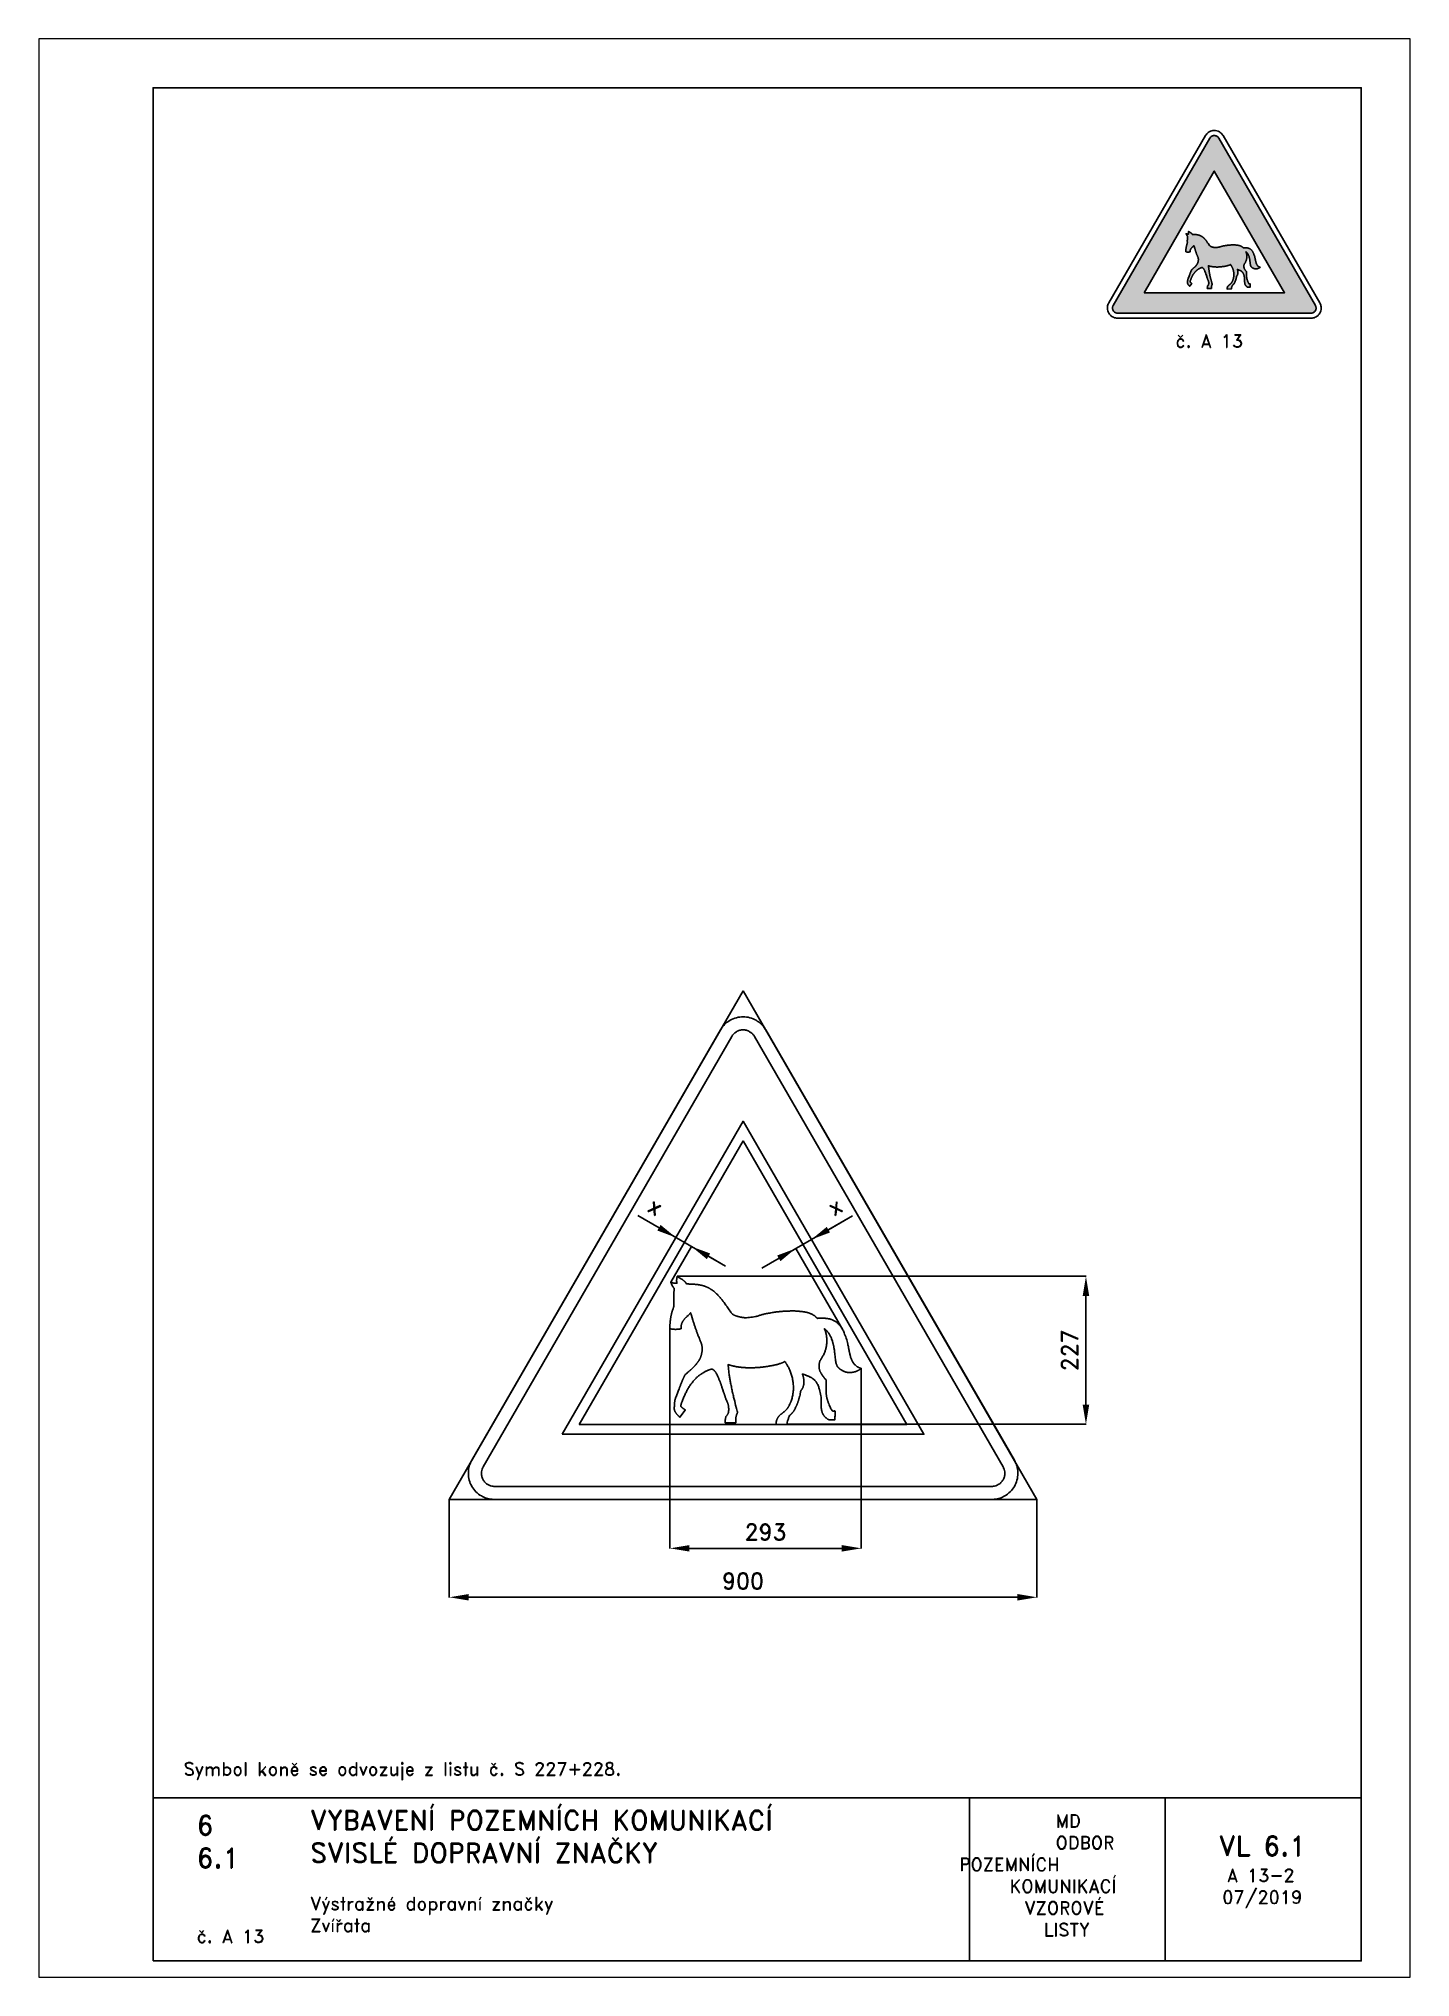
# Paper-space layout 'A 13-2-kůň' of a CAD drawing. Header units: millimetres. Extents: x 0 to 210, y 0 to 297.
# The model-space entities are those that its viewports show. They can reach past a viewport. Long polylines and large blocks are cut down to what shows.
import ezdxf

# ---------------------------------------------------------------- set-up
doc = ezdxf.new("R2010")
doc.units = ezdxf.units.MM
doc.header["$LTSCALE"] = 5
doc.linetypes.add('ČÁRKOVANÁX2', pattern=[1.5, 1, -0.5])
for name, color, linetype in [('Kóty', 2, 'Continuous'), ('Rozpiska', 7, 'Continuous'), ('Značka', 7, 'Continuous')]:
    doc.layers.add(name, color=color, linetype=linetype)
doc.layers.add('Rámeček', color=6, linetype='Continuous', plot=False)
doc.styles.get("Standard").update_dxf_attribs({"font": 'romand.shx', "height": 25})
doc.dimstyles.get("Standard").update_dxf_attribs({"dimtxt": 25, "dimasz": 30, "dimexe": 0.18, "dimexo": 0.0625, "dimgap": 12.5, "dimtad": 1, "dimdec": 0, "dimzin": 0, "dimdsep": 46, "dimtxsty": 'Standard', "dimcen": 0.09, "dimadec": 0, "dimazin": 0, "dimtfac": 1, "dimtdec": 0, "dimtofl": 0, "dimtmove": 0, "dimatfit": 3, "dimfxl": 1, "dimtolj": 1, "dimtzin": 0, "dimarcsym": 0})

psp = doc.layouts.new('A 13-2-kůň')

# ---------------------------------------------------------------- texts
at = {"layer": 'Rozpiska', "color": 7, "attachment_point": 1}
for s, width, heights, insert, char_height in [('\\pi2.04444;{\\C6;č. A 13}', 15.9936, [2.67], (172, 251.69), 2), ('Symbol koně se odvozuje z listu č. S 227+228.', 134.0112, [0], (22.18, 32.91), 2), ('6', 149.0422, [0], (24.17, 24.77), 3), ('{\\C6;VYBAVENÍ POZEMNÍCH KOMUNIKACÍ\\P}SVISLÉ DOPRAVNÍ ZNAČKY{\\H1.34524x; }', 149.0422, [0], (41.56, 25.56), 3), ('\\pi14.7414;{\\C6;MD\\P\\pi2.36044;}ODBOR POZEMNÍCH{\\H1.57143x; }\\P\\pi7.69378;KOMUNIKACÍ{\\H1.5x; }\\P\\pi9.97949;{\\C6;VZOROVÉ\\H1.47619x; \\H0.67742x;\\P\\pi12.93187;LISTY\\H1.26984x; }', 33.1018, [0], (140.95, 24.95), 2), ('\\pi1.03113;{\\H1.5x;\\C6;VL 6.1\\P\\pi2.26919;\\H0.66667x;A 13-2\\H1.66666x; \\H0.6x;\\P\\pi1.5549;07/2019\\H1.80159x; }', 16.0623, [0], (179.66, 21.61), 2), ('6.1', 149.0422, [0], (24.17, 19.78), 3), ('{\\C6;Výstražné dopravní značky\\P}Zvířata{\\H1.83333x; }', 149.0422, [0], (41.56, 12.29), 2), ('{\\C6;č. A 13}', 13.6019, [2.67], (24.17, 7.28), 2)]:
    psp.add_mtext_dynamic_manual_height_columns(s, width=width, gutter_width=100, heights=heights, dxfattribs=dict(at, insert=insert, char_height=char_height))

msp = doc.modelspace()

# ---------------------------------------------------------------- texts
at = {"layer": 'Kóty', "char_height": 25, "attachment_point": 5}
for insert, rotation in [((286.9, 449.2), 329.9999), ((561, 449.3), 30.0001)]:
    msp.add_mtext('\\A1;x', dxfattribs=dict(at, insert=insert, rotation=rotation))

# ---------------------------------------------------------------- blocks, each defined once
blk = doc.blocks.new('*D0')
at = {"layer": 'Defpoints', "color": 0, "transparency": 16777216}
for p in [(308.6, 261.5), (601.6, 200.8), (308.6, -74.9)]:
    blk.add_point(p, dxfattribs=at)
at = {"layer": 'Kóty', "color": 0, "lineweight": -2, "transparency": 16777216}
for p, q in [((308.6, 261.4), (308.6, -75.1)), ((601.6, 200.7), (601.6, -75.1)), ((571.6, -74.9), (338.6, -74.9))]:
    blk.add_line(p, q, dxfattribs=at)
at = {"layer": 'Kóty', "color": 0, "transparency": 16777216}
for points in [[(338.6, -69.9), (338.6, -79.9), (308.6, -74.9)], [(571.6, -69.9), (571.6, -79.9), (601.6, -74.9)]]:
    blk.add_solid(points, dxfattribs=at)
at = {"layer": 'Kóty', "color": 0, "transparency": 16777216, "insert": (455.1, -49.9), "char_height": 25, "attachment_point": 5}
blk.add_mtext('\\A1;293', dxfattribs=at)
blk = doc.blocks.new('*D1')
at = {"layer": 'Defpoints', "color": 0, "transparency": 16777216}
for p in [(-29.3, 0.1), (870.7, 0.1), (870.7, -149.9)]:
    blk.add_point(p, dxfattribs=at)
at = {"layer": 'Kóty', "color": 0, "lineweight": -2, "transparency": 16777216}
for p, q in [((-29.3, 0), (-29.3, -150.1)), ((870.7, 0), (870.7, -150.1)), ((0.7, -149.9), (840.7, -149.9))]:
    blk.add_line(p, q, dxfattribs=at)
at = {"layer": 'Kóty', "color": 0, "transparency": 16777216}
for points in [[(0.7, -144.9), (0.7, -154.9), (-29.3, -149.9)], [(840.7, -144.9), (840.7, -154.9), (870.7, -149.9)]]:
    blk.add_solid(points, dxfattribs=at)
at = {"layer": 'Kóty', "color": 0, "transparency": 16777216, "insert": (420.7, -124.9), "char_height": 25, "attachment_point": 5}
blk.add_mtext('\\A1;900', dxfattribs=at)
blk = doc.blocks.new('*D2')
at = {"layer": 'Defpoints', "color": 0, "transparency": 16777216}
for p in [(319.9, 341.9), (945.7, 341.9), (487.8, 115.2)]:
    blk.add_point(p, dxfattribs=at)
at = {"layer": 'Kóty', "color": 0, "lineweight": -2, "transparency": 16777216}
for p, q in [((320, 341.9), (945.9, 341.9)), ((945.7, 145.2), (945.7, 311.9)), ((487.9, 115.2), (945.9, 115.2))]:
    blk.add_line(p, q, dxfattribs=at)
at = {"layer": 'Kóty', "color": 0, "transparency": 16777216}
for points in [[(940.7, 311.9), (950.7, 311.9), (945.7, 341.9)], [(940.7, 145.2), (950.7, 145.2), (945.7, 115.2)]]:
    blk.add_solid(points, dxfattribs=at)
at = {"layer": 'Kóty', "color": 0, "transparency": 16777216, "insert": (920.7, 228.5), "char_height": 25, "attachment_point": 5, "rotation": 90}
blk.add_mtext('\\A1;227', dxfattribs=at)

# ---------------------------------------------------------------- dimensions: what is measured, and where the dimension line sits
at = {"layer": 'Kóty'}
dim = msp.add_linear_dim(base=(945.7, 341.9), p1=(487.8, 115.2), p2=(319.9, 341.9), angle=90, dimstyle='Standard', dxfattribs=at)
dim.commit()
dim.dimension.update_dxf_attribs({"geometry": '*D2', "text_midpoint": (920.7, 228.5)})
for base, p1, p2, picture, middle in [((308.6, -74.9), (601.6, 200.8), (308.6, 261.5), '*D0', (455.1, -49.9)), ((870.7, -149.9), (-29.3, 0.1), (870.7, 0.1), '*D1', (420.7, -124.9))]:
    dim = msp.add_linear_dim(base=base, p1=p1, p2=p2, dimstyle='Standard', dxfattribs=at)
    dim.commit()
    dim.dimension.update_dxf_attribs({"geometry": picture, "text_midpoint": middle})

# ---------------------------------------------------------------- linework, layer by layer
at = {"layer": 'Kóty'}
for p, q in [((393.7, 357.5), (259.5, 435)), ((588.1, 434.6), (449.4, 354.5)), ((551.3, 413.3), (588.1, 434.6)), ((310.1, 332.8), (341.8, 387.7)), ((367.7, 372.5), (393.7, 357.5)), ((573.2, 260), (501.3, 384.6))]:
    msp.add_line(p, q, dxfattribs=at)
for points in [[(294.4, 420.6), (289.4, 412), (317.9, 401.3)], [(548.8, 417.6), (553.8, 409), (525.3, 398.3)], [(370.2, 376.9), (365.2, 368.2), (341.7, 387.5)], [(472.9, 373.8), (477.9, 365.1), (501.3, 384.5)]]:
    msp.add_solid(points, dxfattribs=at)
at = {"layer": 'Značka', "color": 6, "linetype": 'ČÁRKOVANÁX2', "ltscale": 2.5}
for points in [[(870.7, 0.1), (420.7, 779.5), (-29.3, 0.1)], [(169.9, 115), (420.7, 549.4), (671.5, 115)]]:
    msp.add_lwpolyline(points, close=True, dxfattribs=at)
at = {"layer": 'Značka', "color": 5}
for points in [[(836.1, 60), (455.4, 719.4), (454.2, 721.2, 0.010748), (453.1, 722.9, 0.055773), (447.5, 729.2, 0.055979), (440.7, 734.1, 0.069561), (431.1, 738.1, 0.069791), (420.7, 739.4, 0.069502), (410.4, 738.1, 0.067732), (400.7, 734.1, 0.055944), (393.9, 729.2, 0.061133), (388.4, 722.9, 0.012257), (387.2, 721.2), (386.1, 719.4), (5.4, 60, 0.003576), (4.4, 58.1, 0.010722), (3.5, 56.3, 0.055711), (0.8, 48.4, 0.055985), (0, 40, 0.069591), (1.3, 29.6, 0.069767), (5.4, 20, 0.069481), (11.7, 11.7, 0.067775), (20, 5.4, 0.055964), (27.6, 1.9, 0.061097), (35.8, 0.2, 0.01224), (37.9, 0.1, 0.004081), (40, 0), (801.4, 0, 0.003581), (803.5, 0.1, 0.010743), (805.6, 0.2, 0.055797), (813.8, 1.9, 0.055991), (821.4, 5.4, 0.069582), (829.8, 11.7, 0.069787), (836.1, 20, 0.069497), (840.1, 29.6, 0.067792), (841.4, 40, 0.055928), (840.6, 48.4, 0.060939), (838, 56.3), (837.1, 58.1), (836.1, 60)], [(321.5, 165.7), (322.8, 169.4), (322.9, 169.6), (322.9, 169.8), (323.2, 170.6), (323.5, 171.4), (323.9, 172.4), (324.3, 173.4), (324.7, 174.4), (325, 175.4), (325.4, 176.4), (325.8, 177.4), (326.2, 178.3), (326.5, 179.1), (326.8, 180), (327.2, 180.8), (327.5, 181.7), (327.9, 182.6), (328.2, 183.4), (328.6, 184.3), (328.8, 184.8), (329.1, 185.4), (329.3, 185.9), (329.6, 186.5), (329.8, 187), (330.1, 187.6), (330.3, 188.1), (330.6, 188.6), (330.7, 188.8), (330.8, 189), (330.9, 189.2), (331, 189.4), (331.1, 189.6), (331.2, 189.8), (331.3, 190), (331.3, 190.1), (331.4, 190.2), (331.4, 190.2), (331.6, 190.6), (331.8, 191), (332, 191.1), (332.2, 191.3), (333.2, 192.1), (334.2, 193), (334.9, 193.7), (335.7, 194.3), (336.7, 195.3), (337.8, 196.2), (339.1, 197.4), (339.2, 197.5), (339.3, 197.6), (339.5, 197.8), (339.8, 198), (340.1, 198.3), (340.3, 198.5), (340.4, 198.6), (340.5, 198.7), (343, 200.9), (343.2, 201.1), (343.3, 201.2), (343.8, 201.6), (344.3, 202.1), (344.9, 202.7), (345.5, 203.3), (345.7, 203.5), (346, 203.8), (346.2, 204), (346.4, 204.3), (346.7, 204.5), (346.9, 204.8), (347.1, 205.1), (347.3, 205.3), (347.5, 205.5), (347.7, 205.8), (347.9, 206), (348.1, 206.2), (348.3, 206.5), (348.5, 206.7), (348.7, 206.9), (348.9, 207.2), (349.1, 207.5), (349.4, 207.8), (349.6, 208.1), (349.9, 208.4), (350.1, 208.7), (350.4, 209.1), (350.6, 209.4), (350.8, 209.7), (351.1, 210), (351.3, 210.3), (351.5, 210.7), (351.8, 211), (352, 211.3), (352.2, 211.7), (352.4, 212), (352.7, 212.3), (352.9, 212.7), (353.2, 213.1), (353.4, 213.5), (353.7, 213.9), (353.9, 214.3), (354.1, 214.7), (354.3, 215.1), (354.6, 215.5), (354.8, 216), (355, 216.5), (355.3, 217), (355.5, 217.5), (355.7, 218), (355.9, 218.5), (356.1, 219.1), (356.2, 219.6), (356.4, 220.1), (356.5, 220.6), (356.7, 221), (356.8, 221.5), (356.9, 222), (357, 222.5), (357.1, 223), (357.2, 223.5), (357.4, 224.2), (357.5, 224.8), (357.6, 225.5), (357.7, 226.2), (357.8, 226.8), (357.8, 227.5), (357.9, 228.2), (357.9, 228.8), (358, 229.5), (358, 230.2), (358, 230.8), (358, 231.5), (358, 232.2), (358, 232.8), (357.9, 233.5), (357.8, 234.2), (357.7, 234.9), (357.6, 235.6), (357.5, 236.3), (357.3, 237.1), (357.1, 237.8), (356.9, 238.5), (356.7, 239.2), (356.4, 239.9), (356, 241), (355.6, 242.2), (355.2, 243.1), (354.8, 244), (354.7, 244.2), (354.6, 244.4), (354.5, 244.6), (354.4, 244.9), (354, 245.8), (353.7, 246.6), (353.2, 247.8), (352.7, 248.9), (352.3, 249.8), (352, 250.7), (351.6, 251.6), (351.3, 252.5), (351, 253.5), (350.6, 254.4), (350.3, 255.3), (350, 256.2), (349.6, 257.4), (349.1, 258.6), (348.7, 259.7), (348.3, 260.9), (347.9, 262), (347.5, 263.2), (347.1, 264.4), (346.7, 265.5), (346.4, 266.7), (346, 267.9), (345.6, 269), (345.2, 270.2), (344.8, 271.4), (344.5, 272.5), (344.2, 273.5), (343.9, 274.4), (343.8, 274.7), (343.7, 274.9), (342.6, 278.4), (341.5, 281.9), (341.1, 283.2), (340.7, 284.6), (340.5, 285.3), (340.3, 286), (340.1, 285.7), (339.8, 285.4), (339.8, 285.3), (339.7, 285.2), (339.4, 284.8), (339.1, 284.5), (338.8, 284.1), (338.4, 283.7), (338, 283.2), (337.6, 282.8), (337.3, 282.5), (336.9, 282.2), (336.9, 282.1), (336.8, 282), (334.8, 280.1), (334.6, 280), (334.5, 279.9), (334.1, 279.5), (333.7, 279.1), (333.2, 278.6), (332.7, 278.1), (332.2, 277.6), (331.7, 277.1), (331.2, 276.6), (330.8, 276.1, 0.006607), (330.3, 275.5, 0.00814), (329.8, 275, 0.008069), (329.4, 274.4), (329, 273.8), (328.6, 273.3, 0.00913), (328.3, 272.7, 0.010117), (327.9, 272.1, 0.009677), (327.6, 271.5, 0.010219), (327.3, 270.9, 0.011696), (327.1, 270.3, 0.011087), (326.8, 269.7), (326.6, 269.1), (326.4, 268.6), (326.3, 268.1), (326.2, 267.6), (326.1, 267), (326, 266.5), (325.9, 266), (325.8, 265.5), (325.8, 264.9), (325.8, 264.7), (325.8, 264.4), (325.8, 264.1), (325.8, 263.9), (325.8, 263.6), (325.8, 263.3), (325.8, 263.1), (325.8, 262.8), (325.8, 262.6), (325.8, 262.5), (325.8, 262.4), (325.8, 262.3), (325.8, 262.3), (325.8, 262.2), (325.9, 261.7), (325.6, 261.6), (325.4, 261.5), (325.3, 261.5), (325.2, 261.5, -0.002944), (324.9, 261.4, -0.002822), (324.6, 261.4, -0.003678), (324.3, 261.3, -0.003598), (323.9, 261.2, -0.003272), (323.5, 261.1, -0.003001), (323.2, 261.1), (322.9, 261), (322.6, 261), (322.5, 261), (322.4, 261), (321.1, 260.8), (319.7, 260.7), (319.6, 260.7), (319.5, 260.7), (319.1, 260.7), (318.8, 260.7), (318.4, 260.6), (317.9, 260.6), (317.5, 260.6), (317.1, 260.6), (316.6, 260.6), (316.2, 260.6), (315.7, 260.7), (315.3, 260.7), (314.9, 260.7), (314.4, 260.7), (314, 260.7), (313.6, 260.8), (313.2, 260.8), (312.9, 260.9), (312.8, 260.9), (312.7, 260.9), (311.4, 261), (310.1, 261.2), (309.6, 261.3), (309.1, 261.4), (308.8, 261.4), (308.6, 261.5), (308.6, 261.9), (308.6, 262.2), (308.6, 262.3), (308.6, 262.4), (308.6, 262.9), (308.6, 263.3), (308.6, 263.8), (308.6, 264.3), (308.6, 264.9), (308.6, 265.4), (308.6, 265.9), (308.6, 266.4), (308.6, 266.9), (308.6, 267.4), (308.7, 267.9), (308.7, 268.4), (308.7, 268.8), (308.8, 269.3), (308.8, 269.8), (308.8, 270.3), (308.9, 270.9), (308.9, 271.5), (309, 272.1), (309.1, 272.7), (309.1, 273.3), (309.2, 273.9), (309.3, 274.5), (309.4, 275.1), (309.4, 275.7), (309.5, 276.3), (309.6, 276.9), (309.7, 277.5), (309.8, 278.1), (309.9, 278.7), (310, 279.3), (310.1, 279.9), (310.3, 280.6), (310.4, 281.3), (310.6, 282.1), (310.7, 282.8), (310.9, 283.5), (311, 284.3), (311.2, 285), (311.4, 285.7), (311.5, 286), (311.5, 286.3), (311.6, 286.6), (311.7, 286.9), (311.8, 287.2), (311.9, 287.4), (311.9, 287.7), (312, 288), (312.1, 288.2), (312.2, 288.5), (312.3, 288.7), (312.3, 288.8), (312.3, 288.9), (312.4, 288.9), (312.7, 289.9), (313.1, 291.1), (313.5, 292.3), (313.5, 292.3), (313.5, 292.4), (313.6, 292.6), (313.7, 292.8), (313.8, 293.1), (313.9, 293.4), (314, 293.7), (314.1, 294), (314.1, 294.3), (314.2, 294.6), (314.3, 295), (314.4, 295.3), (314.4, 295.7), (314.5, 296), (314.5, 296.3), (314.6, 296.7), (314.6, 297), (314.6, 297.4, 0.006458), (314.7, 298.1, 0.007503), (314.7, 298.7), (314.7, 299.3), (314.7, 299.8), (314.7, 299.9), (314.7, 300.1), (314.7, 300.2), (314.7, 300.3), (314.7, 300.9), (314.7, 301.4), (314.6, 302.1), (314.6, 302.7), (314.6, 303.2), (314.6, 303.8), (314.6, 304.3), (314.6, 304.8), (314.6, 305.3), (314.6, 305.8), (314.6, 306.2), (314.6, 306.7), (314.6, 306.8), (314.6, 306.9), (314.6, 307), (314.6, 307.1), (314.6, 307.6), (314.7, 308.1), (314.7, 308.6), (314.7, 309.1), (314.7, 309.3), (314.7, 309.4), (314.7, 309.5), (314.7, 309.7), (314.7, 310.2), (314.7, 310.7), (314.7, 311.3), (314.7, 311.9), (314.7, 312.6), (314.8, 313.2), (314.8, 313.9), (314.8, 314.5), (314.8, 315.2), (314.8, 315.8), (314.9, 316.4), (314.9, 317.1), (314.9, 317.6), (314.9, 318.1), (314.9, 318.6), (315, 319), (315, 319.5), (315, 320), (315, 320.4), (315, 320.8), (315, 320.9), (315, 321), (315.1, 321.8), (315.1, 322.6), (315.1, 323), (315.1, 323.5), (315, 323.5), (314.9, 323.6), (314.9, 323.7), (314.9, 323.7), (314.8, 323.8), (314.7, 323.9), (314.5, 324), (314.4, 324.2), (314.4, 324.2), (314.4, 324.2), (313.9, 324.8), (313.4, 325.5), (313, 326.2), (312.9, 326.2), (312.9, 326.2), (312.8, 326.4), (312.7, 326.6), (312.5, 326.8), (312.4, 327.1), (312.3, 327.3), (312.2, 327.5), (312.1, 327.7), (312, 327.9), (312, 328), (311.9, 328), (311.4, 329), (311, 330.1), (310.7, 330.9), (310.4, 331.7), (310.2, 332), (310.1, 332.3), (310.1, 332.5), (310, 332.6), (310.2, 332.6), (310.3, 332.6), (311.1, 332.4), (311.9, 332.2), (312.7, 332), (313.4, 331.8), (314.3, 331.6), (315.2, 331.4), (316.1, 331.3), (317.1, 331.2), (317.8, 331.2), (318.5, 331.2), (318.8, 331.2), (319.2, 331.2), (319.3, 331.2), (319.5, 331.2), (319.4, 331.4), (319.4, 331.5), (319.4, 331.6), (319.4, 331.6), (319.3, 331.8), (319.3, 332), (319.2, 332.2), (319.2, 332.4), (319.1, 332.6), (319.1, 332.8), (319.1, 333.1), (319, 333.3), (319, 333.5), (319, 333.7), (318.9, 333.9), (318.9, 334.1), (318.9, 334.3), (318.9, 334.5), (318.9, 334.8), (318.9, 335), (318.9, 335.2), (318.9, 335.5), (318.9, 335.8), (318.9, 336), (318.9, 336.3), (318.9, 336.6), (319, 336.8), (319, 337.1), (319, 337.4), (319, 337.7), (319.1, 337.9), (319.1, 338.2), (319.1, 338.5), (319.2, 338.7), (319.2, 339), (319.3, 339.3), (319.3, 339.5), (319.4, 339.7), (319.4, 339.9), (319.5, 340.1), (319.5, 340.3), (319.5, 340.5), (319.6, 340.7), (319.6, 340.8), (319.6, 340.9), (319.6, 340.9), (319.7, 341.2), (319.8, 341.5), (319.9, 341.7), (319.9, 341.9), (320.1, 341.7), (320.4, 341.5), (321.7, 340.6), (323, 339.8), (324.3, 339), (325.5, 338.2), (327.1, 337.3), (327.2, 337.2), (327.3, 337.2), (327.6, 337), (327.9, 336.8), (328.2, 336.5), (328.6, 336.2), (329, 335.9), (329.3, 335.7), (329.7, 335.4), (330.1, 335.1), (330.4, 334.8), (330.7, 334.5), (331.1, 334.1), (331.4, 333.8), (331.6, 333.6), (331.9, 333.3), (332.1, 333), (332.3, 332.8), (332.6, 332.5), (332.8, 332.2), (332.9, 332), (333.1, 331.7), (333.1, 331.7), (333.2, 331.6), (333.5, 331.1), (333.8, 330.6), (333.9, 330.3), (334.1, 330.1), (335.4, 330.1), (336.7, 330.1), (337, 330.1), (337.2, 330.1), (338.1, 330), (339, 330), (340.1, 330, -0.002101), (341.2, 330, -0.002319), (342.3, 329.9, -0.002646), (343.4, 329.9, -0.002512), (344.6, 329.8), (345.7, 329.7), (346.8, 329.6, -0.00309), (347.9, 329.5, -0.003547), (348.9, 329.4, -0.003577), (350, 329.3, -0.003953), (351.1, 329.2, -0.004611), (352.2, 329, -0.004445), (353.3, 328.8, -0.003492), (354.3, 328.6, -0.004548), (355.6, 328.4, -0.006471), (356.9, 328.1, -0.007259), (358.2, 327.8, -0.006919), (359.5, 327.4, -0.007286), (360.8, 327.1, -0.008252), (362, 326.6, -0.008001), (363.3, 326.2, -0.006596), (364.5, 325.7, -0.006653), (365.7, 325.2, -0.008295), (366.9, 324.6, -0.008673), (368.1, 324, -0.007863), (369.3, 323.4, -0.007718), (370.4, 322.7, -0.00829), (371.5, 322, -0.007561), (372.6, 321.3, -0.005561), (373.7, 320.5, -0.006841), (375.1, 319.5, -0.00872), (376.4, 318.4, -0.008956), (377.7, 317.3, -0.007496), (379, 316.2, -0.006922), (380.2, 315, -0.007213), (381.4, 313.8, -0.00601), (382.6, 312.6), (383.8, 311.3, -0.004139), (385.5, 309.4, -0.006696), (387.1, 307.5, -0.007148), (388.7, 305.5, -0.005498), (390.3, 303.5, -0.00426), (391.8, 301.5), (393.3, 299.4), (394.4, 297.7), (395.6, 296), (395.9, 295.6), (396.2, 295.2), (397.1, 293.8), (398.1, 292.3), (401.9, 286.7), (402.2, 286.4), (402.4, 286.1, 0.03153), (403.5, 284.9, 0.030577), (404.7, 283.8, 0.031639), (406, 282.9, 0.034981), (407.4, 282.2), (407.8, 282), (408.1, 281.8), (408.3, 281.8), (408.5, 281.7), (408.5, 281.7), (408.6, 281.7), (408.8, 281.6), (409.1, 281.5), (409.4, 281.4), (409.6, 281.3), (409.7, 281.3), (409.8, 281.3), (411.1, 280.9), (411.2, 280.9), (411.3, 280.8), (411.6, 280.7), (411.9, 280.6), (412.3, 280.5), (412.6, 280.4), (413, 280.3), (413.4, 280.2), (413.8, 280.1), (414.2, 280), (414.6, 279.9), (415, 279.8), (415.5, 279.7), (415.9, 279.6), (416.3, 279.5), (416.8, 279.4), (417.2, 279.3), (417.6, 279.3), (417.9, 279.2), (418.3, 279.1), (418.6, 279.1), (419, 279), (419.3, 278.9), (419.7, 278.9), (420, 278.8), (420.4, 278.8), (420.7, 278.7), (421, 278.7), (421.4, 278.7), (421.7, 278.6), (422.1, 278.6), (422.4, 278.5), (422.7, 278.5), (423, 278.5), (423.1, 278.5), (423.1, 278.5), (423.4, 278.5), (423.6, 278.5), (424.7, 278.5, 0.003306), (425.9, 278.5, 0.017238), (430.5, 278.8, 0.016646), (435.1, 279.4, 0.01727), (439.6, 280.2, 0.019137), (444.1, 281.4, 0.003764), (445.2, 281.8), (446.3, 282.1), (446.9, 282.3), (447.6, 282.5, -0.007146), (450.1, 283.2, -0.006891), (452.6, 283.9, -0.007143), (455.2, 284.4, -0.007923), (457.8, 285), (458.5, 285.1), (459.1, 285.2), (459.5, 285.3), (460, 285.3), (461.7, 285.6), (463.4, 285.9), (465.2, 286.2), (466.9, 286.5), (467.3, 286.6), (467.8, 286.7), (468.2, 286.7), (468.6, 286.8), (468.7, 286.8), (468.8, 286.8), (469.3, 286.9), (469.8, 287, -0.00165), (470.4, 287.1, -0.001391), (471, 287.2, -0.001276), (471.6, 287.2, -0.001441), (472.1, 287.3, -0.001226), (472.7, 287.4, -0.000975), (473.3, 287.5, -0.000834), (473.9, 287.5, -0.001041), (474.5, 287.6, -0.001093), (475.1, 287.7, -0.00099), (475.7, 287.7, -0.001041), (476.3, 287.8, -0.001145), (476.8, 287.8, -0.000938), (477.4, 287.9, -0.000731), (478, 288, -0.000884), (478.8, 288, -0.001247), (479.5, 288.1, -0.001327), (480.3, 288.1, -0.001124), (481, 288.2, -0.001084), (481.8, 288.3, -0.001124), (482.6, 288.3), (483.3, 288.4), (484.1, 288.4), (484.9, 288.4), (485.7, 288.5), (486.5, 288.5), (487.3, 288.6), (488.1, 288.6), (488.9, 288.6), (489.7, 288.7), (490.5, 288.7), (491.1, 288.7), (491.7, 288.7), (492.3, 288.7), (493, 288.8), (493.6, 288.8), (494.2, 288.8), (494.7, 288.8), (495.2, 288.8), (495.3, 288.8), (495.5, 288.8), (496.5, 288.8), (497.5, 288.9), (498, 288.9), (498.6, 288.9), (499.3, 288.8), (500, 288.8), (500.1, 288.8), (500.3, 288.8), (501.1, 288.7), (501.8, 288.7), (502.8, 288.6), (503.7, 288.6), (504.7, 288.5), (505.6, 288.4), (506.5, 288.3), (507.5, 288.2), (508.3, 288.2), (509.1, 288.1), (509.9, 288), (510.7, 287.9), (511.5, 287.8), (512.3, 287.7), (513.1, 287.6), (513.9, 287.5), (514.8, 287.3), (515.8, 287.1), (516.7, 287), (517.6, 286.8), (518.5, 286.5), (519.4, 286.3), (520.3, 286), (521.2, 285.8), (522, 285.5), (522.8, 285.2), (523.6, 284.9), (524.5, 284.5), (525.3, 284.2), (526, 283.8), (526.8, 283.4), (527.6, 282.9), (528.1, 282.6), (528.7, 282.2), (529.3, 281.9), (529.8, 281.5), (530.3, 281.1), (530.9, 280.7), (531.4, 280.2), (531.9, 279.8), (532.1, 279.6), (532.3, 279.4), (532.5, 279.2), (532.7, 279), (532.9, 278.8), (533.1, 278.7), (533.3, 278.5), (533.4, 278.3), (533.5, 278.3), (533.5, 278.3), (533.9, 277.8), (534.3, 277.4), (534.3, 277.4), (534.4, 277.4), (534.7, 277.5), (535, 277.5), (535.3, 277.5), (535.7, 277.5), (536, 277.5), (536.4, 277.6), (536.7, 277.6), (537.1, 277.6, -0.002959), (538.4, 277.7, -0.005461), (539.8, 277.7, -0.006368), (541.1, 277.7, -0.005707), (542.4, 277.7, -0.005779), (543.8, 277.7, -0.006516), (545.1, 277.6, -0.006454), (546.5, 277.5, -0.005601), (547.8, 277.4), (548.7, 277.3), (549.5, 277.1), (550.4, 277), (551.2, 276.8), (552.1, 276.7), (552.9, 276.5), (553.8, 276.3), (554.6, 276), (555.8, 275.7, -0.010637), (556.9, 275.3, -0.011826), (558, 274.8), (559.1, 274.3), (560.2, 273.8), (561.3, 273.2), (562.3, 272.6), (563.3, 271.9), (564.3, 271.2), (565.2, 270.5), (566, 269.7), (566.9, 268.9), (567.7, 268.1), (568.4, 267.2), (569.2, 266.3), (569.9, 265.4), (570.7, 264.3), (571.5, 263.1), (572.2, 261.9), (572.9, 260.6), (573.5, 259.4), (574.2, 258.1), (574.8, 256.8), (575.3, 255.5), (576.2, 253.4), (577.1, 251.2), (577.9, 249.1), (578.6, 246.9), (579.3, 244.8), (580, 242.6), (580.5, 240.4), (581, 238.1), (581.3, 236.7), (581.6, 235.3), (581.9, 234.1), (582.1, 232.9), (582.1, 232.7), (582.2, 232.4), (582.2, 232.1), (582.3, 231.8), (582.5, 230.6), (582.7, 229.5), (583, 228), (583.3, 226.6), (583.5, 225.5), (583.7, 224.5), (584, 223.4), (584.2, 222.4), (584.5, 221.3), (584.8, 220.3), (585.1, 219.3), (585.4, 218.2), (585.8, 217.2), (586.1, 216.2), (586.5, 215.2), (586.9, 214.2), (587.4, 213.2), (587.8, 212.3), (588.3, 211.3), (588.9, 210.4), (589.4, 209.6), (589.9, 208.9), (590.4, 208.2), (590.9, 207.5), (591.5, 206.8), (592.1, 206.2), (592.8, 205.6), (593.4, 205), (593.9, 204.6), (594.5, 204.1), (595, 203.8), (595.5, 203.4), (596.1, 203.1), (596.7, 202.7), (597.3, 202.4), (597.8, 202.1), (598.1, 202), (598.4, 201.9), (598.7, 201.7), (599, 201.6), (599.3, 201.5), (599.6, 201.4), (599.9, 201.3), (600.1, 201.2), (600.2, 201.2), (600.3, 201.2), (600.9, 201), (601.6, 200.8), (601.3, 200.5), (601, 200.3), (600.9, 200.2), (600.8, 200.2), (600.6, 200), (600.3, 199.8), (600, 199.5), (599.7, 199.3), (599.3, 199.1), (599, 198.8), (598.7, 198.6), (598.3, 198.4), (597.9, 198.2), (597.4, 197.9), (597, 197.7), (596.5, 197.4), (596.1, 197.2), (595.6, 197), (595.2, 196.8), (594.7, 196.6), (593.9, 196.3), (593.1, 196), (592.3, 195.7), (591.5, 195.5), (590.6, 195.3, -0.009112), (589.8, 195.1, -0.008463), (589, 194.9, -0.006256), (588.1, 194.8, -0.006926), (587.2, 194.6, -0.009529), (586.3, 194.6, -0.010492), (585.3, 194.5, -0.009776), (584.4, 194.5, -0.010037), (583.5, 194.5, -0.011204), (582.6, 194.5, -0.010528), (581.6, 194.6, -0.00797), (580.7, 194.7), (579.8, 194.9), (578.9, 195), (578.1, 195.2), (577.2, 195.5), (576.4, 195.8), (575.5, 196.1), (574.7, 196.4), (573.9, 196.8), (573.2, 197.2), (572.4, 197.5), (571.7, 197.9), (571, 198.4), (570.4, 198.8), (569.7, 199.3), (569.1, 199.8), (568.4, 200.3), (568.1, 200.6), (567.8, 200.9), (567.5, 201.2), (567.2, 201.5), (566.9, 201.7), (566.6, 202), (566.4, 202.3), (566.1, 202.5), (566.1, 202.6), (566, 202.6), (565.4, 203.3), (564.9, 203.9), (564.8, 204.2), (564.6, 204.4), (564.6, 204.5), (564.6, 204.5), (564.5, 204.8), (564.4, 205), (564.2, 205.4), (564.1, 205.7), (564, 206), (563.8, 206.3), (563.7, 206.7), (563.6, 207), (563.5, 207.3), (563.4, 207.7), (563.4, 207.9), (563.3, 208.2), (563.3, 208.2), (563.2, 208.3), (562.9, 209.6), (562.9, 209.7), (562.9, 209.8), (562.8, 210.1), (562.8, 210.5), (562.7, 210.8), (562.6, 211.2), (562.6, 211.3), (562.6, 211.4), (562.3, 213.1), (562.1, 215), (561.9, 216.9), (561.6, 219.3), (561.4, 221.7), (561.3, 221.9), (561.3, 222.2), (561.2, 223.1), (561.1, 224.1), (560.9, 225.3), (560.8, 226.5), (560.6, 227.7), (560.5, 228.8), (560.3, 230), (560.1, 231.2), (559.9, 232.1), (559.8, 233), (559.6, 233.9), (559.4, 234.8), (559.2, 235.8), (559, 236.7), (558.8, 237.6), (558.6, 238.5), (558.3, 239.5), (558, 240.6), (557.7, 241.7), (557.4, 242.7), (557.1, 243.8), (556.7, 244.8), (556.3, 245.9), (555.9, 246.9), (555.5, 247.9), (555.1, 248.9), (554.6, 249.8), (554.1, 250.8), (553.6, 251.7), (553.1, 252.6), (552.5, 253.5), (551.9, 254.4), (551.5, 255.1), (551, 255.7), (550.5, 256.4), (550, 257), (549.5, 257.6), (549, 258.2), (548.5, 258.8), (547.9, 259.3), (547.7, 259.6), (547.4, 259.8), (547.2, 260), (547, 260.2), (546.7, 260.5), (546.5, 260.7), (546.3, 260.8), (546.1, 261), (546.1, 261.1), (546, 261.1), (545.5, 261.5), (545, 261.9), (545.3, 261.3), (545.6, 260.6), (545.7, 260.4), (545.8, 260.2), (546.1, 259.4), (546.4, 258.7), (546.7, 257.7), (547, 256.7), (547.3, 255.7), (547.6, 254.7), (547.8, 253.6), (548, 252.6), (548.2, 251.6), (548.4, 250.7), (548.5, 249.7), (548.6, 248.7), (548.7, 247.7), (548.8, 246.8), (548.8, 245.8), (548.9, 244.8), (548.9, 243.6), (548.9, 242.3), (548.8, 241.1), (548.8, 239.9), (548.7, 238.7), (548.5, 237.5), (548.4, 236.2), (548.2, 235), (548, 233.9), (547.7, 232.7), (547.5, 231.5), (547.2, 230.4), (546.9, 229.2), (546.5, 228.1), (546.2, 227), (545.8, 225.9), (545.3, 224.7), (544.8, 223.4), (544.2, 222.3), (543.6, 221.1), (543, 219.9), (542.4, 218.8), (541.9, 217.9), (541.3, 217), (541.2, 216.7), (541, 216.5), (540.9, 216.4), (540.9, 216.3), (540.6, 215.8), (540.2, 215.3), (539.8, 214.6), (539.5, 214), (539.1, 213.4), (538.8, 212.7), (538.4, 212.1), (538.2, 211.4), (537.9, 210.8), (537.8, 210.2), (537.6, 209.6), (537.5, 209), (537.3, 208.4), (537.2, 207.7), (537.2, 207.1), (537.1, 206.5), (537.1, 205.8), (537, 205.2), (537, 204.5), (537, 203.8), (537.1, 203.2), (537.1, 202.5), (537.2, 201.9), (537.2, 201.2), (537.3, 200.7), (537.4, 200.1), (537.5, 199.5), (537.6, 199), (537.7, 198.4), (537.9, 197.9), (538.1, 197.4), (538.3, 196.8), (538.4, 196.4), (538.6, 196), (538.8, 195.6), (539, 195.2), (539.2, 194.9), (539.5, 194.5), (539.6, 194.2), (539.8, 193.9), (539.9, 193.8), (539.9, 193.7), (540.6, 192.6), (541.4, 191.4), (542, 190.5), (542.6, 189.6), (543.4, 188.5), (544.3, 187.4), (545.1, 186.3), (546, 185.3), (546.6, 184.5), (547.3, 183.7), (547.6, 183.4), (547.9, 183.1), (548, 183), (548.1, 182.8), (548.1, 182.2), (548.1, 181.6), (547.9, 178.2), (547.7, 174.8), (547.7, 171.9), (547.7, 169), (547.7, 168.8), (547.7, 168.7), (547.7, 168), (547.7, 167.3), (547.7, 166.5), (547.8, 165.7), (547.8, 164.9), (547.8, 164.1), (547.9, 163.2), (548, 162.4), (548, 161.7), (548.1, 160.9), (548.2, 160.2), (548.3, 159.5), (548.4, 158.8), (548.5, 158), (548.6, 157.3), (548.7, 156.6), (548.9, 155.8), (549.1, 155.1), (549.3, 154.3), (549.5, 153.5), (549.7, 152.8), (549.9, 152), (550.1, 151.4), (550.3, 150.9), (550.4, 150.7), (550.4, 150.6), (550.8, 149.5), (551.2, 148.5), (551.6, 147.7), (551.9, 146.9), (552.5, 145.2), (553.2, 143.5), (553.8, 141.9), (554.5, 140.3), (555.2, 139), (555.9, 137.6), (556.4, 136.8), (556.4, 136.8), (556.4, 136.7), (556.5, 136.6), (556.7, 136.4), (556.8, 136.3), (556.9, 136.1), (556.9, 136.1), (557, 136.1), (557.1, 135.9), (557.3, 135.8), (557.4, 135.7), (557.6, 135.7), (557.6, 135.7), (557.6, 135.7), (557.7, 135.6), (557.7, 135.6), (557.8, 135.6), (557.9, 135.6), (558, 135.6), (558, 135.6), (558.1, 135.5), (558.2, 135.5), (558.3, 135.5), (558.4, 135.5), (558.6, 135.5), (558.7, 135.5), (558.8, 135.5), (558.9, 135.5), (559, 135.5), (559.2, 135.5), (559.3, 135.5), (559.4, 135.5), (559.5, 135.5), (559.6, 135.5), (559.7, 135.5), (559.7, 135.5), (559.7, 135.5), (559.7, 135.5), (559.9, 135.5), (560, 135.5), (560.1, 135.5), (560.2, 135.6), (560.3, 135.6), (560.4, 135.6), (560.5, 135.6), (560.6, 135.6), (560.8, 135.6), (560.9, 135.6), (560.9, 135.6), (561, 135.6), (561, 135.6), (561.1, 135.6), (561.2, 135.6), (561.4, 135.6), (561.5, 135.5), (561.6, 135.5), (561.6, 135.3), (561.6, 135.1), (561.6, 134), (561.6, 132.8), (561.5, 131.8), (561.5, 130.7), (561.5, 129.3), (561.5, 128), (561.4, 126.7), (561.4, 125.3), (561.4, 124.3), (561.4, 123.3), (561.4, 122.9), (561.4, 122.5), (561.4, 122.3), (561.4, 122.1), (561.2, 122.1), (561.1, 122.1), (560.4, 122.1), (559.7, 122.1), (559, 122.1), (558.3, 122.1), (557.4, 122.1), (556.4, 122.1), (555.4, 122.1), (555.4, 122.1), (555.4, 122.1), (555.2, 122.1), (555, 122.1), (554.8, 122.1), (554.6, 122.1), (554.5, 122.1), (554.5, 122.1), (553.7, 122.1), (553.7, 122.1), (553.6, 122.1), (553.5, 122.1), (553.3, 122.1), (553.2, 122.1), (553, 122.1), (553, 122.1), (552.9, 122.1), (552.6, 122.1), (552.3, 122.1), (552.1, 122.1), (552, 122.1), (551.5, 122.4), (551, 122.7), (550.8, 122.8), (550.7, 122.8), (550.1, 123.2), (549.6, 123.5), (548.9, 124), (548.3, 124.4), (547.7, 124.9), (547, 125.5), (546.5, 126), (545.9, 126.6), (545.5, 127), (545.1, 127.5), (544.7, 127.9), (544.4, 128.4), (544, 128.9), (543.7, 129.4), (543.4, 129.9), (543.1, 130.4), (542.8, 131), (542.5, 131.5), (542.3, 132.1), (542, 132.7), (541.8, 133.3), (541.6, 134), (541.4, 134.6), (541.3, 135.2), (541.1, 135.9), (540.9, 136.7), (540.8, 137.4), (540.7, 138.2), (540.6, 138.9), (540.5, 139.7), (540.5, 140.5), (540.4, 141.2), (540.4, 142.2), (540.4, 143.3), (540.4, 144.1), (540.4, 144.9), (540.4, 145.1), (540.4, 145.3), (540.4, 145.5), (540.4, 145.7), (540.4, 146.5), (540.4, 147.4), (540.4, 148.4), (540.4, 149.4), (540.4, 151.8), (540.3, 154.2), (540, 156.6), (539.7, 158.9), (539.3, 161.3), (538.9, 163.7), (538.3, 166), (537.7, 168.3), (537.3, 169.6), (536.9, 170.9), (536.5, 172.2), (536, 173.4), (535.5, 174.7), (535, 175.9), (534.3, 177.1), (533.7, 178.2), (533.1, 179.1), (532.5, 180), (531.9, 180.8), (531.2, 181.6), (530.5, 182.4), (529.8, 183.1), (529.1, 183.8), (528.3, 184.5), (527.5, 185), (526.7, 185.6), (525.9, 186.1), (525.1, 186.6), (524.3, 187.1), (523.4, 187.5), (522.6, 188), (521.7, 188.4), (520.9, 188.7), (520.1, 189), (519.4, 189.3), (518.6, 189.6), (517.8, 189.9), (517, 190.2), (516.4, 190.4), (515.8, 190.6), (515.6, 190.7), (515.5, 190.8), (514.2, 191.2), (512.8, 191.7), (512.2, 191.9), (511.5, 192.2), (511.7, 191.7), (511.8, 191.2), (511.9, 191.1), (511.9, 191), (512.1, 190.4), (512.3, 189.9), (512.5, 189.3), (512.6, 188.6), (512.8, 188), (513, 187.3), (513.1, 186.7), (513.3, 186), (513.4, 185.4), (513.5, 184.8), (513.6, 184.3), (513.6, 183.7), (513.7, 183.1), (513.7, 182.5), (513.8, 181.9), (513.8, 181.3), (513.8, 180.6), (513.8, 180), (513.8, 179.3), (513.8, 178.6), (513.8, 177.9), (513.7, 177.3), (513.6, 176.6), (513.5, 175.9), (513.4, 175.3), (513.2, 174.7), (513.1, 174), (512.9, 173.4), (512.7, 172.8), (512.5, 172.2), (512.3, 171.6), (512, 171), (511.8, 170.6), (511.6, 170.2), (511.4, 169.8), (511.2, 169.4), (511, 169), (510.7, 168.6), (510.5, 168.3), (510.3, 167.9), (510.3, 167.9), (510.2, 167.8), (509.8, 167.2), (509.3, 166.6), (509.1, 166.3), (508.8, 166), (508.8, 165.6), (508.7, 165.2), (508.7, 165.1), (508.7, 165), (508.6, 164.5), (508.5, 164), (508.4, 163.4), (508.3, 162.9), (508.2, 162.3), (508.1, 161.7), (508, 161.2), (507.9, 160.8), (507.9, 160.7), (507.9, 160.5), (507.4, 158.4), (507.4, 158.3), (507.3, 158.2), (507.2, 157.8), (507.1, 157.4), (507, 156.8), (506.8, 156.3), (506.7, 155.7), (506.5, 155), (506.3, 154.4), (506.1, 153.8), (505.9, 153.1), (505.7, 152.5), (505.5, 151.9), (505.3, 151.2), (505.1, 150.6), (504.9, 150), (504.7, 149.4), (504.5, 148.8), (504.3, 148.2), (504.1, 147.6), (503.8, 147), (503.6, 146.5), (503.3, 145.8), (503, 145.1), (502.8, 144.6), (502.5, 144.1), (502.4, 143.9), (502.4, 143.8), (502.3, 143.7), (502.3, 143.5), (502, 143), (501.8, 142.5), (501.5, 141.9), (501.3, 141.4), (501.2, 141.3), (501.2, 141.1), (500.6, 139.6), (500.5, 139.5), (500.5, 139.5), (500.4, 139.2), (500.2, 138.9), (500.1, 138.5), (499.9, 138.1), (499.8, 137.8), (499.6, 137.6), (499.5, 137.3), (499.3, 137), (499.1, 136.7), (499, 136.5), (498.8, 136.2), (498.6, 135.9), (498.4, 135.6), (498.2, 135.3), (498, 135), (497.8, 134.7), (497.5, 134.4), (497.3, 134.1), (497.1, 133.8), (496.8, 133.5), (496.6, 133.2), (496.3, 132.9), (496.1, 132.6), (495.8, 132.3), (495.6, 132), (495.3, 131.8), (495.1, 131.6), (494.9, 131.3), (494.8, 131.3), (494.8, 131.2), (493.9, 130.4), (493.1, 129.7), (492.7, 129.4), (492.4, 129.1), (492.2, 128.9), (492, 128.8), (491.9, 128.6), (491.9, 128.4), (491.4, 127.3), (490.9, 126.1), (490.4, 125.1), (490, 124), (489.5, 122.7), (489.1, 121.4), (488.7, 120), (488.7, 119.9), (488.7, 119.9), (488.6, 119.6), (488.5, 119.3), (488.4, 119), (488.4, 118.6), (488.3, 118.3), (488.2, 117.9), (488.1, 117.5), (488.1, 117.1), (488, 116.8), (488, 116.4), (487.9, 116.1), (487.9, 115.8), (487.9, 115.7), (487.9, 115.6), (487.9, 115.4), (487.8, 115.2), (471, 115), (471.1, 115.6), (471.2, 116.2), (471.2, 116.3), (471.2, 116.5), (471.3, 117), (471.3, 117.6), (471.5, 118.3), (471.6, 119), (471.8, 119.7), (471.9, 120.4), (472.1, 121.1), (472.3, 121.8), (472.5, 122.3), (472.7, 122.8), (472.9, 123.3), (473.1, 123.7), (473.3, 124.2), (473.5, 124.7), (473.8, 125.1), (474.1, 125.6), (474.4, 126), (474.7, 126.5), (475, 126.9), (475.4, 127.4), (475.7, 127.8), (476.1, 128.2), (476.5, 128.6), (476.9, 129), (477.3, 129.4), (477.7, 129.7), (478.2, 130.1), (478.6, 130.5), (479.1, 130.8), (479.5, 131.1), (479.9, 131.4), (480.2, 131.7), (480.3, 131.8), (480.4, 131.8), (480.5, 131.9), (480.6, 132), (481.1, 132.4), (481.6, 132.8), (482.2, 133.3), (482.8, 133.7), (483.4, 134.2), (484, 134.7), (484.6, 135.2), (485.2, 135.8), (485.5, 136.1), (485.8, 136.4), (486.1, 136.7), (486.4, 137), (486.7, 137.3), (487, 137.6), (487.3, 137.9), (487.5, 138.3), (487.7, 138.5), (488, 138.8), (488.2, 139), (488.4, 139.3), (488.6, 139.5), (488.7, 139.8), (488.9, 140.1), (489.1, 140.3), (489.3, 140.7), (489.6, 141), (489.8, 141.3), (490, 141.7), (490.2, 142), (490.4, 142.3), (490.6, 142.7), (490.8, 143), (491, 143.4), (491.2, 143.7), (491.3, 144), (491.5, 144.3), (491.5, 144.4), (491.5, 144.4), (492.2, 145.9), (492.3, 146), (492.3, 146), (492.5, 146.4), (492.6, 146.8), (492.8, 147.2), (493, 147.6), (493.2, 148.1), (493.4, 148.5), (493.5, 149), (493.7, 149.4), (494.3, 150.8), (494.8, 152.3), (495.2, 153.7), (495.6, 155.2), (496, 156.7), (496.4, 158.1), (496.7, 159.6), (496.9, 161.1), (497.1, 162.4), (497.3, 163.6), (497.4, 164.8), (497.6, 166.1), (497.7, 167.3), (497.7, 168.6), (497.7, 169.8), (497.8, 171.1), (497.7, 172.7), (497.7, 174.3), (497.6, 175.9), (497.5, 177.5), (497.3, 179.1), (497.1, 180.7), (496.8, 182.3), (496.5, 183.9), (496.2, 185.6), (495.8, 187.2), (495.4, 188.8), (495, 190.4), (494.5, 192), (493.9, 193.6), (493.3, 195.2), (492.7, 196.7), (492.2, 197.9), (491.7, 199.1), (491.2, 200.3), (490.6, 201.5), (490, 202.6), (489.4, 203.8), (488.8, 204.9), (488.1, 206), (487.9, 206.5), (487.6, 206.9), (487.3, 207.4), (487, 207.8), (486.7, 208.3), (486.4, 208.7), (486.2, 209.1), (486, 209.4), (485.9, 209.5), (485.9, 209.6), (485.3, 210.5), (484.6, 211.4), (484.2, 211.1), (484.2, 211.1), (484.2, 211.1), (484.1, 211), (484, 211), (483.9, 210.9), (483.8, 210.8), (483.5, 210.7), (483.3, 210.6), (483.1, 210.5), (482.8, 210.3), (482.6, 210.2), (482.4, 210.1), (482.1, 210), (481.9, 209.9), (481.4, 209.7), (480.9, 209.5), (480.4, 209.3), (479.9, 209.1), (479.4, 208.9), (478.8, 208.7), (478.3, 208.5), (477.8, 208.4, -0.004339), (476, 207.8, -0.006503), (474.2, 207.2, -0.006806), (472.3, 206.7, -0.005271), (470.5, 206.3, -0.004466), (468.6, 205.8, -0.004367), (466.7, 205.4, -0.003637), (464.9, 205, -0.002261), (463, 204.7, -0.002546), (460.6, 204.3, -0.00361), (458.2, 203.9, -0.003959), (455.8, 203.5, -0.003592), (453.3, 203.2, -0.003649), (450.9, 202.9, -0.004102), (448.5, 202.6, -0.003784), (446.1, 202.4, -0.002683), (443.6, 202.2, -0.003037), (441, 202, -0.004467), (438.3, 201.9, -0.005025), (435.6, 201.8, -0.004707), (433, 201.7, -0.004911), (430.3, 201.7, -0.005622), (427.6, 201.8, -0.005333), (425, 201.9, -0.00402), (422.3, 202.1, -0.003137), (420.3, 202.2, -0.004415), (418.3, 202.4, -0.004969), (416.4, 202.6, -0.004817), (414.4, 202.8, -0.004983), (412.4, 203.1, -0.005486), (410.5, 203.4, -0.005492), (408.5, 203.8, -0.004963), (406.6, 204.2), (405.8, 204.4), (405.1, 204.5), (404.3, 204.7), (403.6, 204.9), (402.9, 205.1), (402.1, 205.3), (401.4, 205.5), (400.6, 205.7), (400.3, 205.8), (399.9, 205.9), (399.6, 206), (399.4, 206.1), (399.3, 206.1), (399.2, 206.2), (397.8, 206.6), (397.9, 205.4), (398, 204.1), (398, 203.7), (398.1, 203.4), (398.2, 202), (398.3, 200.6), (398.5, 198.9), (398.7, 197.2), (398.9, 195.5), (399.1, 193.8), (399.4, 192), (399.6, 190.3), (399.8, 188.8), (400.1, 187.3), (400.3, 185.8), (400.5, 184.2), (400.8, 182.7), (401.1, 181.2), (401.3, 179.7), (401.6, 178.2), (401.9, 176.4), (402.3, 174.6), (402.7, 172.8), (403, 171), (403.4, 169.2), (403.8, 167.4), (404.2, 165.6), (404.6, 163.8), (405, 162.1), (405.4, 160.3), (405.8, 158.6), (406.2, 156.9), (406.7, 155.1), (407.1, 153.4), (407.5, 152), (407.8, 150.6), (407.9, 150.3), (408, 149.9), (409.3, 144.7), (410.6, 139.6), (411.2, 137.5), (411.7, 135.4), (412, 134.4), (412.2, 133.3), (412.1, 133.1), (412, 132.9), (412, 132.8), (412, 132.8), (411.9, 132.6), (411.8, 132.3), (411.6, 132), (411.5, 131.7), (411.4, 131.4), (411.2, 131.1), (411.1, 130.8), (411, 130.5), (410.9, 130.2), (410.8, 129.9), (410.7, 129.6), (410.6, 129.3), (410.5, 129), (410.4, 128.7), (410.4, 128.4), (410.3, 128.1), (410.2, 127.7), (410.1, 127.3), (410, 126.9), (409.9, 126.5), (409.8, 126.1), (409.8, 125.7), (409.7, 125.3), (409.7, 124.9), (409.6, 124.5), (409.6, 124.1), (409.5, 123.7), (409.5, 123.3), (409.4, 122.8), (409.4, 122.4), (409.4, 122), (409.4, 121.6), (409.4, 121.3), (409.4, 120.9), (409.4, 120.6), (409.4, 120.3), (409.4, 120), (409.4, 119.6), (409.4, 119.4), (409.4, 119.1), (409.4, 119), (409.4, 119), (409.5, 118.4), (409.5, 117.9), (409.5, 117.6), (409.6, 117.4), (409.3, 117.4), (409.1, 117.4), (407.7, 117.4), (406.3, 117.4), (405, 117.4), (403.7, 117.3), (402.1, 117.3), (400.5, 117.3), (398.8, 117.3), (397.2, 117.3), (396, 117.3), (394.8, 117.3), (394.3, 117.3), (393.8, 117.3), (393.6, 117.3), (393.3, 117.3), (393.3, 117.4), (393.3, 117.6), (393.3, 118.4), (393.3, 119.3), (393.3, 120.1), (393.4, 120.9), (393.4, 120.9), (393.4, 121), (393.4, 121.2), (393.4, 121.4), (393.4, 121.6), (393.5, 121.9), (393.5, 122.1), (393.5, 122.4), (393.6, 122.6), (393.6, 122.8), (393.6, 122.8), (393.6, 122.9), (393.8, 123.9), (393.9, 124.9), (394.1, 125.6), (394.3, 126.3), (394.3, 126.6), (394.4, 126.9), (394.4, 127.1), (394.5, 127.2), (394.8, 127.5), (395, 127.7), (395.1, 127.8), (395.2, 127.9), (395.4, 128.1), (395.7, 128.4), (396, 128.8), (396.3, 129.1), (396.5, 129.5), (396.8, 129.9), (397, 130.4), (397.2, 130.8), (397.5, 131.3), (397.7, 131.9), (397.9, 132.4), (398.1, 133), (398.2, 133.6), (398.3, 134.2), (398.4, 134.7), (398.5, 135.3), (398.6, 136), (398.7, 136.7), (398.7, 137.4), (398.7, 138.2), (398.7, 138.9), (398.7, 139.6), (398.6, 140.3), (398.6, 141), (398.5, 141.7), (398.4, 142.4), (398.3, 143.2), (398.1, 143.9), (398, 144.6), (397.8, 145.3), (397.6, 146), (397.4, 146.7), (397.2, 147.4), (396.9, 148.2), (396.6, 148.8), (396.4, 149.4), (396.3, 149.5), (396.2, 149.7), (396.2, 149.8), (396.1, 149.9), (395.8, 150.5), (395.6, 151.1), (395.3, 151.9), (394.9, 152.6), (394.5, 153.6), (394.2, 154.5), (393.8, 155.5), (393.5, 156.5), (393.1, 157.5), (392.8, 158.5), (392.5, 159.3), (392.3, 160.1), (392.2, 160.3), (392.1, 160.5), (392.1, 160.7), (392, 160.9), (391.8, 161.7), (391.5, 162.4), (391.3, 163.1), (391.1, 163.9), (391, 164), (390.9, 164.2), (389.7, 167.9), (388.3, 172), (388.2, 172.2), (388.2, 172.4), (387.9, 173.3), (387.6, 174.1), (387.3, 175.1), (386.9, 176.1), (386.5, 177.1), (386.2, 178.1), (385.9, 179), (385.5, 179.8), (385.5, 180), (385.4, 180.2), (383.8, 184.2), (383.8, 184.4), (383.7, 184.6), (383.3, 185.5), (383, 186.4), (382.6, 187.5), (382.1, 188.6), (381.7, 189.6), (381.1, 190.7), (380.6, 191.7), (380, 192.7), (379.7, 193.3), (379.3, 193.8), (379, 194.3), (378.6, 194.8), (378.2, 195.3), (377.9, 195.8), (377.5, 196.3), (377.1, 196.8), (376.9, 197), (376.8, 197.2), (376.6, 197.4), (376.5, 197.5), (376.3, 197.7), (376.2, 197.9), (376, 198), (375.8, 198.2), (375.7, 198.3), (375.6, 198.4), (375.5, 198.5), (375.4, 198.6), (375.3, 198.7), (375.1, 198.7), (375, 198.8), (374.9, 198.9), (374.8, 199), (374.6, 199), (374.5, 199.1), (374.4, 199.2), (374.3, 199.2), (374.1, 199.3), (374, 199.3), (373.9, 199.4), (373.8, 199.4), (373.6, 199.4), (373.5, 199.5), (373.3, 199.5), (373.2, 199.5), (373.1, 199.5), (372.9, 199.5), (372.8, 199.5), (372.6, 199.5, 0.010386), (372.4, 199.5, 0.010399), (372.2, 199.5, 0.008733), (372, 199.5, 0.007698), (371.8, 199.5, 0.007446), (371.6, 199.4, 0.006492), (371.4, 199.4), (371.2, 199.4), (370.9, 199.3), (370.6, 199.2), (370.3, 199.1), (370, 199), (369.7, 198.9), (369.4, 198.8), (369.1, 198.7), (368.8, 198.6), (367.9, 198.3), (367.1, 197.9), (366.2, 197.5), (365.3, 197.1), (364.4, 196.7), (363.6, 196.3), (362.7, 195.9), (361.9, 195.4, 0.004523), (360.5, 194.6, 0.007012), (359.1, 193.8, 0.007917), (357.8, 193, 0.007252), (356.4, 192.1, 0.007359), (355.1, 191.2, 0.008197), (353.8, 190.3, 0.007942), (352.6, 189.3, 0.006608), (351.4, 188.3), (350.4, 187.5), (349.5, 186.6), (348.6, 185.8), (347.8, 184.9), (346.9, 184), (346.1, 183.1), (345.3, 182.2), (344.5, 181.3), (343.5, 180.1), (342.6, 178.9), (341.7, 177.7), (340.8, 176.5), (339.9, 175.3), (339.1, 174), (338.3, 172.8), (337.5, 171.5), (336.8, 170.3), (336, 169), (335.3, 167.8), (334.6, 166.5), (334, 165.3), (333.3, 164), (332.7, 162.7), (332.1, 161.4), (331.4, 160), (330.8, 158.6), (330.1, 157.2), (329.5, 155.7), (328.9, 154.3), (328.4, 152.9), (327.8, 151.4), (327.2, 150), (327.2, 149.7), (327.1, 149.5), (327, 149.3), (326.9, 149.1), (326.8, 148.8), (326.7, 148.6), (326.6, 148.4), (326.6, 148.1), (326.5, 148), (326.5, 147.8), (326.4, 147.6), (326.3, 147.5), (326.3, 147.3), (326.2, 147.1), (326.2, 147), (326.1, 146.8), (326.1, 146.6), (326, 146.5), (326, 146.3), (325.9, 146.1), (325.9, 145.9), (325.8, 145.7), (325.8, 145.5), (325.7, 145.4), (325.7, 145.2), (325.7, 145), (325.6, 144.9), (325.6, 144.7), (325.6, 144.6), (325.5, 144.4), (325.5, 144.2), (325.5, 144.1), (325.5, 144), (325.5, 143.8), (325.4, 143.7), (325.4, 143.6), (325.4, 143.5), (325.4, 143.4), (325.4, 143.3), (325.4, 143.2), (325.4, 143.2), (325.4, 143.2), (325.4, 143), (325.4, 142.9), (325.4, 142.8), (325.4, 142.7), (325.5, 142.6), (325.5, 142.5), (325.6, 142.5), (325.6, 142.5), (325.7, 142.4), (325.8, 142.2), (325.9, 142.1), (326.1, 142), (326.2, 141.8), (326.4, 141.7), (326.5, 141.6), (326.6, 141.5), (326.8, 141.3), (326.9, 141.2), (327, 141.1), (327.2, 141), (327.3, 140.9), (327.4, 140.7), (327.6, 140.6), (327.7, 140.5), (327.9, 140.4), (328, 140.2), (328.2, 140.1), (328.3, 140), (328.4, 140), (328.4, 139.9), (329.1, 139.4), (329.8, 138.8), (330.5, 138.3), (331.2, 137.7), (332, 137.1), (332.1, 137.1), (332.2, 137), (323.9, 125.9), (323.7, 126.1), (323.5, 126.2), (323.5, 126.3), (323.5, 126.3), (323.3, 126.5), (323.1, 126.7), (322.9, 126.9), (322.7, 127.1), (322.7, 127.1), (322.6, 127.2), (321.7, 128.1), (321.6, 128.1), (321.6, 128.2), (321.4, 128.4), (321.3, 128.5), (321, 128.7), (320.8, 128.9), (320.6, 129.2), (320.4, 129.4), (320.2, 129.6), (320, 129.8), (319.8, 130.1), (319.5, 130.3), (319.3, 130.6), (319.1, 130.9), (318.8, 131.2), (318.6, 131.4), (318.4, 131.7), (318.2, 132), (318, 132.3), (317.8, 132.6), (317.6, 132.9), (317.4, 133.2), (317.2, 133.5), (317, 133.8), (316.8, 134.1), (316.7, 134.5), (316.5, 134.7), (316.4, 135), (316.3, 135.2), (316.2, 135.5), (316.1, 135.8), (316, 136), (315.9, 136.3), (315.8, 136.6), (315.8, 136.7), (315.7, 136.8), (315.7, 136.9), (315.7, 137), (315.6, 137.2), (315.6, 137.3), (315.6, 137.4), (315.6, 137.5), (315.6, 137.5), (315.6, 137.5), (315.5, 137.8), (315.4, 138), (315.4, 138.2), (315.4, 138.4), (315.4, 138.5), (315.4, 138.5), (315.4, 138.8), (315.4, 139), (315.4, 139.3), (315.4, 139.6), (315.4, 139.9), (315.4, 140.2), (315.4, 140.5), (315.4, 140.7), (315.4, 141), (315.4, 141.3), (315.4, 141.6), (315.4, 141.9), (315.5, 142.1), (315.5, 142.4), (315.5, 142.7), (315.5, 143), (315.5, 143.3), (315.5, 143.7), (315.5, 144), (315.5, 144.3), (315.6, 144.7), (315.6, 145), (315.6, 145.4), (315.6, 145.7), (315.7, 146.1), (315.7, 146.4), (315.7, 146.8), (315.8, 147.1), (315.8, 147.5), (315.8, 147.8), (315.9, 148.2), (315.9, 148.5), (315.9, 148.9), (316, 149.4), (316, 149.8), (316.1, 150.2), (316.1, 150.6), (316.2, 151), (316.3, 151.4), (316.4, 151.9), (316.7, 153.2, -0.014479), (317, 154.5), (317.4, 155.5), (317.8, 156.5), (317.9, 156.8), (318, 157), (321.5, 165.7)]]:
    msp.add_lwpolyline(points, format="xyb", dxfattribs=at)
at = {"layer": 'Značka', "color": 1}
msp.add_lwpolyline([(801.4, 20), (40, 20, -0.003586), (39, 20, -0.010756), (37.9, 20.1, -0.05582), (33.8, 20.9, -0.05597), (30, 22.7, -0.06955), (25.8, 25.8, -0.069786), (22.7, 30, -0.069503), (20.7, 34.8, -0.067814), (20, 40, -0.055933), (20.4, 44.2, -0.060881), (21.7, 48.1, -0.012187), (22.2, 49.1, -0.00406), (22.7, 50), (403.4, 709.4), (404, 710.3), (404.5, 711.2, -0.055851), (407.3, 714.3, -0.05603), (410.7, 716.7, -0.069574), (415.5, 718.8, -0.069723), (420.7, 719.4, -0.069439), (425.9, 718.8, -0.067755), (430.7, 716.7, -0.055971), (434.1, 714.3, -0.061159), (436.9, 711.2), (437.5, 710.3), (438, 709.4), (818.8, 50), (819.2, 49.1), (819.7, 48.1, -0.055637), (821, 44.2, -0.055928), (821.4, 40, -0.069571), (820.8, 34.8, -0.069825), (818.8, 30, -0.069532), (815.6, 25.8, -0.067733), (811.4, 22.7, -0.055923), (807.6, 20.9, -0.061121), (803.5, 20.1, -0.012253), (802.5, 20, -0.004086), (801.4, 20)], format="xyb", dxfattribs=at)
msp.add_lwpolyline([(143.9, 100), (420.7, 579.4), (697.5, 100), (143.9, 100)], dxfattribs=at)

msp.set_redraw_order([(e.dxf.handle, doc.entitydb.next_handle()) for e in msp.query("TEXT MTEXT ATTDEF DIMENSION ARC_DIMENSION")])  # texts and dimensions are drawn at this point

# ---------------------------------------------------------------- hatches: boundary and pattern name
at = {"layer": 'Značka'}
h = psp.add_hatch(color=10, dxfattribs=at)
h.dxf.hatch_style = 1
h.paths.add_polyline_path([(169.24, 258.08), (180, 276.72), (190.76, 258.08)], flags=16)
edge = h.paths.add_edge_path()
edge.add_line((194.81, 254.96), (165.19, 254.96))
edge.add_arc((165.28, 257.8), 2.84, 267.4279, 268.2497, ccw=False)
edge.add_arc((165.2, 255.91), 0.947, 264.9636, 267.4286, ccw=False)
edge.add_arc((165.18, 255.69), 0.729, 252.0002, 264.7801, ccw=False)
edge.add_arc((165.18, 255.7), 0.731, 239.2368, 252.0508, ccw=False)
edge.add_arc((165.16, 255.71), 0.734, 224.9741, 240.8881, ccw=False)
edge.add_arc((165.16, 255.71), 0.732, 209.0808, 225.0485, ccw=False)
edge.add_arc((165.15, 255.73), 0.734, 194.8816, 210.7849, ccw=False)
edge.add_arc((165.17, 255.73), 0.753, 179.4178, 194.9358, ccw=False)
edge.add_arc((165.15, 255.76), 0.733, 168.2202, 181.0258, ccw=False)
edge.add_arc((165.09, 255.77), 0.668, 154.3449, 168.2807, ccw=False)
edge.add_arc((165.24, 255.71), 0.836, 152.5643, 155.3573, ccw=False)
edge.add_arc((166.73, 254.94), 2.51, 151.6364, 152.5668, ccw=False)
edge.add_line((164.52, 256.13), (179.33, 281.78))
edge.add_line((179.33, 281.78), (179.35, 281.81))
edge.add_line((179.35, 281.81), (179.37, 281.84))
edge.add_arc((179.97, 281.42), 0.728, 132.0175, 144.8044, ccw=False)
edge.add_arc((179.97, 281.42), 0.731, 119.2221, 132.0499, ccw=False)
edge.add_arc((179.99, 281.43), 0.734, 104.9611, 120.8806, ccw=False)
edge.add_arc((179.99, 281.43), 0.732, 89.0816, 105.0351, ccw=False)
edge.add_arc((180.01, 281.43), 0.734, 74.8911, 90.7799, ccw=False)
edge.add_arc((180.01, 281.41), 0.754, 59.4433, 74.9479, ccw=False)
edge.add_arc((180.03, 281.42), 0.733, 48.2326, 61.0468, ccw=False)
edge.add_arc((180.08, 281.47), 0.665, 34.2949, 48.2941, ccw=False)
edge.add_line((180.63, 281.84), (180.65, 281.81))
edge.add_line((180.65, 281.81), (180.67, 281.78))
edge.add_line((180.67, 281.78), (195.48, 256.13))
edge.add_line((195.48, 256.13), (195.5, 256.1))
edge.add_line((195.5, 256.1), (195.52, 256.06))
edge.add_arc((194.85, 255.75), 0.731, 12.0134, 24.7513, ccw=False)
edge.add_arc((194.85, 255.75), 0.732, -0.7539, 12.0504, ccw=False)
edge.add_arc((194.85, 255.73), 0.734, -15.0136, 0.9053, ccw=False)
edge.add_arc((194.85, 255.73), 0.731, 329.0775, 345.0543, ccw=False)
edge.add_arc((194.84, 255.71), 0.733, 314.8753, 330.7852, ccw=False)
edge.add_arc((194.82, 255.73), 0.754, 299.4286, 314.9281, ccw=False)
edge.add_arc((194.82, 255.7), 0.733, 288.2355, 301.0387, ccw=False)
edge.add_arc((194.84, 255.63), 0.665, 274.3079, 288.2985, ccw=False)
edge.add_arc((194.81, 255.8), 0.831, 272.5156, 275.3236, ccw=False)
edge.add_arc((194.74, 257.45), 2.49, 271.5795, 272.516, ccw=False)
h = psp.add_hatch(color=249, dxfattribs=at)
h.dxf.hatch_style = 1
edge = h.paths.add_edge_path()
edge.add_line((176.14, 260.63), (176.19, 260.77))
edge.add_line((176.19, 260.77), (176.2, 260.78))
edge.add_line((176.2, 260.78), (176.2, 260.79))
edge.add_line((176.2, 260.79), (176.21, 260.82))
edge.add_line((176.21, 260.82), (176.22, 260.85))
edge.add_line((176.22, 260.85), (176.24, 260.89))
edge.add_line((176.24, 260.89), (176.25, 260.93))
edge.add_line((176.25, 260.93), (176.26, 260.97))
edge.add_line((176.26, 260.97), (176.28, 261.01))
edge.add_line((176.28, 261.01), (176.29, 261.05))
edge.add_line((176.29, 261.05), (176.31, 261.09))
edge.add_line((176.31, 261.09), (176.32, 261.12))
edge.add_line((176.32, 261.12), (176.34, 261.15))
edge.add_line((176.34, 261.15), (176.35, 261.19))
edge.add_line((176.35, 261.19), (176.36, 261.22))
edge.add_line((176.36, 261.22), (176.38, 261.25))
edge.add_line((176.38, 261.25), (176.39, 261.29))
edge.add_line((176.39, 261.29), (176.4, 261.32))
edge.add_line((176.4, 261.32), (176.42, 261.35))
edge.add_line((176.42, 261.35), (176.43, 261.37))
edge.add_line((176.43, 261.37), (176.44, 261.4))
edge.add_line((176.44, 261.4), (176.45, 261.42))
edge.add_line((176.45, 261.42), (176.46, 261.44))
edge.add_line((176.46, 261.44), (176.47, 261.46))
edge.add_line((176.47, 261.46), (176.47, 261.48))
edge.add_line((176.47, 261.48), (176.49, 261.5))
edge.add_line((176.49, 261.5), (176.5, 261.52))
edge.add_line((176.5, 261.52), (176.5, 261.53))
edge.add_line((176.5, 261.53), (176.5, 261.54))
edge.add_line((176.5, 261.54), (176.51, 261.55))
edge.add_line((176.51, 261.55), (176.51, 261.55))
edge.add_line((176.51, 261.55), (176.51, 261.56))
edge.add_line((176.51, 261.56), (176.52, 261.57))
edge.add_line((176.52, 261.57), (176.52, 261.57))
edge.add_line((176.52, 261.57), (176.52, 261.58))
edge.add_line((176.52, 261.58), (176.53, 261.58))
edge.add_line((176.53, 261.58), (176.53, 261.58))
edge.add_line((176.53, 261.58), (176.53, 261.6))
edge.add_line((176.53, 261.6), (176.54, 261.61))
edge.add_line((176.54, 261.61), (176.55, 261.62))
edge.add_line((176.55, 261.62), (176.56, 261.63))
edge.add_line((176.56, 261.63), (176.6, 261.66))
edge.add_line((176.6, 261.66), (176.63, 261.69))
edge.add_line((176.63, 261.69), (176.66, 261.72))
edge.add_line((176.66, 261.72), (176.69, 261.74))
edge.add_line((176.69, 261.74), (176.73, 261.78))
edge.add_line((176.73, 261.78), (176.77, 261.82))
edge.add_line((176.77, 261.82), (176.83, 261.86))
edge.add_line((176.83, 261.86), (176.83, 261.87))
edge.add_line((176.83, 261.87), (176.83, 261.87))
edge.add_line((176.83, 261.87), (176.84, 261.88))
edge.add_line((176.84, 261.88), (176.85, 261.89))
edge.add_line((176.85, 261.89), (176.86, 261.9))
edge.add_line((176.86, 261.9), (176.87, 261.91))
edge.add_line((176.87, 261.91), (176.88, 261.91))
edge.add_line((176.88, 261.91), (176.88, 261.91))
edge.add_line((176.88, 261.91), (176.98, 262))
edge.add_line((176.98, 262), (176.98, 262.01))
edge.add_line((176.98, 262.01), (176.99, 262.01))
edge.add_line((176.99, 262.01), (177.01, 262.03))
edge.add_line((177.01, 262.03), (177.03, 262.05))
edge.add_line((177.03, 262.05), (177.05, 262.07))
edge.add_line((177.05, 262.07), (177.07, 262.09))
edge.add_line((177.07, 262.09), (177.08, 262.1))
edge.add_line((177.08, 262.1), (177.09, 262.11))
edge.add_line((177.09, 262.11), (177.1, 262.12))
edge.add_line((177.1, 262.12), (177.11, 262.13))
edge.add_line((177.11, 262.13), (177.12, 262.14))
edge.add_line((177.12, 262.14), (177.13, 262.15))
edge.add_line((177.13, 262.15), (177.14, 262.16))
edge.add_line((177.14, 262.16), (177.15, 262.17))
edge.add_line((177.15, 262.17), (177.15, 262.18))
edge.add_line((177.15, 262.18), (177.16, 262.19))
edge.add_line((177.16, 262.19), (177.17, 262.2))
edge.add_line((177.17, 262.2), (177.18, 262.21))
edge.add_line((177.18, 262.21), (177.18, 262.22))
edge.add_line((177.18, 262.22), (177.19, 262.23))
edge.add_line((177.19, 262.23), (177.2, 262.23))
edge.add_line((177.2, 262.23), (177.21, 262.24))
edge.add_line((177.21, 262.24), (177.22, 262.26))
edge.add_line((177.22, 262.26), (177.23, 262.27))
edge.add_line((177.23, 262.27), (177.24, 262.28))
edge.add_line((177.24, 262.28), (177.25, 262.29))
edge.add_line((177.25, 262.29), (177.25, 262.3))
edge.add_line((177.25, 262.3), (177.26, 262.32))
edge.add_line((177.26, 262.32), (177.27, 262.33))
edge.add_line((177.27, 262.33), (177.28, 262.34))
edge.add_line((177.28, 262.34), (177.29, 262.35))
edge.add_line((177.29, 262.35), (177.3, 262.37))
edge.add_line((177.3, 262.37), (177.31, 262.38))
edge.add_line((177.31, 262.38), (177.32, 262.39))
edge.add_line((177.32, 262.39), (177.33, 262.41))
edge.add_line((177.33, 262.41), (177.34, 262.42))
edge.add_line((177.34, 262.42), (177.35, 262.43))
edge.add_line((177.35, 262.43), (177.35, 262.44))
edge.add_line((177.35, 262.44), (177.36, 262.46))
edge.add_line((177.36, 262.46), (177.37, 262.47))
edge.add_line((177.37, 262.47), (177.38, 262.49))
edge.add_line((177.38, 262.49), (177.39, 262.5))
edge.add_line((177.39, 262.5), (177.4, 262.52))
edge.add_line((177.4, 262.52), (177.41, 262.54))
edge.add_line((177.41, 262.54), (177.42, 262.55))
edge.add_line((177.42, 262.55), (177.43, 262.57))
edge.add_line((177.43, 262.57), (177.44, 262.59))
edge.add_line((177.44, 262.59), (177.45, 262.61))
edge.add_line((177.45, 262.61), (177.45, 262.63))
edge.add_line((177.45, 262.63), (177.46, 262.65))
edge.add_line((177.46, 262.65), (177.47, 262.67))
edge.add_line((177.47, 262.67), (177.48, 262.69))
edge.add_line((177.48, 262.69), (177.49, 262.71))
edge.add_line((177.49, 262.71), (177.49, 262.73))
edge.add_line((177.49, 262.73), (177.5, 262.75))
edge.add_line((177.5, 262.75), (177.5, 262.76))
edge.add_line((177.5, 262.76), (177.51, 262.78))
edge.add_line((177.51, 262.78), (177.51, 262.8))
edge.add_line((177.51, 262.8), (177.52, 262.82))
edge.add_line((177.52, 262.82), (177.52, 262.84))
edge.add_line((177.52, 262.84), (177.53, 262.86))
edge.add_line((177.53, 262.86), (177.53, 262.88))
edge.add_line((177.53, 262.88), (177.54, 262.9))
edge.add_line((177.54, 262.9), (177.54, 262.93))
edge.add_line((177.54, 262.93), (177.55, 262.96))
edge.add_line((177.55, 262.96), (177.55, 262.98))
edge.add_line((177.55, 262.98), (177.55, 263.01))
edge.add_line((177.55, 263.01), (177.55, 263.03))
edge.add_line((177.55, 263.03), (177.56, 263.06))
edge.add_line((177.56, 263.06), (177.56, 263.09))
edge.add_line((177.56, 263.09), (177.56, 263.11))
edge.add_line((177.56, 263.11), (177.56, 263.14))
edge.add_line((177.56, 263.14), (177.56, 263.16))
edge.add_line((177.56, 263.16), (177.56, 263.19))
edge.add_line((177.56, 263.19), (177.56, 263.22))
edge.add_line((177.56, 263.22), (177.56, 263.24))
edge.add_line((177.56, 263.24), (177.56, 263.27))
edge.add_line((177.56, 263.27), (177.55, 263.29))
edge.add_line((177.55, 263.29), (177.55, 263.32))
edge.add_line((177.55, 263.32), (177.55, 263.35))
edge.add_line((177.55, 263.35), (177.54, 263.38))
edge.add_line((177.54, 263.38), (177.53, 263.41))
edge.add_line((177.53, 263.41), (177.53, 263.43))
edge.add_line((177.53, 263.43), (177.52, 263.46))
edge.add_line((177.52, 263.46), (177.51, 263.49))
edge.add_line((177.51, 263.49), (177.5, 263.52))
edge.add_line((177.5, 263.52), (177.48, 263.56))
edge.add_line((177.48, 263.56), (177.47, 263.6))
edge.add_line((177.47, 263.6), (177.45, 263.64))
edge.add_line((177.45, 263.64), (177.44, 263.67))
edge.add_line((177.44, 263.67), (177.43, 263.68))
edge.add_line((177.43, 263.68), (177.43, 263.69))
edge.add_line((177.43, 263.69), (177.43, 263.7))
edge.add_line((177.43, 263.7), (177.42, 263.71))
edge.add_line((177.42, 263.71), (177.41, 263.74))
edge.add_line((177.41, 263.74), (177.39, 263.78))
edge.add_line((177.39, 263.78), (177.37, 263.82))
edge.add_line((177.37, 263.82), (177.36, 263.87))
edge.add_line((177.36, 263.87), (177.34, 263.9))
edge.add_line((177.34, 263.9), (177.33, 263.94))
edge.add_line((177.33, 263.94), (177.31, 263.97))
edge.add_line((177.31, 263.97), (177.3, 264.01))
edge.add_line((177.3, 264.01), (177.29, 264.04))
edge.add_line((177.29, 264.04), (177.27, 264.08))
edge.add_line((177.27, 264.08), (177.26, 264.12))
edge.add_line((177.26, 264.12), (177.25, 264.15))
edge.add_line((177.25, 264.15), (177.23, 264.2))
edge.add_line((177.23, 264.2), (177.22, 264.24))
edge.add_line((177.22, 264.24), (177.2, 264.29))
edge.add_line((177.2, 264.29), (177.19, 264.33))
edge.add_line((177.19, 264.33), (177.17, 264.38))
edge.add_line((177.17, 264.38), (177.15, 264.42))
edge.add_line((177.15, 264.42), (177.14, 264.47))
edge.add_line((177.14, 264.47), (177.12, 264.51))
edge.add_line((177.12, 264.51), (177.11, 264.56))
edge.add_line((177.11, 264.56), (177.09, 264.6))
edge.add_line((177.09, 264.6), (177.08, 264.65))
edge.add_line((177.08, 264.65), (177.06, 264.69))
edge.add_line((177.06, 264.69), (177.05, 264.74))
edge.add_line((177.05, 264.74), (177.03, 264.79))
edge.add_line((177.03, 264.79), (177.02, 264.82))
edge.add_line((177.02, 264.82), (177.01, 264.86))
edge.add_line((177.01, 264.86), (177.01, 264.87))
edge.add_line((177.01, 264.87), (177.01, 264.88))
edge.add_line((177.01, 264.88), (176.96, 265.01))
edge.add_line((176.96, 265.01), (176.92, 265.15))
edge.add_line((176.92, 265.15), (176.9, 265.2))
edge.add_line((176.9, 265.2), (176.89, 265.26))
edge.add_line((176.89, 265.26), (176.88, 265.28))
edge.add_line((176.88, 265.28), (176.87, 265.31))
edge.add_line((176.87, 265.31), (176.86, 265.3))
edge.add_line((176.86, 265.3), (176.85, 265.29))
edge.add_line((176.85, 265.29), (176.85, 265.28))
edge.add_line((176.85, 265.28), (176.85, 265.28))
edge.add_line((176.85, 265.28), (176.84, 265.26))
edge.add_line((176.84, 265.26), (176.83, 265.25))
edge.add_line((176.83, 265.25), (176.81, 265.23))
edge.add_line((176.81, 265.23), (176.8, 265.22))
edge.add_line((176.8, 265.22), (176.78, 265.2))
edge.add_line((176.78, 265.2), (176.77, 265.19))
edge.add_line((176.77, 265.19), (176.75, 265.17))
edge.add_line((176.75, 265.17), (176.74, 265.16))
edge.add_line((176.74, 265.16), (176.74, 265.16))
edge.add_line((176.74, 265.16), (176.74, 265.15))
edge.add_line((176.74, 265.15), (176.66, 265.08))
edge.add_line((176.66, 265.08), (176.65, 265.08))
edge.add_line((176.65, 265.08), (176.65, 265.07))
edge.add_line((176.65, 265.07), (176.63, 265.06))
edge.add_line((176.63, 265.06), (176.62, 265.04))
edge.add_line((176.62, 265.04), (176.6, 265.02))
edge.add_line((176.6, 265.02), (176.58, 265))
edge.add_line((176.58, 265), (176.56, 264.98))
edge.add_line((176.56, 264.98), (176.54, 264.96))
edge.add_line((176.54, 264.96), (176.52, 264.94))
edge.add_line((176.52, 264.94), (176.5, 264.92))
edge.add_arc((177.3, 264.22), 1.06, 138.7022, 140.2163)
edge.add_arc((177.14, 264.35), 0.857, 140.1206, 141.986)
edge.add_arc((177.15, 264.35), 0.865, 141.8862, 143.7356)
edge.add_line((176.45, 264.86), (176.43, 264.83))
edge.add_line((176.43, 264.83), (176.42, 264.81))
edge.add_arc((177.01, 264.42), 0.708, 146.4826, 148.575)
edge.add_arc((176.95, 264.46), 0.641, 148.4668, 150.7852)
edge.add_arc((176.97, 264.44), 0.669, 150.7478, 152.9655)
edge.add_arc((176.94, 264.46), 0.633, 152.8031, 155.1449)
edge.add_arc((176.87, 264.49), 0.552, 155.065, 157.7454)
edge.add_arc((176.9, 264.48), 0.583, 157.5683, 160.1092)
edge.add_line((176.35, 264.68), (176.34, 264.65))
edge.add_line((176.34, 264.65), (176.33, 264.63))
edge.add_line((176.33, 264.63), (176.33, 264.61))
edge.add_line((176.33, 264.61), (176.32, 264.59))
edge.add_line((176.32, 264.59), (176.32, 264.57))
edge.add_line((176.32, 264.57), (176.32, 264.55))
edge.add_line((176.32, 264.55), (176.31, 264.53))
edge.add_line((176.31, 264.53), (176.31, 264.51))
edge.add_line((176.31, 264.51), (176.31, 264.49))
edge.add_line((176.31, 264.49), (176.31, 264.48))
edge.add_line((176.31, 264.48), (176.31, 264.47))
edge.add_line((176.31, 264.47), (176.31, 264.46))
edge.add_line((176.31, 264.46), (176.31, 264.45))
edge.add_line((176.31, 264.45), (176.31, 264.44))
edge.add_line((176.31, 264.44), (176.31, 264.43))
edge.add_line((176.31, 264.43), (176.31, 264.42))
edge.add_line((176.31, 264.42), (176.31, 264.41))
edge.add_line((176.31, 264.41), (176.31, 264.4))
edge.add_line((176.31, 264.4), (176.31, 264.4))
edge.add_line((176.31, 264.4), (176.31, 264.39))
edge.add_line((176.31, 264.39), (176.31, 264.39))
edge.add_line((176.31, 264.39), (176.31, 264.39))
edge.add_line((176.31, 264.39), (176.31, 264.38))
edge.add_line((176.31, 264.38), (176.31, 264.36))
edge.add_line((176.31, 264.36), (176.3, 264.36))
edge.add_line((176.3, 264.36), (176.29, 264.36))
edge.add_line((176.29, 264.36), (176.29, 264.36))
edge.add_line((176.29, 264.36), (176.29, 264.36))
edge.add_arc((176.06, 265.31), 0.98, 282.7152, 283.3899, ccw=False)
edge.add_arc((176.05, 265.35), 1.02, 282.1217, 282.7685, ccw=False)
edge.add_arc((176.06, 265.31), 0.98, 281.4036, 282.2464, ccw=False)
edge.add_arc((176.05, 265.33), 1, 280.4733, 281.2978, ccw=False)
edge.add_arc((176.03, 265.43), 1.1, 279.8746, 280.6246, ccw=False)
edge.add_arc((176.02, 265.53), 1.21, 279.0931, 279.7809, ccw=False)
edge.add_line((176.21, 264.34), (176.2, 264.34))
edge.add_line((176.2, 264.34), (176.18, 264.34))
edge.add_line((176.18, 264.34), (176.18, 264.34))
edge.add_line((176.18, 264.34), (176.18, 264.34))
edge.add_line((176.18, 264.34), (176.12, 264.33))
edge.add_line((176.12, 264.33), (176.07, 264.32))
edge.add_line((176.07, 264.32), (176.07, 264.32))
edge.add_line((176.07, 264.32), (176.06, 264.32))
edge.add_line((176.06, 264.32), (176.05, 264.32))
edge.add_line((176.05, 264.32), (176.04, 264.32))
edge.add_line((176.04, 264.32), (176.02, 264.32))
edge.add_line((176.02, 264.32), (176, 264.32))
edge.add_line((176, 264.32), (175.99, 264.32))
edge.add_line((175.99, 264.32), (175.97, 264.32))
edge.add_line((175.97, 264.32), (175.95, 264.32))
edge.add_line((175.95, 264.32), (175.93, 264.32))
edge.add_line((175.93, 264.32), (175.92, 264.32))
edge.add_line((175.92, 264.32), (175.9, 264.32))
edge.add_line((175.9, 264.32), (175.88, 264.32))
edge.add_line((175.88, 264.32), (175.87, 264.33))
edge.add_line((175.87, 264.33), (175.85, 264.33))
edge.add_line((175.85, 264.33), (175.83, 264.33))
edge.add_line((175.83, 264.33), (175.82, 264.33))
edge.add_line((175.82, 264.33), (175.81, 264.33))
edge.add_line((175.81, 264.33), (175.8, 264.33))
edge.add_line((175.8, 264.33), (175.8, 264.33))
edge.add_line((175.8, 264.33), (175.75, 264.34))
edge.add_line((175.75, 264.34), (175.7, 264.34))
edge.add_line((175.7, 264.34), (175.68, 264.35))
edge.add_line((175.68, 264.35), (175.66, 264.35))
edge.add_line((175.66, 264.35), (175.65, 264.35))
edge.add_line((175.65, 264.35), (175.64, 264.36))
edge.add_line((175.64, 264.36), (175.64, 264.37))
edge.add_line((175.64, 264.37), (175.64, 264.38))
edge.add_line((175.64, 264.38), (175.64, 264.39))
edge.add_line((175.64, 264.39), (175.64, 264.39))
edge.add_line((175.64, 264.39), (175.64, 264.41))
edge.add_line((175.64, 264.41), (175.64, 264.43))
edge.add_line((175.64, 264.43), (175.64, 264.45))
edge.add_line((175.64, 264.45), (175.64, 264.47))
edge.add_line((175.64, 264.47), (175.64, 264.49))
edge.add_line((175.64, 264.49), (175.64, 264.51))
edge.add_line((175.64, 264.51), (175.64, 264.53))
edge.add_line((175.64, 264.53), (175.64, 264.55))
edge.add_line((175.64, 264.55), (175.64, 264.57))
edge.add_line((175.64, 264.57), (175.64, 264.59))
edge.add_line((175.64, 264.59), (175.64, 264.6))
edge.add_line((175.64, 264.6), (175.64, 264.62))
edge.add_line((175.64, 264.62), (175.64, 264.64))
edge.add_line((175.64, 264.64), (175.65, 264.66))
edge.add_line((175.65, 264.66), (175.65, 264.68))
edge.add_line((175.65, 264.68), (175.65, 264.7))
edge.add_line((175.65, 264.7), (175.65, 264.72))
edge.add_line((175.65, 264.72), (175.65, 264.74))
edge.add_line((175.65, 264.74), (175.66, 264.77))
edge.add_line((175.66, 264.77), (175.66, 264.79))
edge.add_line((175.66, 264.79), (175.66, 264.81))
edge.add_line((175.66, 264.81), (175.66, 264.84))
edge.add_line((175.66, 264.84), (175.67, 264.86))
edge.add_line((175.67, 264.86), (175.67, 264.88))
edge.add_line((175.67, 264.88), (175.67, 264.91))
edge.add_line((175.67, 264.91), (175.68, 264.93))
edge.add_line((175.68, 264.93), (175.68, 264.95))
edge.add_line((175.68, 264.95), (175.68, 264.98))
edge.add_line((175.68, 264.98), (175.69, 265))
edge.add_line((175.69, 265), (175.69, 265.02))
edge.add_line((175.69, 265.02), (175.7, 265.05))
edge.add_line((175.7, 265.05), (175.7, 265.07))
edge.add_line((175.7, 265.07), (175.71, 265.1))
edge.add_line((175.71, 265.1), (175.71, 265.13))
edge.add_line((175.71, 265.13), (175.72, 265.16))
edge.add_line((175.72, 265.16), (175.72, 265.18))
edge.add_line((175.72, 265.18), (175.73, 265.21))
edge.add_line((175.73, 265.21), (175.73, 265.24))
edge.add_line((175.73, 265.24), (175.74, 265.27))
edge.add_line((175.74, 265.27), (175.75, 265.3))
edge.add_line((175.75, 265.3), (175.75, 265.31))
edge.add_line((175.75, 265.31), (175.75, 265.32))
edge.add_line((175.75, 265.32), (175.76, 265.33))
edge.add_line((175.76, 265.33), (175.76, 265.34))
edge.add_line((175.76, 265.34), (175.76, 265.35))
edge.add_line((175.76, 265.35), (175.77, 265.36))
edge.add_line((175.77, 265.36), (175.77, 265.38))
edge.add_line((175.77, 265.38), (175.77, 265.39))
edge.add_line((175.77, 265.39), (175.78, 265.4))
edge.add_line((175.78, 265.4), (175.78, 265.41))
edge.add_line((175.78, 265.41), (175.78, 265.41))
edge.add_line((175.78, 265.41), (175.78, 265.42))
edge.add_line((175.78, 265.42), (175.79, 265.42))
edge.add_line((175.79, 265.42), (175.79, 265.42))
edge.add_line((175.79, 265.42), (175.8, 265.46))
edge.add_line((175.8, 265.46), (175.82, 265.51))
edge.add_line((175.82, 265.51), (175.83, 265.55))
edge.add_line((175.83, 265.55), (175.83, 265.55))
edge.add_line((175.83, 265.55), (175.83, 265.56))
edge.add_line((175.83, 265.56), (175.84, 265.57))
edge.add_line((175.84, 265.57), (175.84, 265.58))
edge.add_line((175.84, 265.58), (175.84, 265.59))
edge.add_line((175.84, 265.59), (175.85, 265.6))
edge.add_line((175.85, 265.6), (175.85, 265.61))
edge.add_line((175.85, 265.61), (175.85, 265.62))
edge.add_line((175.85, 265.62), (175.86, 265.63))
edge.add_line((175.86, 265.63), (175.86, 265.64))
edge.add_line((175.86, 265.64), (175.86, 265.66))
edge.add_line((175.86, 265.66), (175.86, 265.67))
edge.add_line((175.86, 265.67), (175.87, 265.68))
edge.add_line((175.87, 265.68), (175.87, 265.7))
edge.add_line((175.87, 265.7), (175.87, 265.71))
edge.add_line((175.87, 265.71), (175.87, 265.72))
edge.add_line((175.87, 265.72), (175.87, 265.74))
edge.add_line((175.87, 265.74), (175.87, 265.75))
edge.add_arc((174.87, 265.83), 1, 355.5658, 357.0459)
edge.add_arc((175.01, 265.82), 0.865, 357.0795, 358.7991)
edge.add_line((175.88, 265.8), (175.88, 265.82))
edge.add_line((175.88, 265.82), (175.88, 265.85))
edge.add_line((175.88, 265.85), (175.88, 265.85))
edge.add_line((175.88, 265.85), (175.88, 265.86))
edge.add_line((175.88, 265.86), (175.88, 265.86))
edge.add_line((175.88, 265.86), (175.88, 265.87))
edge.add_line((175.88, 265.87), (175.88, 265.89))
edge.add_line((175.88, 265.89), (175.88, 265.91))
edge.add_line((175.88, 265.91), (175.87, 265.93))
edge.add_line((175.87, 265.93), (175.87, 265.96))
edge.add_line((175.87, 265.96), (175.87, 265.98))
edge.add_line((175.87, 265.98), (175.87, 266))
edge.add_line((175.87, 266), (175.87, 266.02))
edge.add_line((175.87, 266.02), (175.87, 266.04))
edge.add_line((175.87, 266.04), (175.87, 266.06))
edge.add_line((175.87, 266.06), (175.87, 266.08))
edge.add_line((175.87, 266.08), (175.87, 266.1))
edge.add_line((175.87, 266.1), (175.87, 266.11))
edge.add_line((175.87, 266.11), (175.87, 266.12))
edge.add_line((175.87, 266.12), (175.87, 266.12))
edge.add_line((175.87, 266.12), (175.87, 266.13))
edge.add_line((175.87, 266.13), (175.87, 266.13))
edge.add_line((175.87, 266.13), (175.88, 266.15))
edge.add_line((175.88, 266.15), (175.88, 266.17))
edge.add_line((175.88, 266.17), (175.88, 266.19))
edge.add_line((175.88, 266.19), (175.88, 266.21))
edge.add_line((175.88, 266.21), (175.88, 266.21))
edge.add_line((175.88, 266.21), (175.88, 266.22))
edge.add_line((175.88, 266.22), (175.88, 266.22))
edge.add_line((175.88, 266.22), (175.88, 266.23))
edge.add_line((175.88, 266.23), (175.88, 266.25))
edge.add_line((175.88, 266.25), (175.88, 266.27))
edge.add_line((175.88, 266.27), (175.88, 266.29))
edge.add_line((175.88, 266.29), (175.88, 266.32))
edge.add_line((175.88, 266.32), (175.88, 266.34))
edge.add_line((175.88, 266.34), (175.88, 266.37))
edge.add_line((175.88, 266.37), (175.88, 266.39))
edge.add_line((175.88, 266.39), (175.88, 266.42))
edge.add_line((175.88, 266.42), (175.88, 266.44))
edge.add_line((175.88, 266.44), (175.88, 266.47))
edge.add_line((175.88, 266.47), (175.88, 266.49))
edge.add_line((175.88, 266.49), (175.88, 266.52))
edge.add_line((175.88, 266.52), (175.88, 266.54))
edge.add_line((175.88, 266.54), (175.89, 266.56))
edge.add_line((175.89, 266.56), (175.89, 266.57))
edge.add_line((175.89, 266.57), (175.89, 266.59))
edge.add_line((175.89, 266.59), (175.89, 266.61))
edge.add_line((175.89, 266.61), (175.89, 266.63))
edge.add_line((175.89, 266.63), (175.89, 266.65))
edge.add_line((175.89, 266.65), (175.89, 266.66))
edge.add_line((175.89, 266.66), (175.89, 266.67))
edge.add_line((175.89, 266.67), (175.89, 266.67))
edge.add_line((175.89, 266.67), (175.89, 266.7))
edge.add_line((175.89, 266.7), (175.89, 266.73))
edge.add_line((175.89, 266.73), (175.89, 266.75))
edge.add_line((175.89, 266.75), (175.89, 266.77))
edge.add_line((175.89, 266.77), (175.89, 266.77))
edge.add_line((175.89, 266.77), (175.89, 266.77))
edge.add_line((175.89, 266.77), (175.89, 266.77))
edge.add_line((175.89, 266.77), (175.88, 266.77))
edge.add_line((175.88, 266.77), (175.88, 266.78))
edge.add_line((175.88, 266.78), (175.88, 266.78))
edge.add_line((175.88, 266.78), (175.87, 266.79))
edge.add_line((175.87, 266.79), (175.87, 266.79))
edge.add_line((175.87, 266.79), (175.87, 266.79))
edge.add_line((175.87, 266.79), (175.86, 266.8))
edge.add_line((175.86, 266.8), (175.84, 266.82))
edge.add_line((175.84, 266.82), (175.83, 266.84))
edge.add_line((175.83, 266.84), (175.81, 266.87))
edge.add_line((175.81, 266.87), (175.81, 266.87))
edge.add_line((175.81, 266.87), (175.81, 266.87))
edge.add_line((175.81, 266.87), (175.8, 266.88))
edge.add_line((175.8, 266.88), (175.8, 266.89))
edge.add_line((175.8, 266.89), (175.79, 266.9))
edge.add_line((175.79, 266.9), (175.79, 266.91))
edge.add_line((175.79, 266.91), (175.78, 266.92))
edge.add_line((175.78, 266.92), (175.78, 266.92))
edge.add_line((175.78, 266.92), (175.77, 266.93))
edge.add_line((175.77, 266.93), (175.77, 266.94))
edge.add_line((175.77, 266.94), (175.77, 266.94))
edge.add_line((175.77, 266.94), (175.77, 266.94))
edge.add_line((175.77, 266.94), (175.75, 266.98))
edge.add_line((175.75, 266.98), (175.73, 267.02))
edge.add_line((175.73, 267.02), (175.72, 267.05))
edge.add_line((175.72, 267.05), (175.71, 267.08))
edge.add_line((175.71, 267.08), (175.7, 267.1))
edge.add_line((175.7, 267.1), (175.7, 267.11))
edge.add_line((175.7, 267.11), (175.7, 267.12))
edge.add_line((175.7, 267.12), (175.69, 267.12))
edge.add_line((175.69, 267.12), (175.7, 267.12))
edge.add_line((175.7, 267.12), (175.71, 267.12))
edge.add_line((175.71, 267.12), (175.74, 267.11))
edge.add_line((175.74, 267.11), (175.77, 267.1))
edge.add_line((175.77, 267.1), (175.8, 267.1))
edge.add_line((175.8, 267.1), (175.83, 267.09))
edge.add_line((175.83, 267.09), (175.86, 267.08))
edge.add_line((175.86, 267.08), (175.9, 267.08))
edge.add_line((175.9, 267.08), (175.93, 267.07))
edge.add_line((175.93, 267.07), (175.97, 267.07))
edge.add_line((175.97, 267.07), (176, 267.07))
edge.add_line((176, 267.07), (176.03, 267.07))
edge.add_line((176.03, 267.07), (176.04, 267.07))
edge.add_line((176.04, 267.07), (176.05, 267.07))
edge.add_line((176.05, 267.07), (176.06, 267.07))
edge.add_line((176.06, 267.07), (176.06, 267.07))
edge.add_line((176.06, 267.07), (176.06, 267.07))
edge.add_line((176.06, 267.07), (176.06, 267.08))
edge.add_line((176.06, 267.08), (176.06, 267.08))
edge.add_line((176.06, 267.08), (176.06, 267.08))
edge.add_line((176.06, 267.08), (176.06, 267.09))
edge.add_line((176.06, 267.09), (176.05, 267.1))
edge.add_line((176.05, 267.1), (176.05, 267.1))
edge.add_line((176.05, 267.1), (176.05, 267.11))
edge.add_line((176.05, 267.11), (176.05, 267.12))
edge.add_line((176.05, 267.12), (176.05, 267.13))
edge.add_line((176.05, 267.13), (176.05, 267.14))
edge.add_line((176.05, 267.14), (176.05, 267.15))
edge.add_line((176.05, 267.15), (176.04, 267.16))
edge.add_line((176.04, 267.16), (176.04, 267.16))
edge.add_line((176.04, 267.16), (176.04, 267.17))
edge.add_line((176.04, 267.17), (176.04, 267.18))
edge.add_line((176.04, 267.18), (176.04, 267.19))
edge.add_line((176.04, 267.19), (176.04, 267.2))
edge.add_line((176.04, 267.2), (176.04, 267.21))
edge.add_line((176.04, 267.21), (176.04, 267.21))
edge.add_line((176.04, 267.21), (176.04, 267.22))
edge.add_line((176.04, 267.22), (176.04, 267.23))
edge.add_line((176.04, 267.23), (176.04, 267.24))
edge.add_line((176.04, 267.24), (176.04, 267.25))
edge.add_line((176.04, 267.25), (176.04, 267.27))
edge.add_line((176.04, 267.27), (176.04, 267.28))
edge.add_line((176.04, 267.28), (176.04, 267.29))
edge.add_line((176.04, 267.29), (176.04, 267.3))
edge.add_line((176.04, 267.3), (176.04, 267.31))
edge.add_line((176.04, 267.31), (176.05, 267.32))
edge.add_line((176.05, 267.32), (176.05, 267.33))
edge.add_line((176.05, 267.33), (176.05, 267.34))
edge.add_line((176.05, 267.34), (176.05, 267.35))
edge.add_line((176.05, 267.35), (176.05, 267.36))
edge.add_line((176.05, 267.36), (176.05, 267.37))
edge.add_line((176.05, 267.37), (176.06, 267.38))
edge.add_line((176.06, 267.38), (176.06, 267.39))
edge.add_line((176.06, 267.39), (176.06, 267.4))
edge.add_line((176.06, 267.4), (176.06, 267.4))
edge.add_line((176.06, 267.4), (176.06, 267.41))
edge.add_line((176.06, 267.41), (176.06, 267.42))
edge.add_line((176.06, 267.42), (176.07, 267.43))
edge.add_line((176.07, 267.43), (176.07, 267.43))
edge.add_line((176.07, 267.43), (176.07, 267.44))
edge.add_line((176.07, 267.44), (176.07, 267.44))
edge.add_line((176.07, 267.44), (176.07, 267.44))
edge.add_line((176.07, 267.44), (176.07, 267.46))
edge.add_line((176.07, 267.46), (176.08, 267.47))
edge.add_line((176.08, 267.47), (176.08, 267.48))
edge.add_line((176.08, 267.48), (176.08, 267.48))
edge.add_line((176.08, 267.48), (176.09, 267.48))
edge.add_line((176.09, 267.48), (176.1, 267.47))
edge.add_line((176.1, 267.47), (176.15, 267.43))
edge.add_line((176.15, 267.43), (176.2, 267.4))
edge.add_line((176.2, 267.4), (176.25, 267.37))
edge.add_line((176.25, 267.37), (176.3, 267.34))
edge.add_line((176.3, 267.34), (176.36, 267.3))
edge.add_line((176.36, 267.3), (176.36, 267.3))
edge.add_line((176.36, 267.3), (176.37, 267.3))
edge.add_line((176.37, 267.3), (176.38, 267.29))
edge.add_line((176.38, 267.29), (176.39, 267.28))
edge.add_line((176.39, 267.28), (176.4, 267.27))
edge.add_line((176.4, 267.27), (176.42, 267.26))
edge.add_line((176.42, 267.26), (176.43, 267.25))
edge.add_line((176.43, 267.25), (176.45, 267.24))
edge.add_line((176.45, 267.24), (176.46, 267.23))
edge.add_line((176.46, 267.23), (176.47, 267.22))
edge.add_line((176.47, 267.22), (176.49, 267.21))
edge.add_line((176.49, 267.21), (176.5, 267.19))
edge.add_line((176.5, 267.19), (176.51, 267.18))
edge.add_line((176.51, 267.18), (176.53, 267.17))
edge.add_line((176.53, 267.17), (176.54, 267.16))
edge.add_line((176.54, 267.16), (176.54, 267.15))
edge.add_line((176.54, 267.15), (176.55, 267.14))
edge.add_line((176.55, 267.14), (176.56, 267.13))
edge.add_line((176.56, 267.13), (176.57, 267.12))
edge.add_line((176.57, 267.12), (176.58, 267.11))
edge.add_line((176.58, 267.11), (176.59, 267.1))
edge.add_line((176.59, 267.1), (176.59, 267.09))
edge.add_line((176.59, 267.09), (176.59, 267.09))
edge.add_line((176.59, 267.09), (176.6, 267.08))
edge.add_line((176.6, 267.08), (176.61, 267.06))
edge.add_line((176.61, 267.06), (176.62, 267.04))
edge.add_line((176.62, 267.04), (176.63, 267.03))
edge.add_line((176.63, 267.03), (176.63, 267.02))
edge.add_line((176.63, 267.02), (176.68, 267.02))
edge.add_line((176.68, 267.02), (176.73, 267.02))
edge.add_line((176.73, 267.02), (176.74, 267.02))
edge.add_line((176.74, 267.02), (176.75, 267.02))
edge.add_line((176.75, 267.02), (176.79, 267.02))
edge.add_line((176.79, 267.02), (176.82, 267.02))
edge.add_line((176.82, 267.02), (176.86, 267.02))
edge.add_arc((176.71, 261.84), 5.18, 87.8655, 88.3469, ccw=False)
edge.add_arc((176.74, 262.33), 4.69, 87.4313, 87.9629, ccw=False)
edge.add_arc((176.76, 262.9), 4.12, 86.7807, 87.3872, ccw=False)
edge.add_arc((176.76, 262.69), 4.34, 86.2826, 86.8583, ccw=False)
edge.add_line((177.04, 267.01), (177.08, 267.01))
edge.add_line((177.08, 267.01), (177.12, 267.01))
edge.add_arc((176.85, 263.59), 3.43, 84.6466, 85.3548, ccw=False)
edge.add_arc((176.89, 264.03), 2.99, 83.8569, 84.6697, ccw=False)
edge.add_arc((176.9, 264.05), 2.96, 83.1106, 83.9304, ccw=False)
edge.add_arc((176.93, 264.33), 2.68, 82.2198, 83.1259, ccw=False)
edge.add_arc((176.98, 264.71), 2.3, 81.2005, 82.2572, ccw=False)
edge.add_arc((176.97, 264.62), 2.38, 80.253, 81.2716, ccw=False)
edge.add_arc((176.86, 263.98), 3.04, 79.4549, 80.2551, ccw=False)
edge.add_arc((176.91, 264.18), 2.84, 78.5835, 79.6259, ccw=False)
edge.add_arc((177.07, 265), 2, 77.0433, 78.5262, ccw=False)
edge.add_arc((177.13, 265.21), 1.78, 75.5297, 77.1934, ccw=False)
edge.add_arc((177.1, 265.13), 1.87, 73.9672, 75.5528, ccw=False)
edge.add_arc((177.13, 265.22), 1.77, 72.4369, 74.1068, ccw=False)
edge.add_arc((177.2, 265.41), 1.56, 70.5648, 72.4561, ccw=False)
edge.add_arc((177.19, 265.37), 1.61, 68.886, 70.7197, ccw=False)
edge.add_arc((177.06, 265.05), 1.96, 67.3547, 68.8662, ccw=False)
edge.add_arc((177.07, 265.06), 1.94, 65.9993, 67.524, ccw=False)
edge.add_arc((177.23, 265.41), 1.55, 64.1293, 66.0303, ccw=False)
edge.add_arc((177.26, 265.47), 1.49, 62.2864, 64.2742, ccw=False)
edge.add_arc((177.19, 265.34), 1.64, 60.4644, 62.2664, ccw=False)
edge.add_arc((177.18, 265.31), 1.67, 58.9151, 60.684, ccw=False)
edge.add_arc((177.24, 265.41), 1.55, 57.0034, 58.9033, ccw=False)
edge.add_arc((177.16, 265.28), 1.71, 55.4195, 57.1524, ccw=False)
edge.add_arc((176.82, 264.77), 2.32, 54.1618, 55.4363, ccw=False)
edge.add_arc((176.76, 264.69), 2.42, 52.7503, 54.3183, ccw=False)
edge.add_arc((177.08, 265.1), 1.9, 50.7357, 52.7341, ccw=False)
edge.add_arc((177.11, 265.14), 1.85, 48.8619, 50.9145, ccw=False)
edge.add_arc((176.88, 264.87), 2.21, 47.1413, 48.8592, ccw=False)
edge.add_arc((176.76, 264.73), 2.39, 45.7537, 47.34, ccw=False)
edge.add_arc((176.83, 264.79), 2.29, 44.102, 45.7551, ccw=False)
edge.add_arc((176.5, 264.47), 2.75, 42.812, 44.1894, ccw=False)
edge.add_line((178.52, 266.34), (178.56, 266.29))
edge.add_arc((174.13, 262.27), 5.99, 41.2656, 42.2143, ccw=False)
edge.add_arc((175.85, 263.78), 3.7, 39.7292, 41.2637, ccw=False)
edge.add_arc((176.03, 263.92), 3.47, 38.2235, 39.8617, ccw=False)
edge.add_arc((175.21, 263.28), 4.51, 36.9591, 38.2192, ccw=False)
edge.add_arc((174.18, 262.49), 5.81, 36.0849, 37.0612, ccw=False)
edge.add_line((178.88, 265.91), (178.93, 265.83))
edge.add_line((178.93, 265.83), (178.98, 265.76))
edge.add_line((178.98, 265.76), (179.02, 265.7))
edge.add_line((179.02, 265.7), (179.03, 265.68))
edge.add_line((179.03, 265.68), (179.05, 265.67))
edge.add_line((179.05, 265.67), (179.08, 265.61))
edge.add_line((179.08, 265.61), (179.12, 265.56))
edge.add_line((179.12, 265.56), (179.27, 265.34))
edge.add_line((179.27, 265.34), (179.28, 265.32))
edge.add_line((179.28, 265.32), (179.29, 265.31))
edge.add_arc((179.68, 265.62), 0.494, 217.9413, 225.1651)
edge.add_arc((179.69, 265.63), 0.511, 225.1366, 232.1421)
edge.add_arc((179.69, 265.61), 0.494, 231.1701, 238.4188)
edge.add_arc((179.66, 265.57), 0.445, 238.4348, 246.4485)
edge.add_line((179.48, 265.16), (179.5, 265.15))
edge.add_line((179.5, 265.15), (179.51, 265.15))
edge.add_line((179.51, 265.15), (179.52, 265.15))
edge.add_line((179.52, 265.15), (179.52, 265.14))
edge.add_line((179.52, 265.14), (179.53, 265.14))
edge.add_line((179.53, 265.14), (179.53, 265.14))
edge.add_line((179.53, 265.14), (179.54, 265.14))
edge.add_line((179.54, 265.14), (179.55, 265.13))
edge.add_line((179.55, 265.13), (179.56, 265.13))
edge.add_line((179.56, 265.13), (179.57, 265.13))
edge.add_line((179.57, 265.13), (179.57, 265.13))
edge.add_line((179.57, 265.13), (179.57, 265.13))
edge.add_line((179.57, 265.13), (179.63, 265.11))
edge.add_line((179.63, 265.11), (179.63, 265.11))
edge.add_line((179.63, 265.11), (179.63, 265.11))
edge.add_line((179.63, 265.11), (179.64, 265.1))
edge.add_line((179.64, 265.1), (179.66, 265.1))
edge.add_line((179.66, 265.1), (179.67, 265.1))
edge.add_line((179.67, 265.1), (179.69, 265.09))
edge.add_line((179.69, 265.09), (179.7, 265.09))
edge.add_line((179.7, 265.09), (179.72, 265.08))
edge.add_line((179.72, 265.08), (179.73, 265.08))
edge.add_line((179.73, 265.08), (179.75, 265.08))
edge.add_line((179.75, 265.08), (179.76, 265.07))
edge.add_line((179.76, 265.07), (179.78, 265.07))
edge.add_line((179.78, 265.07), (179.8, 265.06))
edge.add_line((179.8, 265.06), (179.81, 265.06))
edge.add_line((179.81, 265.06), (179.83, 265.06))
edge.add_line((179.83, 265.06), (179.85, 265.05))
edge.add_line((179.85, 265.05), (179.86, 265.05))
edge.add_line((179.86, 265.05), (179.88, 265.05))
edge.add_line((179.88, 265.05), (179.89, 265.04))
edge.add_line((179.89, 265.04), (179.91, 265.04))
edge.add_line((179.91, 265.04), (179.92, 265.04))
edge.add_line((179.92, 265.04), (179.93, 265.04))
edge.add_line((179.93, 265.04), (179.95, 265.03))
edge.add_line((179.95, 265.03), (179.96, 265.03))
edge.add_line((179.96, 265.03), (179.97, 265.03))
edge.add_line((179.97, 265.03), (179.99, 265.03))
edge.add_line((179.99, 265.03), (180, 265.03))
edge.add_line((180, 265.03), (180.01, 265.02))
edge.add_line((180.01, 265.02), (180.03, 265.02))
edge.add_line((180.03, 265.02), (180.04, 265.02))
edge.add_line((180.04, 265.02), (180.05, 265.02))
edge.add_line((180.05, 265.02), (180.07, 265.02))
edge.add_line((180.07, 265.02), (180.08, 265.02))
edge.add_line((180.08, 265.02), (180.09, 265.02))
edge.add_line((180.09, 265.02), (180.09, 265.02))
edge.add_line((180.09, 265.02), (180.09, 265.02))
edge.add_line((180.09, 265.02), (180.1, 265.02))
edge.add_line((180.1, 265.02), (180.11, 265.02))
edge.add_line((180.11, 265.02), (180.16, 265.02))
edge.add_arc((180.12, 268.41), 3.39, 270.6637, 271.4214)
edge.add_arc((180.14, 267.62), 2.6, 271.4671, 275.4175)
edge.add_arc((180.13, 267.71), 2.7, 275.4086, 279.2231)
edge.add_arc((180.17, 267.62), 2.6, 278.6789, 282.6366)
edge.add_arc((180.22, 267.37), 2.34, 282.6388, 287.024)
edge.add_arc((180.06, 267.99), 2.98, 286.6057, 287.4683)
edge.add_line((180.95, 265.14), (180.99, 265.16))
edge.add_line((180.99, 265.16), (181.02, 265.16))
edge.add_line((181.02, 265.16), (181.04, 265.17))
edge.add_arc((182.07, 261.73), 3.59, 105.0133, 106.6509, ccw=False)
edge.add_arc((182.11, 261.6), 3.72, 103.4467, 105.026, ccw=False)
edge.add_arc((182.09, 261.74), 3.59, 102.0329, 103.6699, ccw=False)
edge.add_arc((182.02, 262.08), 3.24, 100.1934, 102.0091, ccw=False)
edge.add_line((181.44, 265.27), (181.47, 265.27))
edge.add_line((181.47, 265.27), (181.49, 265.28))
edge.add_line((181.49, 265.28), (181.51, 265.28))
edge.add_line((181.51, 265.28), (181.53, 265.28))
edge.add_line((181.53, 265.28), (181.59, 265.29))
edge.add_line((181.59, 265.29), (181.66, 265.31))
edge.add_line((181.66, 265.31), (181.73, 265.32))
edge.add_line((181.73, 265.32), (181.8, 265.33))
edge.add_line((181.8, 265.33), (181.81, 265.33))
edge.add_line((181.81, 265.33), (181.83, 265.33))
edge.add_line((181.83, 265.33), (181.85, 265.34))
edge.add_line((181.85, 265.34), (181.86, 265.34))
edge.add_line((181.86, 265.34), (181.87, 265.34))
edge.add_line((181.87, 265.34), (181.87, 265.34))
edge.add_line((181.87, 265.34), (181.89, 265.34))
edge.add_line((181.89, 265.34), (181.91, 265.35))
edge.add_arc((182.44, 261.84), 3.55, 98.3041, 98.6822, ccw=False)
edge.add_arc((182.54, 261.19), 4.2, 97.9707, 98.2895, ccw=False)
edge.add_arc((182.59, 260.81), 4.59, 97.6746, 97.9671, ccw=False)
edge.add_arc((182.53, 261.34), 4.06, 97.4799, 97.8101, ccw=False)
edge.add_arc((182.61, 260.63), 4.77, 97.1144, 97.3954, ccw=False)
edge.add_arc((182.76, 259.4), 6.01, 96.8482, 97.0715, ccw=False)
edge.add_arc((182.87, 258.59), 6.82, 96.7744, 96.9655, ccw=False)
edge.add_arc((182.71, 259.93), 5.47, 96.4477, 96.6863, ccw=False)
edge.add_arc((182.68, 260.19), 5.22, 96.2365, 96.487, ccw=False)
edge.add_arc((182.74, 259.66), 5.75, 96.0647, 96.2915, ccw=False)
edge.add_arc((182.71, 259.94), 5.47, 95.7566, 95.9953, ccw=False)
edge.add_arc((182.65, 260.43), 4.97, 95.4528, 95.7153, ccw=False)
edge.add_arc((182.77, 259.34), 6.07, 95.3792, 95.5942, ccw=False)
edge.add_arc((182.92, 257.62), 7.8, 95.1018, 95.2693, ccw=False)
edge.add_arc((182.99, 257.04), 8.38, 95.0182, 95.2209, ccw=False)
edge.add_arc((182.77, 259.46), 5.95, 94.6707, 94.9564, ccw=False)
edge.add_arc((182.74, 259.83), 5.58, 94.3679, 94.6719, ccw=False)
edge.add_arc((182.82, 258.82), 6.59, 94.1604, 94.4179, ccw=False)
edge.add_arc((182.85, 258.57), 6.84, 93.9346, 94.1831, ccw=False)
edge.add_arc((182.83, 258.82), 6.59, 93.7103, 93.9679, ccw=False)
edge.add_line((182.41, 265.4), (182.43, 265.4))
edge.add_line((182.43, 265.4), (182.46, 265.4))
edge.add_line((182.46, 265.4), (182.5, 265.4))
edge.add_line((182.5, 265.4), (182.53, 265.41))
edge.add_line((182.53, 265.41), (182.56, 265.41))
edge.add_line((182.56, 265.41), (182.59, 265.41))
edge.add_line((182.59, 265.41), (182.62, 265.41))
edge.add_line((182.62, 265.41), (182.65, 265.41))
edge.add_line((182.65, 265.41), (182.68, 265.41))
edge.add_line((182.68, 265.41), (182.71, 265.41))
edge.add_line((182.71, 265.41), (182.74, 265.41))
edge.add_line((182.74, 265.41), (182.76, 265.42))
edge.add_line((182.76, 265.42), (182.79, 265.42))
edge.add_line((182.79, 265.42), (182.81, 265.42))
edge.add_line((182.81, 265.42), (182.83, 265.42))
edge.add_line((182.83, 265.42), (182.86, 265.42))
edge.add_line((182.86, 265.42), (182.88, 265.42))
edge.add_line((182.88, 265.42), (182.9, 265.42))
edge.add_line((182.9, 265.42), (182.9, 265.42))
edge.add_line((182.9, 265.42), (182.91, 265.42))
edge.add_line((182.91, 265.42), (182.95, 265.42))
edge.add_line((182.95, 265.42), (182.99, 265.42))
edge.add_line((182.99, 265.42), (183.01, 265.42))
edge.add_line((183.01, 265.42), (183.03, 265.42))
edge.add_line((183.03, 265.42), (183.05, 265.42))
edge.add_line((183.05, 265.42), (183.08, 265.42))
edge.add_line((183.08, 265.42), (183.09, 265.42))
edge.add_line((183.09, 265.42), (183.1, 265.42))
edge.add_line((183.1, 265.42), (183.13, 265.41))
edge.add_line((183.13, 265.41), (183.15, 265.41))
edge.add_line((183.15, 265.41), (183.19, 265.41))
edge.add_line((183.19, 265.41), (183.23, 265.41))
edge.add_line((183.23, 265.41), (183.26, 265.41))
edge.add_line((183.26, 265.41), (183.3, 265.4))
edge.add_line((183.3, 265.4), (183.34, 265.4))
edge.add_line((183.34, 265.4), (183.37, 265.4))
edge.add_line((183.37, 265.4), (183.41, 265.39))
edge.add_line((183.41, 265.39), (183.44, 265.39))
edge.add_line((183.44, 265.39), (183.47, 265.39))
edge.add_line((183.47, 265.39), (183.5, 265.38))
edge.add_line((183.5, 265.38), (183.53, 265.38))
edge.add_line((183.53, 265.38), (183.56, 265.38))
edge.add_line((183.56, 265.38), (183.59, 265.37))
edge.add_line((183.59, 265.37), (183.62, 265.37))
edge.add_line((183.62, 265.37), (183.66, 265.36))
edge.add_line((183.66, 265.36), (183.7, 265.35))
edge.add_line((183.7, 265.35), (183.73, 265.35))
edge.add_line((183.73, 265.35), (183.77, 265.34))
edge.add_line((183.77, 265.34), (183.8, 265.33))
edge.add_line((183.8, 265.33), (183.84, 265.32))
edge.add_line((183.84, 265.32), (183.87, 265.31))
edge.add_line((183.87, 265.31), (183.91, 265.3))
edge.add_line((183.91, 265.3), (183.94, 265.29))
edge.add_line((183.94, 265.29), (183.97, 265.28))
edge.add_line((183.97, 265.28), (184, 265.27))
edge.add_line((184, 265.27), (184.03, 265.25))
edge.add_line((184.03, 265.25), (184.07, 265.24))
edge.add_line((184.07, 265.24), (184.1, 265.22))
edge.add_line((184.1, 265.22), (184.13, 265.21))
edge.add_line((184.13, 265.21), (184.16, 265.19))
edge.add_line((184.16, 265.19), (184.18, 265.18))
edge.add_line((184.18, 265.18), (184.2, 265.16))
edge.add_line((184.2, 265.16), (184.22, 265.15))
edge.add_line((184.22, 265.15), (184.24, 265.13))
edge.add_line((184.24, 265.13), (184.26, 265.12))
edge.add_line((184.26, 265.12), (184.28, 265.1))
edge.add_line((184.28, 265.1), (184.3, 265.08))
edge.add_line((184.3, 265.08), (184.32, 265.07))
edge.add_line((184.32, 265.07), (184.33, 265.06))
edge.add_line((184.33, 265.06), (184.34, 265.05))
edge.add_line((184.34, 265.05), (184.35, 265.05))
edge.add_line((184.35, 265.05), (184.36, 265.04))
edge.add_line((184.36, 265.04), (184.36, 265.03))
edge.add_line((184.36, 265.03), (184.37, 265.02))
edge.add_line((184.37, 265.02), (184.38, 265.02))
edge.add_line((184.38, 265.02), (184.38, 265.01))
edge.add_line((184.38, 265.01), (184.38, 265.01))
edge.add_line((184.38, 265.01), (184.39, 265.01))
edge.add_line((184.39, 265.01), (184.4, 264.99))
edge.add_line((184.4, 264.99), (184.42, 264.98))
edge.add_line((184.42, 264.98), (184.42, 264.98))
edge.add_line((184.42, 264.98), (184.42, 264.98))
edge.add_line((184.42, 264.98), (184.43, 264.98))
edge.add_line((184.43, 264.98), (184.44, 264.98))
edge.add_line((184.44, 264.98), (184.46, 264.98))
edge.add_line((184.46, 264.98), (184.47, 264.98))
edge.add_line((184.47, 264.98), (184.48, 264.98))
edge.add_line((184.48, 264.98), (184.5, 264.98))
edge.add_line((184.5, 264.98), (184.51, 264.98))
edge.add_line((184.51, 264.98), (184.53, 264.98))
edge.add_arc((184.77, 260.58), 4.41, 92.5212, 93.1994, ccw=False)
edge.add_arc((184.68, 262.6), 2.39, 91.2962, 92.5477, ccw=False)
edge.add_arc((184.68, 262.94), 2.05, 89.9534, 91.4128, ccw=False)
edge.add_arc((184.68, 262.7), 2.29, 88.7057, 90.0136, ccw=False)
edge.add_arc((184.69, 262.73), 2.26, 87.5012, 88.8256, ccw=False)
edge.add_arc((184.7, 262.98), 2, 86.0072, 87.5005, ccw=False)
edge.add_arc((184.7, 262.96), 2.02, 84.6457, 86.1248, ccw=False)
edge.add_arc((184.67, 262.66), 2.33, 83.3715, 84.6552, ccw=False)
edge.add_line((184.94, 264.97), (184.98, 264.97))
edge.add_line((184.98, 264.97), (185.01, 264.96))
edge.add_line((185.01, 264.96), (185.04, 264.96))
edge.add_line((185.04, 264.96), (185.08, 264.95))
edge.add_line((185.08, 264.95), (185.11, 264.95))
edge.add_line((185.11, 264.95), (185.14, 264.94))
edge.add_line((185.14, 264.94), (185.17, 264.93))
edge.add_line((185.17, 264.93), (185.21, 264.92))
edge.add_line((185.21, 264.92), (185.25, 264.91))
edge.add_arc((184.91, 263.85), 1.11, 69.6876, 72.1254, ccw=False)
edge.add_arc((184.96, 263.96), 0.995, 67.2302, 69.9404, ccw=False)
edge.add_line((185.34, 264.87), (185.38, 264.86))
edge.add_line((185.38, 264.86), (185.43, 264.83))
edge.add_line((185.43, 264.83), (185.47, 264.81))
edge.add_line((185.47, 264.81), (185.51, 264.79))
edge.add_line((185.51, 264.79), (185.55, 264.76))
edge.add_line((185.55, 264.76), (185.58, 264.73))
edge.add_line((185.58, 264.73), (185.62, 264.71))
edge.add_line((185.62, 264.71), (185.65, 264.68))
edge.add_line((185.65, 264.68), (185.68, 264.64))
edge.add_line((185.68, 264.64), (185.71, 264.61))
edge.add_line((185.71, 264.61), (185.74, 264.58))
edge.add_line((185.74, 264.58), (185.77, 264.54))
edge.add_line((185.77, 264.54), (185.8, 264.51))
edge.add_line((185.8, 264.51), (185.83, 264.46))
edge.add_line((185.83, 264.46), (185.86, 264.42))
edge.add_line((185.86, 264.42), (185.89, 264.37))
edge.add_line((185.89, 264.37), (185.92, 264.32))
edge.add_line((185.92, 264.32), (185.94, 264.27))
edge.add_line((185.94, 264.27), (185.97, 264.22))
edge.add_line((185.97, 264.22), (185.99, 264.17))
edge.add_line((185.99, 264.17), (186.01, 264.12))
edge.add_line((186.01, 264.12), (186.05, 264.04))
edge.add_line((186.05, 264.04), (186.08, 263.96))
edge.add_line((186.08, 263.96), (186.11, 263.87))
edge.add_line((186.11, 263.87), (186.14, 263.79))
edge.add_line((186.14, 263.79), (186.17, 263.71))
edge.add_line((186.17, 263.71), (186.19, 263.62))
edge.add_line((186.19, 263.62), (186.22, 263.53))
edge.add_line((186.22, 263.53), (186.23, 263.45))
edge.add_line((186.23, 263.45), (186.25, 263.39))
edge.add_line((186.25, 263.39), (186.26, 263.34))
edge.add_line((186.26, 263.34), (186.27, 263.29))
edge.add_line((186.27, 263.29), (186.27, 263.25))
edge.add_line((186.27, 263.25), (186.28, 263.23))
edge.add_line((186.28, 263.23), (186.28, 263.22))
edge.add_line((186.28, 263.22), (186.28, 263.21))
edge.add_line((186.28, 263.21), (186.28, 263.2))
edge.add_line((186.28, 263.2), (186.29, 263.16))
edge.add_line((186.29, 263.16), (186.3, 263.11))
edge.add_line((186.3, 263.11), (186.31, 263.05))
edge.add_line((186.31, 263.05), (186.32, 263))
edge.add_line((186.32, 263), (186.33, 262.96))
edge.add_line((186.33, 262.96), (186.34, 262.92))
edge.add_line((186.34, 262.92), (186.35, 262.88))
edge.add_line((186.35, 262.88), (186.36, 262.83))
edge.add_line((186.36, 262.83), (186.37, 262.79))
edge.add_line((186.37, 262.79), (186.38, 262.75))
edge.add_line((186.38, 262.75), (186.39, 262.71))
edge.add_line((186.39, 262.71), (186.41, 262.67))
edge.add_line((186.41, 262.67), (186.42, 262.63))
edge.add_line((186.42, 262.63), (186.43, 262.59))
edge.add_line((186.43, 262.59), (186.45, 262.56))
edge.add_line((186.45, 262.56), (186.46, 262.52))
edge.add_line((186.46, 262.52), (186.48, 262.48))
edge.add_line((186.48, 262.48), (186.5, 262.44))
edge.add_line((186.5, 262.44), (186.52, 262.41))
edge.add_line((186.52, 262.41), (186.54, 262.37))
edge.add_line((186.54, 262.37), (186.56, 262.34))
edge.add_line((186.56, 262.34), (186.58, 262.31))
edge.add_line((186.58, 262.31), (186.6, 262.28))
edge.add_line((186.6, 262.28), (186.62, 262.26))
edge.add_line((186.62, 262.26), (186.64, 262.23))
edge.add_line((186.64, 262.23), (186.67, 262.2))
edge.add_line((186.67, 262.2), (186.69, 262.18))
edge.add_line((186.69, 262.18), (186.72, 262.16))
edge.add_line((186.72, 262.16), (186.74, 262.14))
edge.add_line((186.74, 262.14), (186.76, 262.13))
edge.add_line((186.76, 262.13), (186.78, 262.11))
edge.add_line((186.78, 262.11), (186.8, 262.1))
edge.add_line((186.8, 262.1), (186.82, 262.08))
edge.add_line((186.82, 262.08), (186.84, 262.07))
edge.add_line((186.84, 262.07), (186.87, 262.06))
edge.add_line((186.87, 262.06), (186.89, 262.05))
edge.add_line((186.89, 262.05), (186.9, 262.04))
edge.add_line((186.9, 262.04), (186.91, 262.04))
edge.add_line((186.91, 262.04), (186.92, 262.03))
edge.add_line((186.92, 262.03), (186.93, 262.03))
edge.add_line((186.93, 262.03), (186.95, 262.02))
edge.add_line((186.95, 262.02), (186.96, 262.02))
edge.add_line((186.96, 262.02), (186.97, 262.01))
edge.add_line((186.97, 262.01), (186.98, 262.01))
edge.add_line((186.98, 262.01), (186.98, 262.01))
edge.add_line((186.98, 262.01), (186.98, 262.01))
edge.add_line((186.98, 262.01), (187.01, 262))
edge.add_line((187.01, 262), (187.03, 261.99))
edge.add_line((187.03, 261.99), (187.02, 261.98))
edge.add_line((187.02, 261.98), (187.01, 261.97))
edge.add_line((187.01, 261.97), (187.01, 261.97))
edge.add_line((187.01, 261.97), (187, 261.97))
edge.add_line((187, 261.97), (187, 261.96))
edge.add_line((187, 261.96), (186.99, 261.95))
edge.add_line((186.99, 261.95), (186.97, 261.95))
edge.add_line((186.97, 261.95), (186.96, 261.94))
edge.add_line((186.96, 261.94), (186.95, 261.93))
edge.add_line((186.95, 261.93), (186.93, 261.92))
edge.add_line((186.93, 261.92), (186.92, 261.91))
edge.add_line((186.92, 261.91), (186.91, 261.9))
edge.add_line((186.91, 261.9), (186.89, 261.89))
edge.add_line((186.89, 261.89), (186.87, 261.88))
edge.add_line((186.87, 261.88), (186.85, 261.87))
edge.add_line((186.85, 261.87), (186.84, 261.86))
edge.add_line((186.84, 261.86), (186.82, 261.86))
edge.add_line((186.82, 261.86), (186.8, 261.85))
edge.add_line((186.8, 261.85), (186.78, 261.84))
edge.add_line((186.78, 261.84), (186.77, 261.83))
edge.add_line((186.77, 261.83), (186.73, 261.82))
edge.add_line((186.73, 261.82), (186.7, 261.81))
edge.add_line((186.7, 261.81), (186.67, 261.8))
edge.add_line((186.67, 261.8), (186.64, 261.79))
edge.add_line((186.64, 261.79), (186.61, 261.78))
edge.add_arc((186.39, 262.67), 0.912, 281.6591, 283.7474, ccw=False)
edge.add_arc((186.37, 262.73), 0.982, 279.9588, 281.8983, ccw=False)
edge.add_arc((186.32, 263.08), 1.33, 278.437, 279.8706, ccw=False)
edge.add_arc((186.31, 263.05), 1.31, 277.0576, 278.6448, ccw=False)
edge.add_arc((186.36, 262.7), 0.948, 274.901, 277.0847, ccw=False)
edge.add_arc((186.36, 262.61), 0.861, 272.6857, 275.0901, ccw=False)
edge.add_arc((186.36, 262.67), 0.923, 270.423, 272.6633, ccw=False)
edge.add_arc((186.35, 262.65), 0.9, 268.4182, 270.7183, ccw=False)
edge.add_arc((186.35, 262.56), 0.806, 265.8168, 268.3845, ccw=False)
edge.add_arc((186.35, 262.61), 0.858, 263.6048, 266.0176, ccw=False)
edge.add_arc((186.38, 262.88), 1.13, 261.7857, 263.6122, ccw=False)
edge.add_line((186.22, 261.76), (186.19, 261.76))
edge.add_line((186.19, 261.76), (186.15, 261.77))
edge.add_line((186.15, 261.77), (186.12, 261.78))
edge.add_line((186.12, 261.78), (186.09, 261.79))
edge.add_line((186.09, 261.79), (186.05, 261.8))
edge.add_line((186.05, 261.8), (186.02, 261.81))
edge.add_line((186.02, 261.81), (185.99, 261.83))
edge.add_line((185.99, 261.83), (185.96, 261.84))
edge.add_line((185.96, 261.84), (185.93, 261.85))
edge.add_line((185.93, 261.85), (185.9, 261.87))
edge.add_line((185.9, 261.87), (185.87, 261.88))
edge.add_line((185.87, 261.88), (185.85, 261.9))
edge.add_line((185.85, 261.9), (185.82, 261.92))
edge.add_line((185.82, 261.92), (185.79, 261.94))
edge.add_line((185.79, 261.94), (185.77, 261.96))
edge.add_line((185.77, 261.96), (185.75, 261.98))
edge.add_line((185.75, 261.98), (185.73, 261.99))
edge.add_line((185.73, 261.99), (185.72, 262))
edge.add_line((185.72, 262), (185.71, 262.01))
edge.add_line((185.71, 262.01), (185.7, 262.02))
edge.add_line((185.7, 262.02), (185.69, 262.03))
edge.add_line((185.69, 262.03), (185.67, 262.04))
edge.add_line((185.67, 262.04), (185.66, 262.05))
edge.add_line((185.66, 262.05), (185.66, 262.06))
edge.add_line((185.66, 262.06), (185.65, 262.06))
edge.add_line((185.65, 262.06), (185.65, 262.07))
edge.add_line((185.65, 262.07), (185.63, 262.09))
edge.add_line((185.63, 262.09), (185.61, 262.12))
edge.add_line((185.61, 262.12), (185.6, 262.13))
edge.add_line((185.6, 262.13), (185.6, 262.14))
edge.add_line((185.6, 262.14), (185.6, 262.14))
edge.add_line((185.6, 262.14), (185.59, 262.14))
edge.add_line((185.59, 262.14), (185.59, 262.15))
edge.add_line((185.59, 262.15), (185.59, 262.16))
edge.add_line((185.59, 262.16), (185.58, 262.17))
edge.add_line((185.58, 262.17), (185.58, 262.19))
edge.add_line((185.58, 262.19), (185.57, 262.2))
edge.add_line((185.57, 262.2), (185.57, 262.21))
edge.add_line((185.57, 262.21), (185.56, 262.22))
edge.add_line((185.56, 262.22), (185.56, 262.24))
edge.add_line((185.56, 262.24), (185.55, 262.25))
edge.add_line((185.55, 262.25), (185.55, 262.26))
edge.add_line((185.55, 262.26), (185.55, 262.27))
edge.add_line((185.55, 262.27), (185.54, 262.28))
edge.add_line((185.54, 262.28), (185.54, 262.29))
edge.add_line((185.54, 262.29), (185.54, 262.29))
edge.add_line((185.54, 262.29), (185.53, 262.34))
edge.add_line((185.53, 262.34), (185.53, 262.34))
edge.add_line((185.53, 262.34), (185.53, 262.35))
edge.add_line((185.53, 262.35), (185.53, 262.36))
edge.add_line((185.53, 262.36), (185.52, 262.37))
edge.add_line((185.52, 262.37), (185.52, 262.39))
edge.add_line((185.52, 262.39), (185.52, 262.4))
edge.add_line((185.52, 262.4), (185.52, 262.4))
edge.add_line((185.52, 262.4), (185.52, 262.41))
edge.add_line((185.52, 262.41), (185.51, 262.47))
edge.add_line((185.51, 262.47), (185.5, 262.55))
edge.add_line((185.5, 262.55), (185.49, 262.62))
edge.add_line((185.49, 262.62), (185.48, 262.71))
edge.add_line((185.48, 262.71), (185.47, 262.81))
edge.add_line((185.47, 262.81), (185.47, 262.82))
edge.add_line((185.47, 262.82), (185.47, 262.83))
edge.add_line((185.47, 262.83), (185.46, 262.86))
edge.add_line((185.46, 262.86), (185.46, 262.9))
edge.add_line((185.46, 262.9), (185.45, 262.95))
edge.add_line((185.45, 262.95), (185.45, 262.99))
edge.add_line((185.45, 262.99), (185.44, 263.04))
edge.add_line((185.44, 263.04), (185.43, 263.09))
edge.add_line((185.43, 263.09), (185.43, 263.13))
edge.add_line((185.43, 263.13), (185.42, 263.18))
edge.add_line((185.42, 263.18), (185.41, 263.21))
edge.add_line((185.41, 263.21), (185.41, 263.25))
edge.add_line((185.41, 263.25), (185.4, 263.28))
edge.add_line((185.4, 263.28), (185.39, 263.32))
edge.add_line((185.39, 263.32), (185.39, 263.36))
edge.add_line((185.39, 263.36), (185.38, 263.39))
edge.add_line((185.38, 263.39), (185.37, 263.43))
edge.add_line((185.37, 263.43), (185.36, 263.46))
edge.add_line((185.36, 263.46), (185.35, 263.5))
edge.add_line((185.35, 263.5), (185.34, 263.54))
edge.add_line((185.34, 263.54), (185.33, 263.59))
edge.add_line((185.33, 263.59), (185.32, 263.63))
edge.add_line((185.32, 263.63), (185.3, 263.67))
edge.add_line((185.3, 263.67), (185.29, 263.71))
edge.add_line((185.29, 263.71), (185.27, 263.75))
edge.add_line((185.27, 263.75), (185.26, 263.79))
edge.add_line((185.26, 263.79), (185.24, 263.83))
edge.add_line((185.24, 263.83), (185.22, 263.86))
edge.add_line((185.22, 263.86), (185.21, 263.9))
edge.add_line((185.21, 263.9), (185.19, 263.94))
edge.add_line((185.19, 263.94), (185.17, 263.98))
edge.add_line((185.17, 263.98), (185.15, 264.01))
edge.add_line((185.15, 264.01), (185.13, 264.05))
edge.add_line((185.13, 264.05), (185.1, 264.08))
edge.add_line((185.1, 264.08), (185.09, 264.11))
edge.add_line((185.09, 264.11), (185.07, 264.13))
edge.add_line((185.07, 264.13), (185.05, 264.16))
edge.add_line((185.05, 264.16), (185.03, 264.18))
edge.add_line((185.03, 264.18), (185.01, 264.2))
edge.add_line((185.01, 264.2), (184.99, 264.23))
edge.add_line((184.99, 264.23), (184.97, 264.25))
edge.add_line((184.97, 264.25), (184.95, 264.27))
edge.add_line((184.95, 264.27), (184.94, 264.28))
edge.add_line((184.94, 264.28), (184.93, 264.29))
edge.add_line((184.93, 264.29), (184.92, 264.3))
edge.add_line((184.92, 264.3), (184.91, 264.31))
edge.add_line((184.91, 264.31), (184.9, 264.32))
edge.add_line((184.9, 264.32), (184.89, 264.32))
edge.add_line((184.89, 264.32), (184.88, 264.33))
edge.add_line((184.88, 264.33), (184.88, 264.34))
edge.add_line((184.88, 264.34), (184.87, 264.34))
edge.add_line((184.87, 264.34), (184.87, 264.34))
edge.add_line((184.87, 264.34), (184.85, 264.36))
edge.add_line((184.85, 264.36), (184.83, 264.37))
edge.add_line((184.83, 264.37), (184.84, 264.35))
edge.add_line((184.84, 264.35), (184.86, 264.32))
edge.add_line((184.86, 264.32), (184.86, 264.31))
edge.add_line((184.86, 264.31), (184.86, 264.31))
edge.add_line((184.86, 264.31), (184.88, 264.28))
edge.add_line((184.88, 264.28), (184.89, 264.25))
edge.add_line((184.89, 264.25), (184.9, 264.21))
edge.add_line((184.9, 264.21), (184.91, 264.17))
edge.add_line((184.91, 264.17), (184.92, 264.13))
edge.add_line((184.92, 264.13), (184.93, 264.09))
edge.add_line((184.93, 264.09), (184.94, 264.05))
edge.add_line((184.94, 264.05), (184.95, 264.01))
edge.add_line((184.95, 264.01), (184.96, 263.97))
edge.add_line((184.96, 263.97), (184.96, 263.94))
edge.add_line((184.96, 263.94), (184.97, 263.9))
edge.add_line((184.97, 263.9), (184.97, 263.86))
edge.add_line((184.97, 263.86), (184.98, 263.82))
edge.add_line((184.98, 263.82), (184.98, 263.78))
edge.add_line((184.98, 263.78), (184.98, 263.74))
edge.add_line((184.98, 263.74), (184.98, 263.71))
edge.add_line((184.98, 263.71), (184.98, 263.66))
edge.add_line((184.98, 263.66), (184.98, 263.61))
edge.add_line((184.98, 263.61), (184.98, 263.56))
edge.add_line((184.98, 263.56), (184.98, 263.52))
edge.add_line((184.98, 263.52), (184.98, 263.47))
edge.add_line((184.98, 263.47), (184.97, 263.42))
edge.add_line((184.97, 263.42), (184.96, 263.37))
edge.add_line((184.96, 263.37), (184.96, 263.33))
edge.add_line((184.96, 263.33), (184.95, 263.28))
edge.add_line((184.95, 263.28), (184.94, 263.24))
edge.add_line((184.94, 263.24), (184.93, 263.19))
edge.add_line((184.93, 263.19), (184.92, 263.15))
edge.add_line((184.92, 263.15), (184.91, 263.1))
edge.add_line((184.91, 263.1), (184.89, 263.06))
edge.add_line((184.89, 263.06), (184.88, 263.01))
edge.add_line((184.88, 263.01), (184.86, 262.97))
edge.add_line((184.86, 262.97), (184.84, 262.92))
edge.add_line((184.84, 262.92), (184.82, 262.88))
edge.add_line((184.82, 262.88), (184.8, 262.83))
edge.add_line((184.8, 262.83), (184.78, 262.78))
edge.add_line((184.78, 262.78), (184.76, 262.74))
edge.add_line((184.76, 262.74), (184.73, 262.69))
edge.add_line((184.73, 262.69), (184.71, 262.66))
edge.add_line((184.71, 262.66), (184.69, 262.62))
edge.add_line((184.69, 262.62), (184.68, 262.62))
edge.add_line((184.68, 262.62), (184.68, 262.61))
edge.add_line((184.68, 262.61), (184.68, 262.6))
edge.add_line((184.68, 262.6), (184.67, 262.6))
edge.add_line((184.67, 262.6), (184.66, 262.58))
edge.add_line((184.66, 262.58), (184.65, 262.56))
edge.add_line((184.65, 262.56), (184.63, 262.53))
edge.add_line((184.63, 262.53), (184.62, 262.51))
edge.add_line((184.62, 262.51), (184.6, 262.48))
edge.add_line((184.6, 262.48), (184.59, 262.46))
edge.add_line((184.59, 262.46), (184.58, 262.43))
edge.add_line((184.58, 262.43), (184.57, 262.41))
edge.add_line((184.57, 262.41), (184.56, 262.38))
edge.add_line((184.56, 262.38), (184.55, 262.36))
edge.add_line((184.55, 262.36), (184.55, 262.34))
edge.add_line((184.55, 262.34), (184.54, 262.31))
edge.add_line((184.54, 262.31), (184.54, 262.29))
edge.add_line((184.54, 262.29), (184.53, 262.27))
edge.add_line((184.53, 262.27), (184.53, 262.24))
edge.add_line((184.53, 262.24), (184.53, 262.22))
edge.add_line((184.53, 262.22), (184.53, 262.19))
edge.add_line((184.53, 262.19), (184.52, 262.17))
edge.add_line((184.52, 262.17), (184.52, 262.14))
edge.add_line((184.52, 262.14), (184.52, 262.11))
edge.add_line((184.52, 262.11), (184.52, 262.09))
edge.add_line((184.52, 262.09), (184.53, 262.06))
edge.add_line((184.53, 262.06), (184.53, 262.04))
edge.add_line((184.53, 262.04), (184.53, 262.01))
edge.add_line((184.53, 262.01), (184.53, 261.99))
edge.add_line((184.53, 261.99), (184.54, 261.97))
edge.add_line((184.54, 261.97), (184.54, 261.95))
edge.add_line((184.54, 261.95), (184.55, 261.93))
edge.add_line((184.55, 261.93), (184.55, 261.9))
edge.add_line((184.55, 261.9), (184.56, 261.88))
edge.add_line((184.56, 261.88), (184.56, 261.86))
edge.add_line((184.56, 261.86), (184.57, 261.84))
edge.add_line((184.57, 261.84), (184.58, 261.83))
edge.add_line((184.58, 261.83), (184.59, 261.81))
edge.add_line((184.59, 261.81), (184.59, 261.79))
edge.add_line((184.59, 261.79), (184.6, 261.78))
edge.add_line((184.6, 261.78), (184.61, 261.76))
edge.add_line((184.61, 261.76), (184.62, 261.75))
edge.add_line((184.62, 261.75), (184.62, 261.74))
edge.add_line((184.62, 261.74), (184.63, 261.73))
edge.add_line((184.63, 261.73), (184.63, 261.72))
edge.add_line((184.63, 261.72), (184.64, 261.72))
edge.add_line((184.64, 261.72), (184.66, 261.67))
edge.add_line((184.66, 261.67), (184.69, 261.63))
edge.add_line((184.69, 261.63), (184.72, 261.6))
edge.add_line((184.72, 261.6), (184.74, 261.56))
edge.add_line((184.74, 261.56), (184.77, 261.52))
edge.add_line((184.77, 261.52), (184.8, 261.47))
edge.add_line((184.8, 261.47), (184.84, 261.43))
edge.add_line((184.84, 261.43), (184.87, 261.39))
edge.add_line((184.87, 261.39), (184.9, 261.36))
edge.add_line((184.9, 261.36), (184.92, 261.33))
edge.add_line((184.92, 261.33), (184.93, 261.32))
edge.add_line((184.93, 261.32), (184.94, 261.31))
edge.add_line((184.94, 261.31), (184.95, 261.3))
edge.add_line((184.95, 261.3), (184.95, 261.3))
edge.add_line((184.95, 261.3), (184.95, 261.27))
edge.add_line((184.95, 261.27), (184.95, 261.25))
edge.add_line((184.95, 261.25), (184.94, 261.12))
edge.add_line((184.94, 261.12), (184.94, 260.99))
edge.add_line((184.94, 260.99), (184.94, 260.87))
edge.add_line((184.94, 260.87), (184.94, 260.76))
edge.add_line((184.94, 260.76), (184.94, 260.75))
edge.add_line((184.94, 260.75), (184.94, 260.75))
edge.add_line((184.94, 260.75), (184.94, 260.72))
edge.add_line((184.94, 260.72), (184.94, 260.69))
edge.add_line((184.94, 260.69), (184.94, 260.66))
edge.add_line((184.94, 260.66), (184.94, 260.63))
edge.add_line((184.94, 260.63), (184.94, 260.6))
edge.add_line((184.94, 260.6), (184.94, 260.57))
edge.add_line((184.94, 260.57), (184.95, 260.53))
edge.add_line((184.95, 260.53), (184.95, 260.5))
edge.add_line((184.95, 260.5), (184.95, 260.47))
edge.add_line((184.95, 260.47), (184.95, 260.45))
edge.add_line((184.95, 260.45), (184.96, 260.42))
edge.add_line((184.96, 260.42), (184.96, 260.39))
edge.add_line((184.96, 260.39), (184.96, 260.36))
edge.add_line((184.96, 260.36), (184.97, 260.33))
edge.add_line((184.97, 260.33), (184.97, 260.3))
edge.add_line((184.97, 260.3), (184.98, 260.28))
edge.add_line((184.98, 260.28), (184.98, 260.25))
edge.add_line((184.98, 260.25), (184.99, 260.22))
edge.add_line((184.99, 260.22), (185, 260.19))
edge.add_line((185, 260.19), (185.01, 260.16))
edge.add_line((185.01, 260.16), (185.02, 260.13))
edge.add_line((185.02, 260.13), (185.02, 260.1))
edge.add_line((185.02, 260.1), (185.03, 260.08))
edge.add_line((185.03, 260.08), (185.04, 260.05))
edge.add_line((185.04, 260.05), (185.04, 260.05))
edge.add_line((185.04, 260.05), (185.04, 260.04))
edge.add_line((185.04, 260.04), (185.06, 260))
edge.add_line((185.06, 260), (185.08, 259.96))
edge.add_line((185.08, 259.96), (185.09, 259.93))
edge.add_line((185.09, 259.93), (185.1, 259.9))
edge.add_line((185.1, 259.9), (185.13, 259.83))
edge.add_line((185.13, 259.83), (185.15, 259.77))
edge.add_line((185.15, 259.77), (185.18, 259.71))
edge.add_line((185.18, 259.71), (185.2, 259.64))
edge.add_line((185.2, 259.64), (185.23, 259.59))
edge.add_line((185.23, 259.59), (185.26, 259.54))
edge.add_line((185.26, 259.54), (185.28, 259.51))
edge.add_line((185.28, 259.51), (185.28, 259.51))
edge.add_line((185.28, 259.51), (185.28, 259.5))
edge.add_line((185.28, 259.5), (185.28, 259.5))
edge.add_line((185.28, 259.5), (185.29, 259.49))
edge.add_line((185.29, 259.49), (185.29, 259.49))
edge.add_line((185.29, 259.49), (185.3, 259.48))
edge.add_line((185.3, 259.48), (185.3, 259.48))
edge.add_line((185.3, 259.48), (185.3, 259.48))
edge.add_line((185.3, 259.48), (185.3, 259.47))
edge.add_line((185.3, 259.47), (185.31, 259.47))
edge.add_line((185.31, 259.47), (185.32, 259.46))
edge.add_line((185.32, 259.46), (185.32, 259.46))
edge.add_line((185.32, 259.46), (185.32, 259.46))
edge.add_line((185.32, 259.46), (185.32, 259.46))
edge.add_line((185.32, 259.46), (185.33, 259.46))
edge.add_line((185.33, 259.46), (185.33, 259.46))
edge.add_line((185.33, 259.46), (185.33, 259.46))
edge.add_line((185.33, 259.46), (185.33, 259.46))
edge.add_line((185.33, 259.46), (185.34, 259.46))
edge.add_line((185.34, 259.46), (185.34, 259.46))
edge.add_line((185.34, 259.46), (185.34, 259.46))
edge.add_line((185.34, 259.46), (185.35, 259.46))
edge.add_line((185.35, 259.46), (185.35, 259.46))
edge.add_line((185.35, 259.46), (185.36, 259.46))
edge.add_line((185.36, 259.46), (185.36, 259.46))
edge.add_line((185.36, 259.46), (185.37, 259.46))
edge.add_line((185.37, 259.46), (185.37, 259.46))
edge.add_line((185.37, 259.46), (185.37, 259.46))
edge.add_line((185.37, 259.46), (185.38, 259.46))
edge.add_line((185.38, 259.46), (185.38, 259.46))
edge.add_line((185.38, 259.46), (185.39, 259.46))
edge.add_line((185.39, 259.46), (185.39, 259.46))
edge.add_line((185.39, 259.46), (185.4, 259.46))
edge.add_line((185.4, 259.46), (185.4, 259.46))
edge.add_line((185.4, 259.46), (185.4, 259.46))
edge.add_line((185.4, 259.46), (185.4, 259.46))
edge.add_line((185.4, 259.46), (185.41, 259.46))
edge.add_line((185.41, 259.46), (185.41, 259.46))
edge.add_line((185.41, 259.46), (185.41, 259.46))
edge.add_line((185.41, 259.46), (185.42, 259.46))
edge.add_line((185.42, 259.46), (185.42, 259.46))
edge.add_line((185.42, 259.46), (185.43, 259.46))
edge.add_line((185.43, 259.46), (185.43, 259.46))
edge.add_line((185.43, 259.46), (185.43, 259.46))
edge.add_line((185.43, 259.46), (185.44, 259.46))
edge.add_line((185.44, 259.46), (185.44, 259.46))
edge.add_line((185.44, 259.46), (185.45, 259.46))
edge.add_line((185.45, 259.46), (185.45, 259.46))
edge.add_line((185.45, 259.46), (185.45, 259.46))
edge.add_line((185.45, 259.46), (185.46, 259.46))
edge.add_line((185.46, 259.46), (185.46, 259.46))
edge.add_line((185.46, 259.46), (185.46, 259.46))
edge.add_line((185.46, 259.46), (185.46, 259.46))
edge.add_line((185.46, 259.46), (185.47, 259.46))
edge.add_line((185.47, 259.46), (185.47, 259.46))
edge.add_line((185.47, 259.46), (185.48, 259.46))
edge.add_line((185.48, 259.46), (185.48, 259.45))
edge.add_line((185.48, 259.45), (185.48, 259.44))
edge.add_line((185.48, 259.44), (185.48, 259.4))
edge.add_line((185.48, 259.4), (185.48, 259.35))
edge.add_line((185.48, 259.35), (185.48, 259.31))
edge.add_line((185.48, 259.31), (185.48, 259.27))
edge.add_line((185.48, 259.27), (185.47, 259.22))
edge.add_line((185.47, 259.22), (185.47, 259.16))
edge.add_line((185.47, 259.16), (185.47, 259.11))
edge.add_line((185.47, 259.11), (185.47, 259.06))
edge.add_line((185.47, 259.06), (185.47, 259.02))
edge.add_line((185.47, 259.02), (185.47, 258.98))
edge.add_line((185.47, 258.98), (185.47, 258.97))
edge.add_line((185.47, 258.97), (185.47, 258.95))
edge.add_line((185.47, 258.95), (185.47, 258.94))
edge.add_line((185.47, 258.94), (185.47, 258.93))
edge.add_line((185.47, 258.93), (185.46, 258.93))
edge.add_line((185.46, 258.93), (185.46, 258.93))
edge.add_line((185.46, 258.93), (185.43, 258.93))
edge.add_line((185.43, 258.93), (185.4, 258.94))
edge.add_line((185.4, 258.94), (185.38, 258.94))
edge.add_line((185.38, 258.94), (185.35, 258.94))
edge.add_line((185.35, 258.94), (185.31, 258.94))
edge.add_line((185.31, 258.94), (185.28, 258.94))
edge.add_line((185.28, 258.94), (185.24, 258.94))
edge.add_line((185.24, 258.94), (185.24, 258.94))
edge.add_line((185.24, 258.94), (185.24, 258.94))
edge.add_line((185.24, 258.94), (185.23, 258.94))
edge.add_line((185.23, 258.94), (185.22, 258.94))
edge.add_line((185.22, 258.94), (185.21, 258.94))
edge.add_line((185.21, 258.94), (185.21, 258.94))
edge.add_line((185.21, 258.94), (185.2, 258.94))
edge.add_line((185.2, 258.94), (185.2, 258.94))
edge.add_line((185.2, 258.94), (185.17, 258.94))
edge.add_line((185.17, 258.94), (185.17, 258.94))
edge.add_line((185.17, 258.94), (185.17, 258.94))
edge.add_line((185.17, 258.94), (185.16, 258.94))
edge.add_line((185.16, 258.94), (185.16, 258.94))
edge.add_line((185.16, 258.94), (185.15, 258.94))
edge.add_line((185.15, 258.94), (185.14, 258.94))
edge.add_line((185.14, 258.94), (185.14, 258.94))
edge.add_line((185.14, 258.94), (185.14, 258.94))
edge.add_line((185.14, 258.94), (185.13, 258.94))
edge.add_line((185.13, 258.94), (185.12, 258.94))
edge.add_line((185.12, 258.94), (185.11, 258.94))
edge.add_line((185.11, 258.94), (185.1, 258.94))
edge.add_line((185.1, 258.94), (185.09, 258.95))
edge.add_line((185.09, 258.95), (185.07, 258.96))
edge.add_line((185.07, 258.96), (185.06, 258.96))
edge.add_line((185.06, 258.96), (185.05, 258.96))
edge.add_line((185.05, 258.96), (185.03, 258.98))
edge.add_line((185.03, 258.98), (185.01, 258.99))
edge.add_line((185.01, 258.99), (184.99, 259.01))
edge.add_line((184.99, 259.01), (184.96, 259.03))
edge.add_line((184.96, 259.03), (184.94, 259.05))
edge.add_line((184.94, 259.05), (184.91, 259.07))
edge.add_line((184.91, 259.07), (184.89, 259.09))
edge.add_line((184.89, 259.09), (184.87, 259.11))
edge.add_line((184.87, 259.11), (184.85, 259.13))
edge.add_line((184.85, 259.13), (184.84, 259.14))
edge.add_line((184.84, 259.14), (184.82, 259.16))
edge.add_line((184.82, 259.16), (184.81, 259.18))
edge.add_line((184.81, 259.18), (184.8, 259.2))
edge.add_line((184.8, 259.2), (184.78, 259.22))
edge.add_line((184.78, 259.22), (184.77, 259.24))
edge.add_line((184.77, 259.24), (184.76, 259.26))
edge.add_line((184.76, 259.26), (184.75, 259.28))
edge.add_line((184.75, 259.28), (184.74, 259.3))
edge.add_line((184.74, 259.3), (184.73, 259.33))
edge.add_line((184.73, 259.33), (184.72, 259.35))
edge.add_line((184.72, 259.35), (184.71, 259.37))
edge.add_line((184.71, 259.37), (184.7, 259.4))
edge.add_line((184.7, 259.4), (184.69, 259.42))
edge.add_line((184.69, 259.42), (184.69, 259.44))
edge.add_line((184.69, 259.44), (184.68, 259.47))
edge.add_line((184.68, 259.47), (184.68, 259.5))
edge.add_line((184.68, 259.5), (184.67, 259.53))
edge.add_line((184.67, 259.53), (184.67, 259.56))
edge.add_line((184.67, 259.56), (184.66, 259.59))
edge.add_line((184.66, 259.59), (184.66, 259.62))
edge.add_line((184.66, 259.62), (184.66, 259.65))
edge.add_line((184.66, 259.65), (184.66, 259.68))
edge.add_line((184.66, 259.68), (184.65, 259.72))
edge.add_line((184.65, 259.72), (184.65, 259.76))
edge.add_line((184.65, 259.76), (184.65, 259.79))
edge.add_line((184.65, 259.79), (184.65, 259.82))
edge.add_line((184.65, 259.82), (184.65, 259.83))
edge.add_line((184.65, 259.83), (184.65, 259.84))
edge.add_line((184.65, 259.84), (184.65, 259.85))
edge.add_line((184.65, 259.85), (184.65, 259.85))
edge.add_line((184.65, 259.85), (184.65, 259.89))
edge.add_line((184.65, 259.89), (184.65, 259.92))
edge.add_line((184.65, 259.92), (184.65, 259.96))
edge.add_line((184.65, 259.96), (184.65, 260))
edge.add_line((184.65, 260), (184.65, 260.09))
edge.add_line((184.65, 260.09), (184.65, 260.18))
edge.add_line((184.65, 260.18), (184.64, 260.28))
edge.add_line((184.64, 260.28), (184.63, 260.37))
edge.add_line((184.63, 260.37), (184.61, 260.46))
edge.add_line((184.61, 260.46), (184.59, 260.55))
edge.add_line((184.59, 260.55), (184.57, 260.64))
edge.add_line((184.57, 260.64), (184.55, 260.73))
edge.add_line((184.55, 260.73), (184.53, 260.78))
edge.add_line((184.53, 260.78), (184.52, 260.83))
edge.add_line((184.52, 260.83), (184.5, 260.88))
edge.add_line((184.5, 260.88), (184.48, 260.93))
edge.add_line((184.48, 260.93), (184.46, 260.98))
edge.add_line((184.46, 260.98), (184.44, 261.03))
edge.add_line((184.44, 261.03), (184.42, 261.07))
edge.add_line((184.42, 261.07), (184.39, 261.12))
edge.add_line((184.39, 261.12), (184.37, 261.15))
edge.add_line((184.37, 261.15), (184.35, 261.18))
edge.add_line((184.35, 261.18), (184.32, 261.22))
edge.add_line((184.32, 261.22), (184.3, 261.25))
edge.add_line((184.3, 261.25), (184.27, 261.28))
edge.add_line((184.27, 261.28), (184.24, 261.31))
edge.add_line((184.24, 261.31), (184.21, 261.33))
edge.add_line((184.21, 261.33), (184.18, 261.36))
edge.add_line((184.18, 261.36), (184.15, 261.38))
edge.add_line((184.15, 261.38), (184.12, 261.4))
edge.add_line((184.12, 261.4), (184.09, 261.43))
edge.add_line((184.09, 261.43), (184.06, 261.44))
edge.add_line((184.06, 261.44), (184.03, 261.46))
edge.add_line((184.03, 261.46), (183.99, 261.48))
edge.add_line((183.99, 261.48), (183.96, 261.5))
edge.add_line((183.96, 261.5), (183.93, 261.51))
edge.add_line((183.93, 261.51), (183.9, 261.52))
edge.add_line((183.9, 261.52), (183.87, 261.54))
edge.add_line((183.87, 261.54), (183.84, 261.55))
edge.add_line((183.84, 261.55), (183.81, 261.56))
edge.add_line((183.81, 261.56), (183.78, 261.57))
edge.add_line((183.78, 261.57), (183.75, 261.58))
edge.add_line((183.75, 261.58), (183.72, 261.59))
edge.add_line((183.72, 261.59), (183.7, 261.6))
edge.add_line((183.7, 261.6), (183.69, 261.6))
edge.add_line((183.69, 261.6), (183.68, 261.6))
edge.add_line((183.68, 261.6), (183.63, 261.62))
edge.add_line((183.63, 261.62), (183.58, 261.64))
edge.add_line((183.58, 261.64), (183.56, 261.65))
edge.add_line((183.56, 261.65), (183.53, 261.66))
edge.add_line((183.53, 261.66), (183.54, 261.64))
edge.add_line((183.54, 261.64), (183.54, 261.62))
edge.add_line((183.54, 261.62), (183.55, 261.62))
edge.add_line((183.55, 261.62), (183.55, 261.61))
edge.add_line((183.55, 261.61), (183.55, 261.59))
edge.add_line((183.55, 261.59), (183.56, 261.57))
edge.add_line((183.56, 261.57), (183.57, 261.55))
edge.add_line((183.57, 261.55), (183.58, 261.52))
edge.add_line((183.58, 261.52), (183.58, 261.5))
edge.add_line((183.58, 261.5), (183.59, 261.47))
edge.add_line((183.59, 261.47), (183.59, 261.45))
edge.add_line((183.59, 261.45), (183.6, 261.42))
edge.add_line((183.6, 261.42), (183.6, 261.4))
edge.add_line((183.6, 261.4), (183.61, 261.37))
edge.add_line((183.61, 261.37), (183.61, 261.35))
edge.add_line((183.61, 261.35), (183.61, 261.33))
edge.add_line((183.61, 261.33), (183.62, 261.31))
edge.add_line((183.62, 261.31), (183.62, 261.28))
edge.add_line((183.62, 261.28), (183.62, 261.26))
edge.add_line((183.62, 261.26), (183.62, 261.24))
edge.add_line((183.62, 261.24), (183.62, 261.21))
edge.add_line((183.62, 261.21), (183.62, 261.19))
edge.add_line((183.62, 261.19), (183.62, 261.16))
edge.add_line((183.62, 261.16), (183.62, 261.13))
edge.add_line((183.62, 261.13), (183.62, 261.11))
edge.add_line((183.62, 261.11), (183.62, 261.08))
edge.add_line((183.62, 261.08), (183.61, 261.05))
edge.add_line((183.61, 261.05), (183.61, 261.03))
edge.add_line((183.61, 261.03), (183.6, 261))
edge.add_line((183.6, 261), (183.6, 260.98))
edge.add_line((183.6, 260.98), (183.59, 260.96))
edge.add_line((183.59, 260.96), (183.59, 260.93))
edge.add_line((183.59, 260.93), (183.58, 260.91))
edge.add_line((183.58, 260.91), (183.57, 260.88))
edge.add_line((183.57, 260.88), (183.56, 260.86))
edge.add_line((183.56, 260.86), (183.55, 260.84))
edge.add_line((183.55, 260.84), (183.54, 260.82))
edge.add_line((183.54, 260.82), (183.54, 260.81))
edge.add_line((183.54, 260.81), (183.53, 260.79))
edge.add_line((183.53, 260.79), (183.52, 260.77))
edge.add_line((183.52, 260.77), (183.51, 260.76))
edge.add_line((183.51, 260.76), (183.5, 260.74))
edge.add_line((183.5, 260.74), (183.49, 260.73))
edge.add_line((183.49, 260.73), (183.48, 260.72))
edge.add_line((183.48, 260.72), (183.48, 260.72))
edge.add_line((183.48, 260.72), (183.48, 260.71))
edge.add_line((183.48, 260.71), (183.46, 260.69))
edge.add_line((183.46, 260.69), (183.45, 260.67))
edge.add_line((183.45, 260.67), (183.44, 260.65))
edge.add_line((183.44, 260.65), (183.43, 260.64))
edge.add_line((183.43, 260.64), (183.42, 260.63))
edge.add_line((183.42, 260.63), (183.42, 260.61))
edge.add_line((183.42, 260.61), (183.42, 260.61))
edge.add_line((183.42, 260.61), (183.42, 260.6))
edge.add_line((183.42, 260.6), (183.42, 260.58))
edge.add_line((183.42, 260.58), (183.41, 260.57))
edge.add_line((183.41, 260.57), (183.41, 260.54))
edge.add_line((183.41, 260.54), (183.41, 260.52))
edge.add_line((183.41, 260.52), (183.4, 260.5))
edge.add_line((183.4, 260.5), (183.4, 260.48))
edge.add_line((183.4, 260.48), (183.39, 260.46))
edge.add_line((183.39, 260.46), (183.39, 260.44))
edge.add_line((183.39, 260.44), (183.39, 260.43))
edge.add_line((183.39, 260.43), (183.39, 260.43))
edge.add_line((183.39, 260.43), (183.37, 260.35))
edge.add_line((183.37, 260.35), (183.37, 260.34))
edge.add_line((183.37, 260.34), (183.37, 260.34))
edge.add_line((183.37, 260.34), (183.36, 260.32))
edge.add_line((183.36, 260.32), (183.36, 260.31))
edge.add_line((183.36, 260.31), (183.35, 260.29))
edge.add_line((183.35, 260.29), (183.35, 260.27))
edge.add_line((183.35, 260.27), (183.34, 260.24))
edge.add_line((183.34, 260.24), (183.34, 260.22))
edge.add_line((183.34, 260.22), (183.33, 260.19))
edge.add_line((183.33, 260.19), (183.32, 260.17))
edge.add_line((183.32, 260.17), (183.31, 260.14))
edge.add_line((183.31, 260.14), (183.31, 260.12))
edge.add_line((183.31, 260.12), (183.3, 260.09))
edge.add_line((183.3, 260.09), (183.29, 260.07))
edge.add_line((183.29, 260.07), (183.28, 260.04))
edge.add_line((183.28, 260.04), (183.28, 260.02))
edge.add_line((183.28, 260.02), (183.27, 260))
edge.add_line((183.27, 260), (183.26, 259.97))
edge.add_line((183.26, 259.97), (183.25, 259.95))
edge.add_line((183.25, 259.95), (183.24, 259.93))
edge.add_line((183.24, 259.93), (183.23, 259.91))
edge.add_line((183.23, 259.91), (183.22, 259.88))
edge.add_line((183.22, 259.88), (183.21, 259.86))
edge.add_line((183.21, 259.86), (183.2, 259.83))
edge.add_line((183.2, 259.83), (183.19, 259.81))
edge.add_line((183.19, 259.81), (183.18, 259.79))
edge.add_line((183.18, 259.79), (183.18, 259.78))
edge.add_line((183.18, 259.78), (183.18, 259.78))
edge.add_line((183.18, 259.78), (183.17, 259.77))
edge.add_line((183.17, 259.77), (183.17, 259.77))
edge.add_line((183.17, 259.77), (183.16, 259.75))
edge.add_line((183.16, 259.75), (183.15, 259.73))
edge.add_line((183.15, 259.73), (183.14, 259.71))
edge.add_line((183.14, 259.71), (183.13, 259.69))
edge.add_line((183.13, 259.69), (183.13, 259.68))
edge.add_line((183.13, 259.68), (183.13, 259.67))
edge.add_line((183.13, 259.67), (183.11, 259.62))
edge.add_line((183.11, 259.62), (183.1, 259.61))
edge.add_line((183.1, 259.61), (183.1, 259.61))
edge.add_line((183.1, 259.61), (183.1, 259.6))
edge.add_line((183.1, 259.6), (183.09, 259.59))
edge.add_line((183.09, 259.59), (183.09, 259.57))
edge.add_line((183.09, 259.57), (183.08, 259.56))
edge.add_line((183.08, 259.56), (183.07, 259.55))
edge.add_line((183.07, 259.55), (183.07, 259.54))
edge.add_line((183.07, 259.54), (183.06, 259.53))
edge.add_line((183.06, 259.53), (183.06, 259.51))
edge.add_line((183.06, 259.51), (183.05, 259.5))
edge.add_line((183.05, 259.5), (183.04, 259.49))
edge.add_line((183.04, 259.49), (183.04, 259.48))
edge.add_line((183.04, 259.48), (183.03, 259.47))
edge.add_line((183.03, 259.47), (183.02, 259.46))
edge.add_line((183.02, 259.46), (183.01, 259.45))
edge.add_line((183.01, 259.45), (183.01, 259.44))
edge.add_line((183.01, 259.44), (183, 259.42))
edge.add_line((183, 259.42), (182.99, 259.41))
edge.add_line((182.99, 259.41), (182.98, 259.4))
edge.add_line((182.98, 259.4), (182.97, 259.39))
edge.add_line((182.97, 259.39), (182.96, 259.38))
edge.add_line((182.96, 259.38), (182.95, 259.37))
edge.add_line((182.95, 259.37), (182.94, 259.35))
edge.add_line((182.94, 259.35), (182.93, 259.34))
edge.add_line((182.93, 259.34), (182.92, 259.33))
edge.add_line((182.92, 259.33), (182.91, 259.32))
edge.add_line((182.91, 259.32), (182.9, 259.31))
edge.add_line((182.9, 259.31), (182.89, 259.3))
edge.add_line((182.89, 259.3), (182.88, 259.29))
edge.add_line((182.88, 259.29), (182.88, 259.29))
edge.add_line((182.88, 259.29), (182.88, 259.29))
edge.add_line((182.88, 259.29), (182.85, 259.26))
edge.add_line((182.85, 259.26), (182.81, 259.23))
edge.add_line((182.81, 259.23), (182.8, 259.22))
edge.add_line((182.8, 259.22), (182.79, 259.21))
edge.add_line((182.79, 259.21), (182.78, 259.2))
edge.add_line((182.78, 259.2), (182.77, 259.2))
edge.add_line((182.77, 259.2), (182.77, 259.19))
edge.add_line((182.77, 259.19), (182.77, 259.18))
edge.add_line((182.77, 259.18), (182.75, 259.14))
edge.add_line((182.75, 259.14), (182.73, 259.09))
edge.add_line((182.73, 259.09), (182.71, 259.05))
edge.add_line((182.71, 259.05), (182.7, 259.01))
edge.add_line((182.7, 259.01), (182.68, 258.96))
edge.add_line((182.68, 258.96), (182.66, 258.91))
edge.add_line((182.66, 258.91), (182.64, 258.85))
edge.add_line((182.64, 258.85), (182.64, 258.85))
edge.add_line((182.64, 258.85), (182.64, 258.85))
edge.add_line((182.64, 258.85), (182.64, 258.84))
edge.add_line((182.64, 258.84), (182.64, 258.83))
edge.add_line((182.64, 258.83), (182.63, 258.81))
edge.add_line((182.63, 258.81), (182.63, 258.8))
edge.add_line((182.63, 258.8), (182.63, 258.79))
edge.add_line((182.63, 258.79), (182.63, 258.77))
edge.add_line((182.63, 258.77), (182.62, 258.76))
edge.add_line((182.62, 258.76), (182.62, 258.74))
edge.add_line((182.62, 258.74), (182.62, 258.73))
edge.add_line((182.62, 258.73), (182.62, 258.71))
edge.add_line((182.62, 258.71), (182.61, 258.7))
edge.add_line((182.61, 258.7), (182.61, 258.69))
edge.add_line((182.61, 258.69), (182.61, 258.69))
edge.add_line((182.61, 258.69), (182.61, 258.68))
edge.add_line((182.61, 258.68), (182.61, 258.68))
edge.add_line((182.61, 258.68), (182.61, 258.67))
edge.add_line((182.61, 258.67), (181.96, 258.66))
edge.add_line((181.96, 258.66), (181.96, 258.68))
edge.add_line((181.96, 258.68), (181.96, 258.71))
edge.add_line((181.96, 258.71), (181.96, 258.71))
edge.add_line((181.96, 258.71), (181.96, 258.72))
edge.add_line((181.96, 258.72), (181.97, 258.74))
edge.add_line((181.97, 258.74), (181.97, 258.76))
edge.add_line((181.97, 258.76), (181.97, 258.79))
edge.add_line((181.97, 258.79), (181.98, 258.82))
edge.add_line((181.98, 258.82), (181.98, 258.84))
edge.add_line((181.98, 258.84), (181.99, 258.87))
edge.add_line((181.99, 258.87), (182, 258.9))
edge.add_line((182, 258.9), (182.01, 258.92))
edge.add_line((182.01, 258.92), (182.01, 258.94))
edge.add_line((182.01, 258.94), (182.02, 258.96))
edge.add_line((182.02, 258.96), (182.03, 258.98))
edge.add_line((182.03, 258.98), (182.04, 259))
edge.add_line((182.04, 259), (182.04, 259.02))
edge.add_line((182.04, 259.02), (182.05, 259.03))
edge.add_line((182.05, 259.03), (182.06, 259.05))
edge.add_line((182.06, 259.05), (182.07, 259.07))
edge.add_line((182.07, 259.07), (182.09, 259.09))
edge.add_line((182.09, 259.09), (182.1, 259.11))
edge.add_line((182.1, 259.11), (182.11, 259.12))
edge.add_line((182.11, 259.12), (182.12, 259.14))
edge.add_line((182.12, 259.14), (182.14, 259.16))
edge.add_line((182.14, 259.16), (182.15, 259.17))
edge.add_line((182.15, 259.17), (182.17, 259.19))
edge.add_line((182.17, 259.19), (182.19, 259.2))
edge.add_line((182.19, 259.2), (182.2, 259.22))
edge.add_line((182.2, 259.22), (182.22, 259.23))
edge.add_line((182.22, 259.23), (182.23, 259.25))
edge.add_line((182.23, 259.25), (182.25, 259.26))
edge.add_line((182.25, 259.26), (182.27, 259.27))
edge.add_line((182.27, 259.27), (182.29, 259.29))
edge.add_line((182.29, 259.29), (182.3, 259.3))
edge.add_line((182.3, 259.3), (182.31, 259.31))
edge.add_line((182.31, 259.31), (182.32, 259.31))
edge.add_line((182.32, 259.31), (182.32, 259.31))
edge.add_line((182.32, 259.31), (182.33, 259.32))
edge.add_line((182.33, 259.32), (182.33, 259.32))
edge.add_line((182.33, 259.32), (182.35, 259.34))
edge.add_line((182.35, 259.34), (182.37, 259.35))
edge.add_line((182.37, 259.35), (182.39, 259.37))
edge.add_line((182.39, 259.37), (182.42, 259.39))
edge.add_line((182.42, 259.39), (182.44, 259.41))
edge.add_line((182.44, 259.41), (182.46, 259.43))
edge.add_line((182.46, 259.43), (182.48, 259.45))
edge.add_line((182.48, 259.45), (182.51, 259.47))
edge.add_line((182.51, 259.47), (182.52, 259.48))
edge.add_line((182.52, 259.48), (182.53, 259.49))
edge.add_line((182.53, 259.49), (182.54, 259.5))
edge.add_line((182.54, 259.5), (182.55, 259.51))
edge.add_line((182.55, 259.51), (182.57, 259.53))
edge.add_line((182.57, 259.53), (182.58, 259.54))
edge.add_line((182.58, 259.54), (182.59, 259.55))
edge.add_line((182.59, 259.55), (182.6, 259.56))
edge.add_line((182.6, 259.56), (182.61, 259.57))
edge.add_line((182.61, 259.57), (182.61, 259.58))
edge.add_line((182.61, 259.58), (182.62, 259.59))
edge.add_line((182.62, 259.59), (182.63, 259.6))
edge.add_line((182.63, 259.6), (182.64, 259.61))
edge.add_line((182.64, 259.61), (182.65, 259.62))
edge.add_line((182.65, 259.62), (182.65, 259.63))
edge.add_line((182.65, 259.63), (182.66, 259.64))
edge.add_line((182.66, 259.64), (182.67, 259.66))
edge.add_line((182.67, 259.66), (182.68, 259.67))
edge.add_line((182.68, 259.67), (182.69, 259.68))
edge.add_line((182.69, 259.68), (182.69, 259.7))
edge.add_line((182.69, 259.7), (182.7, 259.71))
edge.add_line((182.7, 259.71), (182.71, 259.72))
edge.add_line((182.71, 259.72), (182.72, 259.74))
edge.add_line((182.72, 259.74), (182.73, 259.75))
edge.add_line((182.73, 259.75), (182.73, 259.76))
edge.add_line((182.73, 259.76), (182.74, 259.78))
edge.add_line((182.74, 259.78), (182.75, 259.79))
edge.add_line((182.75, 259.79), (182.75, 259.8))
edge.add_line((182.75, 259.8), (182.75, 259.8))
edge.add_line((182.75, 259.8), (182.75, 259.8))
edge.add_line((182.75, 259.8), (182.78, 259.86))
edge.add_line((182.78, 259.86), (182.78, 259.86))
edge.add_line((182.78, 259.86), (182.78, 259.87))
edge.add_line((182.78, 259.87), (182.79, 259.88))
edge.add_line((182.79, 259.88), (182.8, 259.89))
edge.add_line((182.8, 259.89), (182.8, 259.91))
edge.add_line((182.8, 259.91), (182.81, 259.93))
edge.add_line((182.81, 259.93), (182.82, 259.95))
edge.add_line((182.82, 259.95), (182.83, 259.96))
edge.add_line((182.83, 259.96), (182.83, 259.98))
edge.add_line((182.83, 259.98), (182.84, 260))
edge.add_line((182.84, 260), (182.86, 260.05))
edge.add_line((182.86, 260.05), (182.88, 260.11))
edge.add_line((182.88, 260.11), (182.9, 260.17))
edge.add_line((182.9, 260.17), (182.91, 260.22))
edge.add_line((182.91, 260.22), (182.93, 260.28))
edge.add_line((182.93, 260.28), (182.94, 260.34))
edge.add_line((182.94, 260.34), (182.95, 260.39))
edge.add_line((182.95, 260.39), (182.96, 260.45))
edge.add_line((182.96, 260.45), (182.97, 260.5))
edge.add_line((182.97, 260.5), (182.98, 260.55))
edge.add_line((182.98, 260.55), (182.98, 260.6))
edge.add_line((182.98, 260.6), (182.99, 260.65))
edge.add_line((182.99, 260.65), (182.99, 260.69))
edge.add_line((182.99, 260.69), (182.99, 260.74))
edge.add_line((182.99, 260.74), (183, 260.79))
edge.add_line((183, 260.79), (183, 260.84))
edge.add_line((183, 260.84), (183, 260.9))
edge.add_line((183, 260.9), (182.99, 260.97))
edge.add_line((182.99, 260.97), (182.99, 261.03))
edge.add_line((182.99, 261.03), (182.99, 261.09))
edge.add_line((182.99, 261.09), (182.98, 261.15))
edge.add_line((182.98, 261.15), (182.97, 261.22))
edge.add_line((182.97, 261.22), (182.96, 261.28))
edge.add_line((182.96, 261.28), (182.95, 261.34))
edge.add_line((182.95, 261.34), (182.94, 261.4))
edge.add_line((182.94, 261.4), (182.92, 261.47))
edge.add_line((182.92, 261.47), (182.9, 261.53))
edge.add_line((182.9, 261.53), (182.89, 261.59))
edge.add_line((182.89, 261.59), (182.87, 261.65))
edge.add_line((182.87, 261.65), (182.85, 261.72))
edge.add_line((182.85, 261.72), (182.82, 261.78))
edge.add_line((182.82, 261.78), (182.8, 261.84))
edge.add_line((182.8, 261.84), (182.78, 261.88))
edge.add_line((182.78, 261.88), (182.76, 261.93))
edge.add_line((182.76, 261.93), (182.74, 261.98))
edge.add_line((182.74, 261.98), (182.72, 262.02))
edge.add_line((182.72, 262.02), (182.69, 262.07))
edge.add_line((182.69, 262.07), (182.67, 262.11))
edge.add_line((182.67, 262.11), (182.65, 262.15))
edge.add_line((182.65, 262.15), (182.62, 262.2))
edge.add_line((182.62, 262.2), (182.61, 262.22))
edge.add_line((182.61, 262.22), (182.6, 262.23))
edge.add_line((182.6, 262.23), (182.59, 262.25))
edge.add_line((182.59, 262.25), (182.58, 262.27))
edge.add_line((182.58, 262.27), (182.57, 262.29))
edge.add_line((182.57, 262.29), (182.56, 262.3))
edge.add_line((182.56, 262.3), (182.55, 262.32))
edge.add_line((182.55, 262.32), (182.54, 262.33))
edge.add_line((182.54, 262.33), (182.54, 262.33))
edge.add_line((182.54, 262.33), (182.53, 262.34))
edge.add_line((182.53, 262.34), (182.51, 262.37))
edge.add_line((182.51, 262.37), (182.49, 262.41))
edge.add_line((182.49, 262.41), (182.47, 262.4))
edge.add_line((182.47, 262.4), (182.47, 262.4))
edge.add_line((182.47, 262.4), (182.47, 262.39))
edge.add_line((182.47, 262.39), (182.46, 262.39))
edge.add_line((182.46, 262.39), (182.46, 262.39))
edge.add_line((182.46, 262.39), (182.46, 262.39))
edge.add_line((182.46, 262.39), (182.45, 262.39))
edge.add_line((182.45, 262.39), (182.44, 262.38))
edge.add_line((182.44, 262.38), (182.43, 262.38))
edge.add_line((182.43, 262.38), (182.42, 262.37))
edge.add_line((182.42, 262.37), (182.42, 262.37))
edge.add_line((182.42, 262.37), (182.41, 262.36))
edge.add_line((182.41, 262.36), (182.4, 262.36))
edge.add_line((182.4, 262.36), (182.39, 262.35))
edge.add_line((182.39, 262.35), (182.38, 262.35))
edge.add_line((182.38, 262.35), (182.36, 262.34))
edge.add_line((182.36, 262.34), (182.34, 262.33))
edge.add_line((182.34, 262.33), (182.32, 262.33))
edge.add_line((182.32, 262.33), (182.3, 262.32))
edge.add_line((182.3, 262.32), (182.28, 262.31))
edge.add_line((182.28, 262.31), (182.26, 262.3))
edge.add_line((182.26, 262.3), (182.24, 262.3))
edge.add_line((182.24, 262.3), (182.22, 262.29))
edge.add_arc((180.86, 266.35), 4.28, 287.5391, 288.5335, ccw=False)
edge.add_arc((181.29, 264.99), 2.85, 286.0749, 287.5652, ccw=False)
edge.add_arc((181.32, 264.86), 2.73, 284.6543, 286.214, ccw=False)
edge.add_arc((181.12, 265.63), 3.52, 283.4687, 284.6766, ccw=False)
edge.add_arc((180.96, 266.25), 4.16, 282.5794, 283.603, ccw=False)
edge.add_arc((180.94, 266.34), 4.25, 281.5503, 282.5512, ccw=False)
edge.add_arc((180.76, 267.18), 5.11, 280.8402, 281.6738, ccw=False)
edge.add_arc((180.18, 270.23), 8.22, 280.2924, 280.8106, ccw=False)
edge.add_arc((179.96, 271.33), 9.33, 279.795, 280.3785, ccw=False)
edge.add_arc((180.43, 268.62), 6.58, 278.96, 279.7873, ccw=False)
edge.add_arc((180.51, 268.04), 6, 278.1374, 279.0447, ccw=False)
edge.add_arc((180.43, 268.65), 6.61, 277.3039, 278.1272, ccw=False)
edge.add_arc((180.43, 268.54), 6.51, 276.5672, 277.4035, ccw=False)
edge.add_arc((180.51, 267.83), 5.79, 275.6421, 276.5823, ccw=False)
edge.add_arc((180.46, 268.31), 6.27, 274.8288, 275.696, ccw=False)
edge.add_arc((180.24, 270.87), 8.85, 274.2029, 274.8177, ccw=False)
edge.add_arc((180.25, 270.57), 8.54, 273.606, 274.3021, ccw=False)
edge.add_arc((180.42, 267.84), 5.81, 272.6037, 273.6274, ccw=False)
edge.add_arc((180.44, 267.2), 5.16, 271.5071, 272.6588, ccw=False)
edge.add_arc((180.43, 267.54), 5.51, 270.4487, 271.5276, ccw=False)
edge.add_arc((180.42, 267.32), 5.28, 269.4373, 270.5627, ccw=False)
edge.add_arc((180.42, 266.65), 4.62, 268.1538, 269.4422, ccw=False)
edge.add_arc((180.42, 266.9), 4.86, 267.0262, 268.2484, ccw=False)
edge.add_arc((180.5, 268.48), 6.45, 266.1023, 267.0236, ccw=False)
edge.add_arc((180.47, 268.18), 6.15, 265.5097, 266.2286, ccw=False)
edge.add_arc((180.33, 266.41), 4.37, 264.4955, 265.5075, ccw=False)
edge.add_arc((180.27, 265.92), 3.88, 263.4443, 264.5831, ccw=False)
edge.add_arc((180.29, 266.04), 4.01, 262.2979, 263.4019, ccw=False)
edge.add_arc((180.26, 265.91), 3.87, 261.3152, 262.4573, ccw=False)
edge.add_arc((180.21, 265.56), 3.51, 260.0278, 261.2851, ccw=False)
edge.add_arc((180.2, 265.56), 3.51, 258.8876, 260.1462, ccw=False)
edge.add_arc((180.27, 265.92), 3.88, 257.7643, 258.9018, ccw=False)
edge.add_line((179.45, 262.13), (179.42, 262.13))
edge.add_line((179.42, 262.13), (179.39, 262.14))
edge.add_line((179.39, 262.14), (179.36, 262.15))
edge.add_line((179.36, 262.15), (179.33, 262.15))
edge.add_line((179.33, 262.15), (179.31, 262.16))
edge.add_line((179.31, 262.16), (179.28, 262.17))
edge.add_line((179.28, 262.17), (179.25, 262.18))
edge.add_line((179.25, 262.18), (179.22, 262.19))
edge.add_line((179.22, 262.19), (179.21, 262.19))
edge.add_line((179.21, 262.19), (179.19, 262.2))
edge.add_line((179.19, 262.2), (179.18, 262.2))
edge.add_line((179.18, 262.2), (179.17, 262.2))
edge.add_line((179.17, 262.2), (179.17, 262.2))
edge.add_line((179.17, 262.2), (179.16, 262.2))
edge.add_line((179.16, 262.2), (179.11, 262.22))
edge.add_line((179.11, 262.22), (179.11, 262.17))
edge.add_line((179.11, 262.17), (179.12, 262.12))
edge.add_line((179.12, 262.12), (179.12, 262.11))
edge.add_line((179.12, 262.11), (179.12, 262.1))
edge.add_line((179.12, 262.1), (179.12, 262.04))
edge.add_line((179.12, 262.04), (179.13, 261.99))
edge.add_line((179.13, 261.99), (179.14, 261.92))
edge.add_line((179.14, 261.92), (179.14, 261.86))
edge.add_line((179.14, 261.86), (179.15, 261.79))
edge.add_line((179.15, 261.79), (179.16, 261.72))
edge.add_line((179.16, 261.72), (179.17, 261.66))
edge.add_line((179.17, 261.66), (179.18, 261.59))
edge.add_line((179.18, 261.59), (179.19, 261.53))
edge.add_line((179.19, 261.53), (179.2, 261.47))
edge.add_line((179.2, 261.47), (179.21, 261.41))
edge.add_line((179.21, 261.41), (179.22, 261.35))
edge.add_line((179.22, 261.35), (179.23, 261.29))
edge.add_line((179.23, 261.29), (179.24, 261.23))
edge.add_line((179.24, 261.23), (179.25, 261.18))
edge.add_line((179.25, 261.18), (179.26, 261.12))
edge.add_line((179.26, 261.12), (179.27, 261.05))
edge.add_line((179.27, 261.05), (179.28, 260.98))
edge.add_line((179.28, 260.98), (179.3, 260.91))
edge.add_line((179.3, 260.91), (179.31, 260.84))
edge.add_line((179.31, 260.84), (179.33, 260.77))
edge.add_line((179.33, 260.77), (179.34, 260.7))
edge.add_line((179.34, 260.7), (179.36, 260.63))
edge.add_line((179.36, 260.63), (179.37, 260.56))
edge.add_line((179.37, 260.56), (179.39, 260.49))
edge.add_line((179.39, 260.49), (179.4, 260.42))
edge.add_line((179.4, 260.42), (179.42, 260.35))
edge.add_line((179.42, 260.35), (179.44, 260.29))
edge.add_line((179.44, 260.29), (179.45, 260.22))
edge.add_line((179.45, 260.22), (179.47, 260.15))
edge.add_line((179.47, 260.15), (179.48, 260.1))
edge.add_line((179.48, 260.1), (179.5, 260.04))
edge.add_line((179.5, 260.04), (179.5, 260.03))
edge.add_line((179.5, 260.03), (179.5, 260.02))
edge.add_line((179.5, 260.02), (179.56, 259.82))
edge.add_line((179.56, 259.82), (179.61, 259.61))
edge.add_line((179.61, 259.61), (179.63, 259.53))
edge.add_line((179.63, 259.53), (179.65, 259.45))
edge.add_line((179.65, 259.45), (179.66, 259.41))
edge.add_line((179.66, 259.41), (179.67, 259.37))
edge.add_line((179.67, 259.37), (179.67, 259.36))
edge.add_line((179.67, 259.36), (179.66, 259.36))
edge.add_line((179.66, 259.36), (179.66, 259.35))
edge.add_line((179.66, 259.35), (179.66, 259.35))
edge.add_line((179.66, 259.35), (179.66, 259.34))
edge.add_line((179.66, 259.34), (179.65, 259.33))
edge.add_line((179.65, 259.33), (179.65, 259.32))
edge.add_line((179.65, 259.32), (179.64, 259.31))
edge.add_line((179.64, 259.31), (179.64, 259.3))
edge.add_line((179.64, 259.3), (179.63, 259.29))
edge.add_line((179.63, 259.29), (179.63, 259.27))
edge.add_line((179.63, 259.27), (179.62, 259.26))
edge.add_line((179.62, 259.26), (179.62, 259.25))
edge.add_line((179.62, 259.25), (179.61, 259.24))
edge.add_line((179.61, 259.24), (179.61, 259.23))
edge.add_line((179.61, 259.23), (179.61, 259.22))
edge.add_line((179.61, 259.22), (179.6, 259.2))
edge.add_line((179.6, 259.2), (179.6, 259.19))
edge.add_line((179.6, 259.19), (179.6, 259.18))
edge.add_line((179.6, 259.18), (179.59, 259.17))
edge.add_line((179.59, 259.17), (179.59, 259.15))
edge.add_line((179.59, 259.15), (179.59, 259.14))
edge.add_line((179.59, 259.14), (179.58, 259.12))
edge.add_line((179.58, 259.12), (179.58, 259.11))
edge.add_line((179.58, 259.11), (179.58, 259.09))
edge.add_line((179.58, 259.09), (179.57, 259.08))
edge.add_line((179.57, 259.08), (179.57, 259.06))
edge.add_line((179.57, 259.06), (179.57, 259.05))
edge.add_line((179.57, 259.05), (179.57, 259.03))
edge.add_line((179.57, 259.03), (179.57, 259.01))
edge.add_line((179.57, 259.01), (179.56, 259))
edge.add_line((179.56, 259), (179.56, 258.98))
edge.add_line((179.56, 258.98), (179.56, 258.96))
edge.add_line((179.56, 258.96), (179.56, 258.95))
edge.add_line((179.56, 258.95), (179.56, 258.93))
edge.add_line((179.56, 258.93), (179.56, 258.92))
edge.add_line((179.56, 258.92), (179.56, 258.9))
edge.add_line((179.56, 258.9), (179.56, 258.89))
edge.add_line((179.56, 258.89), (179.56, 258.88))
edge.add_line((179.56, 258.88), (179.56, 258.86))
edge.add_line((179.56, 258.86), (179.56, 258.85))
edge.add_line((179.56, 258.85), (179.56, 258.84))
edge.add_line((179.56, 258.84), (179.56, 258.83))
edge.add_line((179.56, 258.83), (179.56, 258.82))
edge.add_line((179.56, 258.82), (179.56, 258.82))
edge.add_line((179.56, 258.82), (179.56, 258.81))
edge.add_line((179.56, 258.81), (179.56, 258.79))
edge.add_line((179.56, 258.79), (179.56, 258.77))
edge.add_line((179.56, 258.77), (179.57, 258.76))
edge.add_line((179.57, 258.76), (179.57, 258.75))
edge.add_line((179.57, 258.75), (179.56, 258.75))
edge.add_line((179.56, 258.75), (179.55, 258.75))
edge.add_line((179.55, 258.75), (179.49, 258.75))
edge.add_line((179.49, 258.75), (179.44, 258.75))
edge.add_line((179.44, 258.75), (179.39, 258.75))
edge.add_line((179.39, 258.75), (179.34, 258.75))
edge.add_line((179.34, 258.75), (179.28, 258.75))
edge.add_line((179.28, 258.75), (179.21, 258.75))
edge.add_line((179.21, 258.75), (179.15, 258.75))
edge.add_line((179.15, 258.75), (179.09, 258.75))
edge.add_line((179.09, 258.75), (179.04, 258.75))
edge.add_line((179.04, 258.75), (178.99, 258.75))
edge.add_line((178.99, 258.75), (178.97, 258.75))
edge.add_line((178.97, 258.75), (178.95, 258.75))
edge.add_line((178.95, 258.75), (178.94, 258.75))
edge.add_line((178.94, 258.75), (178.94, 258.75))
edge.add_line((178.94, 258.75), (178.93, 258.75))
edge.add_line((178.93, 258.75), (178.93, 258.76))
edge.add_line((178.93, 258.76), (178.93, 258.79))
edge.add_line((178.93, 258.79), (178.93, 258.82))
edge.add_line((178.93, 258.82), (178.93, 258.86))
edge.add_line((178.93, 258.86), (178.94, 258.89))
edge.add_line((178.94, 258.89), (178.94, 258.89))
edge.add_line((178.94, 258.89), (178.94, 258.89))
edge.add_line((178.94, 258.89), (178.94, 258.9))
edge.add_line((178.94, 258.9), (178.94, 258.91))
edge.add_line((178.94, 258.91), (178.94, 258.92))
edge.add_line((178.94, 258.92), (178.94, 258.93))
edge.add_line((178.94, 258.93), (178.94, 258.94))
edge.add_line((178.94, 258.94), (178.94, 258.95))
edge.add_line((178.94, 258.95), (178.94, 258.95))
edge.add_line((178.94, 258.95), (178.94, 258.96))
edge.add_line((178.94, 258.96), (178.94, 258.96))
edge.add_line((178.94, 258.96), (178.95, 258.96))
edge.add_line((178.95, 258.96), (178.95, 259))
edge.add_line((178.95, 259), (178.96, 259.04))
edge.add_line((178.96, 259.04), (178.96, 259.07))
edge.add_line((178.96, 259.07), (178.97, 259.1))
edge.add_line((178.97, 259.1), (178.97, 259.11))
edge.add_line((178.97, 259.11), (178.98, 259.12))
edge.add_line((178.98, 259.12), (178.98, 259.13))
edge.add_line((178.98, 259.13), (178.98, 259.14))
edge.add_line((178.98, 259.14), (178.99, 259.14))
edge.add_line((178.99, 259.14), (179, 259.15))
edge.add_line((179, 259.15), (179, 259.16))
edge.add_line((179, 259.16), (179.01, 259.16))
edge.add_line((179.01, 259.16), (179.02, 259.17))
edge.add_line((179.02, 259.17), (179.03, 259.18))
edge.add_line((179.03, 259.18), (179.04, 259.19))
edge.add_line((179.04, 259.19), (179.05, 259.21))
edge.add_line((179.05, 259.21), (179.06, 259.22))
edge.add_line((179.06, 259.22), (179.07, 259.24))
edge.add_line((179.07, 259.24), (179.08, 259.26))
edge.add_line((179.08, 259.26), (179.09, 259.27))
edge.add_line((179.09, 259.27), (179.1, 259.29))
edge.add_line((179.1, 259.29), (179.1, 259.31))
edge.add_line((179.1, 259.31), (179.11, 259.34))
edge.add_line((179.11, 259.34), (179.12, 259.36))
edge.add_line((179.12, 259.36), (179.12, 259.38))
edge.add_line((179.12, 259.38), (179.13, 259.4))
edge.add_line((179.13, 259.4), (179.13, 259.43))
edge.add_line((179.13, 259.43), (179.14, 259.45))
edge.add_line((179.14, 259.45), (179.14, 259.48))
edge.add_line((179.14, 259.48), (179.14, 259.5))
edge.add_line((179.14, 259.5), (179.14, 259.53))
edge.add_line((179.14, 259.53), (179.14, 259.56))
edge.add_line((179.14, 259.56), (179.14, 259.59))
edge.add_line((179.14, 259.59), (179.14, 259.61))
edge.add_line((179.14, 259.61), (179.14, 259.64))
edge.add_line((179.14, 259.64), (179.14, 259.67))
edge.add_line((179.14, 259.67), (179.14, 259.7))
edge.add_line((179.14, 259.7), (179.13, 259.73))
edge.add_line((179.13, 259.73), (179.13, 259.75))
edge.add_line((179.13, 259.75), (179.12, 259.78))
edge.add_line((179.12, 259.78), (179.12, 259.81))
edge.add_line((179.12, 259.81), (179.11, 259.84))
edge.add_line((179.11, 259.84), (179.1, 259.86))
edge.add_line((179.1, 259.86), (179.09, 259.89))
edge.add_line((179.09, 259.89), (179.08, 259.92))
edge.add_line((179.08, 259.92), (179.07, 259.95))
edge.add_line((179.07, 259.95), (179.06, 259.97))
edge.add_line((179.06, 259.97), (179.05, 260))
edge.add_line((179.05, 260), (179.05, 260))
edge.add_line((179.05, 260), (179.05, 260.01))
edge.add_line((179.05, 260.01), (179.05, 260.01))
edge.add_line((179.05, 260.01), (179.04, 260.02))
edge.add_line((179.04, 260.02), (179.03, 260.04))
edge.add_line((179.03, 260.04), (179.02, 260.06))
edge.add_line((179.02, 260.06), (179.01, 260.09))
edge.add_line((179.01, 260.09), (179, 260.12))
edge.add_line((179, 260.12), (178.98, 260.16))
edge.add_line((178.98, 260.16), (178.97, 260.2))
edge.add_line((178.97, 260.2), (178.95, 260.24))
edge.add_line((178.95, 260.24), (178.94, 260.27))
edge.add_line((178.94, 260.27), (178.93, 260.31))
edge.add_line((178.93, 260.31), (178.91, 260.35))
edge.add_line((178.91, 260.35), (178.9, 260.38))
edge.add_line((178.9, 260.38), (178.89, 260.41))
edge.add_line((178.89, 260.41), (178.89, 260.42))
edge.add_line((178.89, 260.42), (178.89, 260.43))
edge.add_line((178.89, 260.43), (178.89, 260.44))
edge.add_line((178.89, 260.44), (178.88, 260.44))
edge.add_line((178.88, 260.44), (178.87, 260.47))
edge.add_line((178.87, 260.47), (178.87, 260.5))
edge.add_line((178.87, 260.5), (178.86, 260.53))
edge.add_line((178.86, 260.53), (178.85, 260.56))
edge.add_line((178.85, 260.56), (178.84, 260.57))
edge.add_line((178.84, 260.57), (178.84, 260.57))
edge.add_line((178.84, 260.57), (178.79, 260.72))
edge.add_line((178.79, 260.72), (178.74, 260.88))
edge.add_line((178.74, 260.88), (178.74, 260.88))
edge.add_line((178.74, 260.88), (178.73, 260.89))
edge.add_line((178.73, 260.89), (178.72, 260.92))
edge.add_line((178.72, 260.92), (178.71, 260.96))
edge.add_line((178.71, 260.96), (178.7, 261))
edge.add_line((178.7, 261), (178.68, 261.04))
edge.add_line((178.68, 261.04), (178.67, 261.08))
edge.add_line((178.67, 261.08), (178.66, 261.11))
edge.add_line((178.66, 261.11), (178.64, 261.15))
edge.add_line((178.64, 261.15), (178.63, 261.18))
edge.add_line((178.63, 261.18), (178.63, 261.19))
edge.add_line((178.63, 261.19), (178.63, 261.19))
edge.add_line((178.63, 261.19), (178.57, 261.35))
edge.add_line((178.57, 261.35), (178.56, 261.36))
edge.add_line((178.56, 261.36), (178.56, 261.37))
edge.add_line((178.56, 261.37), (178.55, 261.4))
edge.add_line((178.55, 261.4), (178.53, 261.44))
edge.add_line((178.53, 261.44), (178.52, 261.48))
edge.add_line((178.52, 261.48), (178.5, 261.52))
edge.add_line((178.5, 261.52), (178.48, 261.56))
edge.add_line((178.48, 261.56), (178.46, 261.6))
edge.add_line((178.46, 261.6), (178.44, 261.64))
edge.add_line((178.44, 261.64), (178.42, 261.68))
edge.add_line((178.42, 261.68), (178.4, 261.7))
edge.add_line((178.4, 261.7), (178.39, 261.72))
edge.add_line((178.39, 261.72), (178.38, 261.74))
edge.add_line((178.38, 261.74), (178.36, 261.76))
edge.add_line((178.36, 261.76), (178.35, 261.78))
edge.add_line((178.35, 261.78), (178.33, 261.8))
edge.add_line((178.33, 261.8), (178.32, 261.82))
edge.add_line((178.32, 261.82), (178.3, 261.84))
edge.add_line((178.3, 261.84), (178.3, 261.85))
edge.add_line((178.3, 261.85), (178.29, 261.85))
edge.add_line((178.29, 261.85), (178.29, 261.86))
edge.add_line((178.29, 261.86), (178.28, 261.87))
edge.add_line((178.28, 261.87), (178.27, 261.87))
edge.add_line((178.27, 261.87), (178.27, 261.88))
edge.add_line((178.27, 261.88), (178.26, 261.89))
edge.add_line((178.26, 261.89), (178.25, 261.89))
edge.add_line((178.25, 261.89), (178.25, 261.9))
edge.add_line((178.25, 261.9), (178.25, 261.9))
edge.add_line((178.25, 261.9), (178.24, 261.9))
edge.add_line((178.24, 261.9), (178.24, 261.91))
edge.add_line((178.24, 261.91), (178.23, 261.91))
edge.add_line((178.23, 261.91), (178.23, 261.92))
edge.add_line((178.23, 261.92), (178.22, 261.92))
edge.add_line((178.22, 261.92), (178.22, 261.92))
edge.add_line((178.22, 261.92), (178.21, 261.92))
edge.add_line((178.21, 261.92), (178.21, 261.93))
edge.add_line((178.21, 261.93), (178.2, 261.93))
edge.add_line((178.2, 261.93), (178.2, 261.93))
edge.add_line((178.2, 261.93), (178.19, 261.93))
edge.add_line((178.19, 261.93), (178.19, 261.94))
edge.add_line((178.19, 261.94), (178.18, 261.94))
edge.add_line((178.18, 261.94), (178.18, 261.94))
edge.add_line((178.18, 261.94), (178.17, 261.94))
edge.add_line((178.17, 261.94), (178.17, 261.94))
edge.add_line((178.17, 261.94), (178.16, 261.94))
edge.add_line((178.16, 261.94), (178.16, 261.94))
edge.add_line((178.16, 261.94), (178.15, 261.95))
edge.add_line((178.15, 261.95), (178.15, 261.95))
edge.add_line((178.15, 261.95), (178.14, 261.95))
edge.add_line((178.14, 261.95), (178.14, 261.95))
edge.add_line((178.14, 261.95), (178.13, 261.95))
edge.add_arc((178.13, 261.76), 0.187, 90.242, 92.6222)
edge.add_arc((178.13, 261.76), 0.186, 92.5461, 94.9292)
edge.add_arc((178.13, 261.72), 0.223, 94.7384, 96.7398)
edge.add_arc((178.13, 261.69), 0.253, 96.2783, 98.0426)
edge.add_arc((178.14, 261.69), 0.261, 98.3731, 100.0796)
edge.add_arc((178.14, 261.65), 0.3, 99.8933, 101.3811)
edge.add_line((178.08, 261.94), (178.07, 261.94))
edge.add_line((178.07, 261.94), (178.06, 261.94))
edge.add_line((178.06, 261.94), (178.05, 261.93))
edge.add_line((178.05, 261.93), (178.04, 261.93))
edge.add_line((178.04, 261.93), (178.03, 261.93))
edge.add_line((178.03, 261.93), (178.02, 261.92))
edge.add_line((178.02, 261.92), (178.01, 261.92))
edge.add_line((178.01, 261.92), (177.99, 261.91))
edge.add_line((177.99, 261.91), (177.98, 261.91))
edge.add_line((177.98, 261.91), (177.95, 261.9))
edge.add_line((177.95, 261.9), (177.91, 261.88))
edge.add_line((177.91, 261.88), (177.88, 261.87))
edge.add_line((177.88, 261.87), (177.85, 261.85))
edge.add_line((177.85, 261.85), (177.81, 261.84))
edge.add_line((177.81, 261.84), (177.78, 261.82))
edge.add_line((177.78, 261.82), (177.74, 261.8))
edge.add_line((177.74, 261.8), (177.71, 261.79))
edge.add_arc((179.33, 258.77), 3.42, 118.2042, 119.2408)
edge.add_arc((178.73, 259.83), 2.21, 119.2093, 120.8163)
edge.add_arc((178.6, 260.05), 1.95, 120.6744, 122.4887)
edge.add_arc((178.7, 259.89), 2.13, 122.5097, 124.1717)
edge.add_arc((178.67, 259.92), 2.1, 123.9658, 125.6523)
edge.add_arc((178.55, 260.09), 1.89, 125.6496, 127.5282)
edge.add_arc((178.58, 260.04), 1.95, 127.3504, 129.1704)
edge.add_arc((178.83, 259.74), 2.34, 129.1914, 130.7058)
edge.add_line((177.3, 261.51), (177.27, 261.48))
edge.add_line((177.27, 261.48), (177.23, 261.44))
edge.add_line((177.23, 261.44), (177.2, 261.41))
edge.add_line((177.2, 261.41), (177.16, 261.38))
edge.add_line((177.16, 261.38), (177.13, 261.34))
edge.add_line((177.13, 261.34), (177.1, 261.31))
edge.add_line((177.1, 261.31), (177.07, 261.27))
edge.add_line((177.07, 261.27), (177.03, 261.24))
edge.add_line((177.03, 261.24), (177, 261.19))
edge.add_line((177, 261.19), (176.96, 261.14))
edge.add_line((176.96, 261.14), (176.93, 261.1))
edge.add_line((176.93, 261.1), (176.89, 261.05))
edge.add_line((176.89, 261.05), (176.86, 261))
edge.add_line((176.86, 261), (176.83, 260.95))
edge.add_line((176.83, 260.95), (176.79, 260.91))
edge.add_line((176.79, 260.91), (176.76, 260.86))
edge.add_line((176.76, 260.86), (176.73, 260.81))
edge.add_line((176.73, 260.81), (176.71, 260.76))
edge.add_line((176.71, 260.76), (176.68, 260.71))
edge.add_line((176.68, 260.71), (176.65, 260.66))
edge.add_line((176.65, 260.66), (176.63, 260.61))
edge.add_line((176.63, 260.61), (176.6, 260.56))
edge.add_line((176.6, 260.56), (176.58, 260.51))
edge.add_line((176.58, 260.51), (176.55, 260.46))
edge.add_line((176.55, 260.46), (176.53, 260.41))
edge.add_line((176.53, 260.41), (176.5, 260.35))
edge.add_line((176.5, 260.35), (176.48, 260.3))
edge.add_line((176.48, 260.3), (176.45, 260.24))
edge.add_line((176.45, 260.24), (176.43, 260.19))
edge.add_line((176.43, 260.19), (176.41, 260.13))
edge.add_line((176.41, 260.13), (176.39, 260.08))
edge.add_line((176.39, 260.08), (176.36, 260.02))
edge.add_line((176.36, 260.02), (176.36, 260.01))
edge.add_line((176.36, 260.01), (176.36, 260))
edge.add_line((176.36, 260), (176.35, 259.99))
edge.add_line((176.35, 259.99), (176.35, 259.98))
edge.add_line((176.35, 259.98), (176.35, 259.97))
edge.add_line((176.35, 259.97), (176.34, 259.97))
edge.add_line((176.34, 259.97), (176.34, 259.96))
edge.add_line((176.34, 259.96), (176.34, 259.95))
edge.add_line((176.34, 259.95), (176.34, 259.94))
edge.add_line((176.34, 259.94), (176.33, 259.93))
edge.add_line((176.33, 259.93), (176.33, 259.93))
edge.add_line((176.33, 259.93), (176.33, 259.92))
edge.add_line((176.33, 259.92), (176.33, 259.92))
edge.add_line((176.33, 259.92), (176.33, 259.91))
edge.add_line((176.33, 259.91), (176.32, 259.9))
edge.add_line((176.32, 259.9), (176.32, 259.9))
edge.add_line((176.32, 259.9), (176.32, 259.89))
edge.add_line((176.32, 259.89), (176.32, 259.88))
edge.add_line((176.32, 259.88), (176.32, 259.88))
edge.add_line((176.32, 259.88), (176.31, 259.87))
edge.add_line((176.31, 259.87), (176.31, 259.86))
edge.add_line((176.31, 259.86), (176.31, 259.85))
edge.add_line((176.31, 259.85), (176.31, 259.85))
edge.add_line((176.31, 259.85), (176.31, 259.84))
edge.add_line((176.31, 259.84), (176.31, 259.83))
edge.add_line((176.31, 259.83), (176.3, 259.83))
edge.add_line((176.3, 259.83), (176.3, 259.82))
edge.add_line((176.3, 259.82), (176.3, 259.81))
edge.add_line((176.3, 259.81), (176.3, 259.81))
edge.add_line((176.3, 259.81), (176.3, 259.8))
edge.add_line((176.3, 259.8), (176.3, 259.8))
edge.add_line((176.3, 259.8), (176.3, 259.79))
edge.add_line((176.3, 259.79), (176.3, 259.79))
edge.add_line((176.3, 259.79), (176.3, 259.78))
edge.add_line((176.3, 259.78), (176.29, 259.78))
edge.add_line((176.29, 259.78), (176.29, 259.77))
edge.add_line((176.29, 259.77), (176.29, 259.77))
edge.add_line((176.29, 259.77), (176.29, 259.76))
edge.add_line((176.29, 259.76), (176.29, 259.76))
edge.add_line((176.29, 259.76), (176.29, 259.76))
edge.add_line((176.29, 259.76), (176.29, 259.76))
edge.add_line((176.29, 259.76), (176.29, 259.76))
edge.add_line((176.29, 259.76), (176.29, 259.75))
edge.add_line((176.29, 259.75), (176.29, 259.74))
edge.add_line((176.29, 259.74), (176.29, 259.74))
edge.add_line((176.29, 259.74), (176.29, 259.74))
edge.add_line((176.29, 259.74), (176.3, 259.73))
edge.add_line((176.3, 259.73), (176.3, 259.73))
edge.add_line((176.3, 259.73), (176.3, 259.73))
edge.add_line((176.3, 259.73), (176.3, 259.73))
edge.add_line((176.3, 259.73), (176.3, 259.72))
edge.add_line((176.3, 259.72), (176.31, 259.72))
edge.add_line((176.31, 259.72), (176.31, 259.71))
edge.add_line((176.31, 259.71), (176.32, 259.71))
edge.add_line((176.32, 259.71), (176.33, 259.7))
edge.add_line((176.33, 259.7), (176.33, 259.7))
edge.add_line((176.33, 259.7), (176.34, 259.69))
edge.add_line((176.34, 259.69), (176.34, 259.69))
edge.add_line((176.34, 259.69), (176.35, 259.68))
edge.add_line((176.35, 259.68), (176.35, 259.68))
edge.add_line((176.35, 259.68), (176.36, 259.67))
edge.add_line((176.36, 259.67), (176.36, 259.67))
edge.add_line((176.36, 259.67), (176.37, 259.66))
edge.add_line((176.37, 259.66), (176.37, 259.66))
edge.add_line((176.37, 259.66), (176.38, 259.66))
edge.add_line((176.38, 259.66), (176.38, 259.65))
edge.add_line((176.38, 259.65), (176.39, 259.65))
edge.add_line((176.39, 259.65), (176.4, 259.64))
edge.add_line((176.4, 259.64), (176.4, 259.64))
edge.add_line((176.4, 259.64), (176.41, 259.63))
edge.add_line((176.41, 259.63), (176.41, 259.63))
edge.add_line((176.41, 259.63), (176.41, 259.63))
edge.add_line((176.41, 259.63), (176.44, 259.61))
edge.add_line((176.44, 259.61), (176.46, 259.59))
edge.add_line((176.46, 259.59), (176.49, 259.56))
edge.add_line((176.49, 259.56), (176.52, 259.54))
edge.add_line((176.52, 259.54), (176.55, 259.52))
edge.add_line((176.55, 259.52), (176.55, 259.52))
edge.add_line((176.55, 259.52), (176.56, 259.51))
edge.add_line((176.56, 259.51), (176.23, 259.08))
edge.add_line((176.23, 259.08), (176.23, 259.09))
edge.add_line((176.23, 259.09), (176.22, 259.1))
edge.add_line((176.22, 259.1), (176.22, 259.1))
edge.add_line((176.22, 259.1), (176.22, 259.1))
edge.add_line((176.22, 259.1), (176.21, 259.11))
edge.add_line((176.21, 259.11), (176.2, 259.11))
edge.add_line((176.2, 259.11), (176.2, 259.12))
edge.add_line((176.2, 259.12), (176.19, 259.13))
edge.add_line((176.19, 259.13), (176.19, 259.13))
edge.add_line((176.19, 259.13), (176.18, 259.13))
edge.add_line((176.18, 259.13), (176.15, 259.17))
edge.add_line((176.15, 259.17), (176.15, 259.17))
edge.add_line((176.15, 259.17), (176.14, 259.17))
edge.add_line((176.14, 259.17), (176.14, 259.18))
edge.add_line((176.14, 259.18), (176.13, 259.18))
edge.add_line((176.13, 259.18), (176.12, 259.19))
edge.add_line((176.12, 259.19), (176.12, 259.2))
edge.add_line((176.12, 259.2), (176.11, 259.21))
edge.add_line((176.11, 259.21), (176.1, 259.22))
edge.add_line((176.1, 259.22), (176.09, 259.23))
edge.add_line((176.09, 259.23), (176.08, 259.23))
edge.add_line((176.08, 259.23), (176.07, 259.24))
edge.add_line((176.07, 259.24), (176.06, 259.26))
edge.add_line((176.06, 259.26), (176.06, 259.27))
edge.add_line((176.06, 259.27), (176.05, 259.28))
edge.add_line((176.05, 259.28), (176.04, 259.29))
edge.add_line((176.04, 259.29), (176.03, 259.3))
edge.add_line((176.03, 259.3), (176.02, 259.31))
edge.add_line((176.02, 259.31), (176.01, 259.32))
edge.add_line((176.01, 259.32), (176, 259.33))
edge.add_line((176, 259.33), (176, 259.34))
edge.add_line((176, 259.34), (175.99, 259.35))
edge.add_line((175.99, 259.35), (175.98, 259.37))
edge.add_line((175.98, 259.37), (175.97, 259.38))
edge.add_line((175.97, 259.38), (175.97, 259.39))
edge.add_line((175.97, 259.39), (175.96, 259.4))
edge.add_line((175.96, 259.4), (175.95, 259.42))
edge.add_line((175.95, 259.42), (175.95, 259.43))
edge.add_line((175.95, 259.43), (175.94, 259.44))
edge.add_line((175.94, 259.44), (175.94, 259.45))
edge.add_line((175.94, 259.45), (175.94, 259.46))
edge.add_line((175.94, 259.46), (175.93, 259.47))
edge.add_line((175.93, 259.47), (175.93, 259.48))
edge.add_line((175.93, 259.48), (175.92, 259.49))
edge.add_line((175.92, 259.49), (175.92, 259.5))
edge.add_line((175.92, 259.5), (175.92, 259.5))
edge.add_line((175.92, 259.5), (175.92, 259.51))
edge.add_line((175.92, 259.51), (175.92, 259.51))
edge.add_line((175.92, 259.51), (175.92, 259.52))
edge.add_line((175.92, 259.52), (175.91, 259.52))
edge.add_line((175.91, 259.52), (175.91, 259.53))
edge.add_line((175.91, 259.53), (175.91, 259.53))
edge.add_line((175.91, 259.53), (175.91, 259.53))
edge.add_line((175.91, 259.53), (175.91, 259.53))
edge.add_line((175.91, 259.53), (175.91, 259.53))
edge.add_line((175.91, 259.53), (175.91, 259.54))
edge.add_line((175.91, 259.54), (175.91, 259.55))
edge.add_line((175.91, 259.55), (175.91, 259.56))
edge.add_line((175.91, 259.56), (175.91, 259.57))
edge.add_line((175.91, 259.57), (175.91, 259.57))
edge.add_line((175.91, 259.57), (175.91, 259.57))
edge.add_line((175.91, 259.57), (175.91, 259.58))
edge.add_line((175.91, 259.58), (175.91, 259.59))
edge.add_line((175.91, 259.59), (175.91, 259.6))
edge.add_line((175.91, 259.6), (175.91, 259.61))
edge.add_line((175.91, 259.61), (175.91, 259.63))
edge.add_line((175.91, 259.63), (175.91, 259.64))
edge.add_line((175.91, 259.64), (175.91, 259.65))
edge.add_line((175.91, 259.65), (175.91, 259.66))
edge.add_line((175.91, 259.66), (175.91, 259.67))
edge.add_line((175.91, 259.67), (175.91, 259.68))
edge.add_line((175.91, 259.68), (175.91, 259.69))
edge.add_line((175.91, 259.69), (175.91, 259.7))
edge.add_line((175.91, 259.7), (175.91, 259.71))
edge.add_line((175.91, 259.71), (175.91, 259.72))
edge.add_line((175.91, 259.72), (175.91, 259.74))
edge.add_line((175.91, 259.74), (175.91, 259.75))
edge.add_line((175.91, 259.75), (175.91, 259.76))
edge.add_line((175.91, 259.76), (175.91, 259.77))
edge.add_line((175.91, 259.77), (175.91, 259.79))
edge.add_line((175.91, 259.79), (175.91, 259.8))
edge.add_line((175.91, 259.8), (175.91, 259.81))
edge.add_line((175.91, 259.81), (175.91, 259.83))
edge.add_line((175.91, 259.83), (175.91, 259.84))
edge.add_line((175.91, 259.84), (175.91, 259.85))
edge.add_line((175.91, 259.85), (175.91, 259.87))
edge.add_line((175.91, 259.87), (175.92, 259.88))
edge.add_line((175.92, 259.88), (175.92, 259.9))
edge.add_line((175.92, 259.9), (175.92, 259.91))
edge.add_line((175.92, 259.91), (175.92, 259.92))
edge.add_line((175.92, 259.92), (175.92, 259.94))
edge.add_line((175.92, 259.94), (175.92, 259.95))
edge.add_line((175.92, 259.95), (175.92, 259.96))
edge.add_line((175.92, 259.96), (175.93, 259.98))
edge.add_line((175.93, 259.98), (175.93, 260))
edge.add_line((175.93, 260), (175.93, 260.01))
edge.add_line((175.93, 260.01), (175.93, 260.03))
edge.add_line((175.93, 260.03), (175.93, 260.04))
edge.add_line((175.93, 260.04), (175.94, 260.06))
edge.add_line((175.94, 260.06), (175.94, 260.08))
edge.add_line((175.94, 260.08), (175.94, 260.09))
edge.add_line((175.94, 260.09), (175.95, 260.14))
edge.add_arc((176.84, 259.93), 0.912, 162.8304, 166.1485, ccw=False)
edge.add_line((175.97, 260.19), (175.98, 260.24))
edge.add_line((175.98, 260.24), (176, 260.27))
edge.add_line((176, 260.27), (176, 260.28))
edge.add_line((176, 260.28), (176, 260.29))
edge.add_line((176, 260.29), (176.14, 260.63))

# ---------------------------------------------------------------- linework, layer by layer
at = {"layer": 'Rozpiska', "color": 7}
for p, q in [((17.5, 27.5), (202.5, 27.5)), ((142.5, 27.5), (142.5, 2.5)), ((172.5, 27.5), (172.5, 2.5))]:
    psp.add_line(p, q, dxfattribs=at)
psp.add_lwpolyline([(17.5, 2.5), (202.5, 2.5), (202.5, 289.5), (17.5, 289.5)], close=True, dxfattribs=at)
at = {"layer": 'Značka', "color": 7}
psp.add_lwpolyline([(196.15, 256.52), (181.35, 282.16), (181.3, 282.23, 0.010748), (181.26, 282.3, 0.055773), (181.04, 282.54, 0.055979), (180.78, 282.73, 0.069561), (180.4, 282.89, 0.069791), (180, 282.94, 0.069502), (179.6, 282.89, 0.067732), (179.22, 282.73, 0.055944), (178.96, 282.54, 0.061133), (178.74, 282.3, 0.012257), (178.7, 282.23), (178.65, 282.16), (163.85, 256.52, 0.003576), (163.81, 256.45, 0.010722), (163.77, 256.37, 0.055711), (163.67, 256.07, 0.055985), (163.64, 255.74, 0.069591), (163.69, 255.34, 0.069767), (163.85, 254.96, 0.069481), (164.09, 254.64, 0.067775), (164.42, 254.4, 0.055964), (164.71, 254.26, 0.061097), (165.03, 254.2, 0.01224), (165.11, 254.19, 0.004081), (165.19, 254.19), (194.81, 254.19, 0.003581), (194.89, 254.19, 0.010743), (194.97, 254.2, 0.055797), (195.29, 254.26, 0.055991), (195.58, 254.4, 0.069582), (195.91, 254.64, 0.069787), (196.15, 254.96, 0.069497), (196.31, 255.34, 0.067792), (196.36, 255.74, 0.055928), (196.33, 256.07, 0.060939), (196.23, 256.37), (196.19, 256.45), (196.15, 256.52)], format="xyb", dxfattribs=at)
at = {"layer": 'Značka', "color": 10}
psp.add_lwpolyline([(194.81, 254.96), (165.19, 254.96, -0.003586), (165.15, 254.97, -0.010756), (165.11, 254.97, -0.05582), (164.95, 255, -0.05597), (164.81, 255.07, -0.06955), (164.64, 255.19, -0.069786), (164.52, 255.35, -0.069503), (164.44, 255.54, -0.067814), (164.42, 255.74, -0.055933), (164.43, 255.91, -0.060881), (164.48, 256.06, -0.012187), (164.5, 256.1, -0.00406), (164.52, 256.13), (179.33, 281.78), (179.35, 281.81), (179.37, 281.84, -0.055851), (179.48, 281.96, -0.05603), (179.61, 282.06, -0.069574), (179.8, 282.14, -0.069723), (180, 282.16, -0.069439), (180.2, 282.14, -0.067755), (180.39, 282.06, -0.055971), (180.52, 281.97, -0.061159), (180.63, 281.84), (180.65, 281.81), (180.67, 281.78), (195.48, 256.13), (195.5, 256.1), (195.52, 256.06, -0.055637), (195.57, 255.9, -0.055928), (195.58, 255.74, -0.069571), (195.56, 255.54, -0.069825), (195.48, 255.35, -0.069532), (195.36, 255.19, -0.067733), (195.19, 255.07, -0.055923), (195.05, 255, -0.061121), (194.89, 254.97, -0.012253), (194.85, 254.97, -0.004086), (194.81, 254.96)], format="xyb", dxfattribs=at)
psp.add_lwpolyline([(169.24, 258.08), (180, 276.72), (190.76, 258.08), (169.24, 258.08)], dxfattribs=at)
at = {"layer": 'Značka', "color": 249}
psp.add_lwpolyline([(176.14, 260.63), (176.19, 260.77), (176.2, 260.78), (176.2, 260.79), (176.21, 260.82), (176.22, 260.85), (176.24, 260.89), (176.25, 260.93), (176.26, 260.97), (176.28, 261.01), (176.29, 261.05), (176.31, 261.09), (176.32, 261.12), (176.34, 261.15), (176.35, 261.19), (176.36, 261.22), (176.38, 261.25), (176.39, 261.29), (176.4, 261.32), (176.42, 261.35), (176.43, 261.37), (176.44, 261.4), (176.45, 261.42), (176.46, 261.44), (176.47, 261.46), (176.47, 261.48), (176.49, 261.5), (176.5, 261.52), (176.5, 261.53), (176.5, 261.54), (176.51, 261.55), (176.51, 261.55), (176.51, 261.56), (176.52, 261.57), (176.52, 261.57), (176.52, 261.58), (176.53, 261.58), (176.53, 261.58), (176.53, 261.6), (176.54, 261.61), (176.55, 261.62), (176.56, 261.63), (176.6, 261.66), (176.63, 261.69), (176.66, 261.72), (176.69, 261.74), (176.73, 261.78), (176.77, 261.82), (176.83, 261.86), (176.83, 261.87), (176.83, 261.87), (176.84, 261.88), (176.85, 261.89), (176.86, 261.9), (176.87, 261.91), (176.88, 261.91), (176.88, 261.91), (176.98, 262), (176.98, 262.01), (176.99, 262.01), (177.01, 262.03), (177.03, 262.05), (177.05, 262.07), (177.07, 262.09), (177.08, 262.1), (177.09, 262.11), (177.1, 262.12), (177.11, 262.13), (177.12, 262.14), (177.13, 262.15), (177.14, 262.16), (177.15, 262.17), (177.15, 262.18), (177.16, 262.19), (177.17, 262.2), (177.18, 262.21), (177.18, 262.22), (177.19, 262.23), (177.2, 262.23), (177.21, 262.24), (177.22, 262.26), (177.23, 262.27), (177.24, 262.28), (177.25, 262.29), (177.25, 262.3), (177.26, 262.32), (177.27, 262.33), (177.28, 262.34), (177.29, 262.35), (177.3, 262.37), (177.31, 262.38), (177.32, 262.39), (177.33, 262.41), (177.34, 262.42), (177.35, 262.43), (177.35, 262.44), (177.36, 262.46), (177.37, 262.47), (177.38, 262.49), (177.39, 262.5), (177.4, 262.52), (177.41, 262.54), (177.42, 262.55), (177.43, 262.57), (177.44, 262.59), (177.45, 262.61), (177.45, 262.63), (177.46, 262.65), (177.47, 262.67), (177.48, 262.69), (177.49, 262.71), (177.49, 262.73), (177.5, 262.75), (177.5, 262.76), (177.51, 262.78), (177.51, 262.8), (177.52, 262.82), (177.52, 262.84), (177.53, 262.86), (177.53, 262.88), (177.54, 262.9), (177.54, 262.93), (177.55, 262.96), (177.55, 262.98), (177.55, 263.01), (177.55, 263.03), (177.56, 263.06), (177.56, 263.09), (177.56, 263.11), (177.56, 263.14), (177.56, 263.16), (177.56, 263.19), (177.56, 263.22), (177.56, 263.24), (177.56, 263.27), (177.55, 263.29), (177.55, 263.32), (177.55, 263.35), (177.54, 263.38), (177.53, 263.41), (177.53, 263.43), (177.52, 263.46), (177.51, 263.49), (177.5, 263.52), (177.48, 263.56), (177.47, 263.6), (177.45, 263.64), (177.44, 263.67), (177.43, 263.68), (177.43, 263.69), (177.43, 263.7), (177.42, 263.71), (177.41, 263.74), (177.39, 263.78), (177.37, 263.82), (177.36, 263.87), (177.34, 263.9), (177.33, 263.94), (177.31, 263.97), (177.3, 264.01), (177.29, 264.04), (177.27, 264.08), (177.26, 264.12), (177.25, 264.15), (177.23, 264.2), (177.22, 264.24), (177.2, 264.29), (177.19, 264.33), (177.17, 264.38), (177.15, 264.42), (177.14, 264.47), (177.12, 264.51), (177.11, 264.56), (177.09, 264.6), (177.08, 264.65), (177.06, 264.69), (177.05, 264.74), (177.03, 264.79), (177.02, 264.82), (177.01, 264.86), (177.01, 264.87), (177.01, 264.88), (176.96, 265.01), (176.92, 265.15), (176.9, 265.2), (176.89, 265.26), (176.88, 265.28), (176.87, 265.31), (176.86, 265.3), (176.85, 265.29), (176.85, 265.28), (176.85, 265.28), (176.84, 265.26), (176.83, 265.25), (176.81, 265.23), (176.8, 265.22), (176.78, 265.2), (176.77, 265.19), (176.75, 265.17), (176.74, 265.16), (176.74, 265.16), (176.74, 265.15), (176.66, 265.08), (176.65, 265.08), (176.65, 265.07), (176.63, 265.06), (176.62, 265.04), (176.6, 265.02), (176.58, 265), (176.56, 264.98), (176.54, 264.96), (176.52, 264.94), (176.5, 264.92, 0.006607), (176.48, 264.9, 0.00814), (176.47, 264.88, 0.008069), (176.45, 264.86), (176.43, 264.83), (176.42, 264.81, 0.00913), (176.4, 264.79, 0.010117), (176.39, 264.77, 0.009677), (176.38, 264.75, 0.010219), (176.37, 264.72, 0.011696), (176.36, 264.7, 0.011087), (176.35, 264.68), (176.34, 264.65), (176.33, 264.63), (176.33, 264.61), (176.32, 264.59), (176.32, 264.57), (176.32, 264.55), (176.31, 264.53), (176.31, 264.51), (176.31, 264.49), (176.31, 264.48), (176.31, 264.47), (176.31, 264.46), (176.31, 264.45), (176.31, 264.44), (176.31, 264.43), (176.31, 264.42), (176.31, 264.41), (176.31, 264.4), (176.31, 264.4), (176.31, 264.39), (176.31, 264.39), (176.31, 264.39), (176.31, 264.38), (176.31, 264.36), (176.3, 264.36), (176.29, 264.36), (176.29, 264.36), (176.29, 264.36, -0.002944), (176.27, 264.35, -0.002822), (176.26, 264.35, -0.003678), (176.25, 264.35, -0.003598), (176.24, 264.35, -0.003272), (176.22, 264.34, -0.003001), (176.21, 264.34), (176.2, 264.34), (176.18, 264.34), (176.18, 264.34), (176.18, 264.34), (176.12, 264.33), (176.07, 264.32), (176.07, 264.32), (176.06, 264.32), (176.05, 264.32), (176.04, 264.32), (176.02, 264.32), (176, 264.32), (175.99, 264.32), (175.97, 264.32), (175.95, 264.32), (175.93, 264.32), (175.92, 264.32), (175.9, 264.32), (175.88, 264.32), (175.87, 264.33), (175.85, 264.33), (175.83, 264.33), (175.82, 264.33), (175.81, 264.33), (175.8, 264.33), (175.8, 264.33), (175.75, 264.34), (175.7, 264.34), (175.68, 264.35), (175.66, 264.35), (175.65, 264.35), (175.64, 264.36), (175.64, 264.37), (175.64, 264.38), (175.64, 264.39), (175.64, 264.39), (175.64, 264.41), (175.64, 264.43), (175.64, 264.45), (175.64, 264.47), (175.64, 264.49), (175.64, 264.51), (175.64, 264.53), (175.64, 264.55), (175.64, 264.57), (175.64, 264.59), (175.64, 264.6), (175.64, 264.62), (175.64, 264.64), (175.65, 264.66), (175.65, 264.68), (175.65, 264.7), (175.65, 264.72), (175.65, 264.74), (175.66, 264.77), (175.66, 264.79), (175.66, 264.81), (175.66, 264.84), (175.67, 264.86), (175.67, 264.88), (175.67, 264.91), (175.68, 264.93), (175.68, 264.95), (175.68, 264.98), (175.69, 265), (175.69, 265.02), (175.7, 265.05), (175.7, 265.07), (175.71, 265.1), (175.71, 265.13), (175.72, 265.16), (175.72, 265.18), (175.73, 265.21), (175.73, 265.24), (175.74, 265.27), (175.75, 265.3), (175.75, 265.31), (175.75, 265.32), (175.76, 265.33), (175.76, 265.34), (175.76, 265.35), (175.77, 265.36), (175.77, 265.38), (175.77, 265.39), (175.78, 265.4), (175.78, 265.41), (175.78, 265.41), (175.78, 265.42), (175.79, 265.42), (175.79, 265.42), (175.8, 265.46), (175.82, 265.51), (175.83, 265.55), (175.83, 265.55), (175.83, 265.56), (175.84, 265.57), (175.84, 265.58), (175.84, 265.59), (175.85, 265.6), (175.85, 265.61), (175.85, 265.62), (175.86, 265.63), (175.86, 265.64), (175.86, 265.66), (175.86, 265.67), (175.87, 265.68), (175.87, 265.7), (175.87, 265.71), (175.87, 265.72), (175.87, 265.74), (175.87, 265.75, 0.006458), (175.88, 265.78, 0.007503), (175.88, 265.8), (175.88, 265.82), (175.88, 265.85), (175.88, 265.85), (175.88, 265.86), (175.88, 265.86), (175.88, 265.87), (175.88, 265.89), (175.88, 265.91), (175.87, 265.93), (175.87, 265.96), (175.87, 265.98), (175.87, 266), (175.87, 266.02), (175.87, 266.04), (175.87, 266.06), (175.87, 266.08), (175.87, 266.1), (175.87, 266.11), (175.87, 266.12), (175.87, 266.12), (175.87, 266.13), (175.87, 266.13), (175.88, 266.15), (175.88, 266.17), (175.88, 266.19), (175.88, 266.21), (175.88, 266.21), (175.88, 266.22), (175.88, 266.22), (175.88, 266.23), (175.88, 266.25), (175.88, 266.27), (175.88, 266.29), (175.88, 266.32), (175.88, 266.34), (175.88, 266.37), (175.88, 266.39), (175.88, 266.42), (175.88, 266.44), (175.88, 266.47), (175.88, 266.49), (175.88, 266.52), (175.88, 266.54), (175.89, 266.56), (175.89, 266.57), (175.89, 266.59), (175.89, 266.61), (175.89, 266.63), (175.89, 266.65), (175.89, 266.66), (175.89, 266.67), (175.89, 266.67), (175.89, 266.7), (175.89, 266.73), (175.89, 266.75), (175.89, 266.77), (175.89, 266.77), (175.89, 266.77), (175.89, 266.77), (175.88, 266.77), (175.88, 266.78), (175.88, 266.78), (175.87, 266.79), (175.87, 266.79), (175.87, 266.79), (175.86, 266.8), (175.84, 266.82), (175.83, 266.84), (175.81, 266.87), (175.81, 266.87), (175.81, 266.87), (175.8, 266.88), (175.8, 266.89), (175.79, 266.9), (175.79, 266.91), (175.78, 266.92), (175.78, 266.92), (175.77, 266.93), (175.77, 266.94), (175.77, 266.94), (175.77, 266.94), (175.75, 266.98), (175.73, 267.02), (175.72, 267.05), (175.71, 267.08), (175.7, 267.1), (175.7, 267.11), (175.7, 267.12), (175.69, 267.12), (175.7, 267.12), (175.71, 267.12), (175.74, 267.11), (175.77, 267.1), (175.8, 267.1), (175.83, 267.09), (175.86, 267.08), (175.9, 267.08), (175.93, 267.07), (175.97, 267.07), (176, 267.07), (176.03, 267.07), (176.04, 267.07), (176.05, 267.07), (176.06, 267.07), (176.06, 267.07), (176.06, 267.07), (176.06, 267.08), (176.06, 267.08), (176.06, 267.08), (176.06, 267.09), (176.05, 267.1), (176.05, 267.1), (176.05, 267.11), (176.05, 267.12), (176.05, 267.13), (176.05, 267.14), (176.05, 267.15), (176.04, 267.16), (176.04, 267.16), (176.04, 267.17), (176.04, 267.18), (176.04, 267.19), (176.04, 267.2), (176.04, 267.21), (176.04, 267.21), (176.04, 267.22), (176.04, 267.23), (176.04, 267.24), (176.04, 267.25), (176.04, 267.27), (176.04, 267.28), (176.04, 267.29), (176.04, 267.3), (176.04, 267.31), (176.05, 267.32), (176.05, 267.33), (176.05, 267.34), (176.05, 267.35), (176.05, 267.36), (176.05, 267.37), (176.06, 267.38), (176.06, 267.39), (176.06, 267.4), (176.06, 267.4), (176.06, 267.41), (176.06, 267.42), (176.07, 267.43), (176.07, 267.43), (176.07, 267.44), (176.07, 267.44), (176.07, 267.44), (176.07, 267.46), (176.08, 267.47), (176.08, 267.48), (176.08, 267.48), (176.09, 267.48), (176.1, 267.47), (176.15, 267.43), (176.2, 267.4), (176.25, 267.37), (176.3, 267.34), (176.36, 267.3), (176.36, 267.3), (176.37, 267.3), (176.38, 267.29), (176.39, 267.28), (176.4, 267.27), (176.42, 267.26), (176.43, 267.25), (176.45, 267.24), (176.46, 267.23), (176.47, 267.22), (176.49, 267.21), (176.5, 267.19), (176.51, 267.18), (176.53, 267.17), (176.54, 267.16), (176.54, 267.15), (176.55, 267.14), (176.56, 267.13), (176.57, 267.12), (176.58, 267.11), (176.59, 267.1), (176.59, 267.09), (176.59, 267.09), (176.6, 267.08), (176.61, 267.06), (176.62, 267.04), (176.63, 267.03), (176.63, 267.02), (176.68, 267.02), (176.73, 267.02), (176.74, 267.02), (176.75, 267.02), (176.79, 267.02), (176.82, 267.02), (176.86, 267.02, -0.002101), (176.91, 267.02, -0.002319), (176.95, 267.02, -0.002646), (176.99, 267.01, -0.002512), (177.04, 267.01), (177.08, 267.01), (177.12, 267.01, -0.00309), (177.17, 267, -0.003547), (177.21, 267, -0.003577), (177.25, 266.99, -0.003953), (177.29, 266.99, -0.004611), (177.33, 266.98, -0.004445), (177.38, 266.97, -0.003492), (177.42, 266.97, -0.004548), (177.47, 266.96, -0.006471), (177.52, 266.95, -0.007259), (177.57, 266.93, -0.006919), (177.62, 266.92, -0.007286), (177.67, 266.91, -0.008252), (177.72, 266.89, -0.008001), (177.77, 266.87, -0.006596), (177.81, 266.85, -0.006653), (177.86, 266.83, -0.008295), (177.91, 266.81, -0.008673), (177.95, 266.79, -0.007863), (178, 266.76, -0.007718), (178.04, 266.74, -0.00829), (178.09, 266.71, -0.007561), (178.13, 266.68, -0.005561), (178.17, 266.65, -0.006841), (178.23, 266.61, -0.00872), (178.28, 266.57, -0.008956), (178.33, 266.53, -0.007496), (178.38, 266.48, -0.006922), (178.43, 266.44, -0.007213), (178.47, 266.39, -0.00601), (178.52, 266.34), (178.56, 266.29, -0.004139), (178.63, 266.22, -0.006696), (178.69, 266.15, -0.007148), (178.76, 266.07, -0.005498), (178.82, 265.99, -0.00426), (178.88, 265.91), (178.93, 265.83), (178.98, 265.76), (179.02, 265.7), (179.03, 265.68), (179.05, 265.67), (179.08, 265.61), (179.12, 265.56), (179.27, 265.34), (179.28, 265.32), (179.29, 265.31, 0.03153), (179.33, 265.27, 0.030577), (179.38, 265.22, 0.031639), (179.43, 265.19, 0.034981), (179.48, 265.16), (179.5, 265.15), (179.51, 265.15), (179.52, 265.15), (179.52, 265.14), (179.53, 265.14), (179.53, 265.14), (179.54, 265.14), (179.55, 265.13), (179.56, 265.13), (179.57, 265.13), (179.57, 265.13), (179.57, 265.13), (179.63, 265.11), (179.63, 265.11), (179.63, 265.11), (179.64, 265.1), (179.66, 265.1), (179.67, 265.1), (179.69, 265.09), (179.7, 265.09), (179.72, 265.08), (179.73, 265.08), (179.75, 265.08), (179.76, 265.07), (179.78, 265.07), (179.8, 265.06), (179.81, 265.06), (179.83, 265.06), (179.85, 265.05), (179.86, 265.05), (179.88, 265.05), (179.89, 265.04), (179.91, 265.04), (179.92, 265.04), (179.93, 265.04), (179.95, 265.03), (179.96, 265.03), (179.97, 265.03), (179.99, 265.03), (180, 265.03), (180.01, 265.02), (180.03, 265.02), (180.04, 265.02), (180.05, 265.02), (180.07, 265.02), (180.08, 265.02), (180.09, 265.02), (180.09, 265.02), (180.09, 265.02), (180.1, 265.02), (180.11, 265.02), (180.16, 265.02, 0.003306), (180.2, 265.02, 0.017238), (180.38, 265.03, 0.016646), (180.56, 265.05, 0.01727), (180.74, 265.08, 0.019137), (180.91, 265.13, 0.003764), (180.95, 265.14), (180.99, 265.16), (181.02, 265.16), (181.04, 265.17, -0.007146), (181.14, 265.2, -0.006891), (181.24, 265.23, -0.007143), (181.34, 265.25, -0.007923), (181.44, 265.27), (181.47, 265.27), (181.49, 265.28), (181.51, 265.28), (181.53, 265.28), (181.59, 265.29), (181.66, 265.31), (181.73, 265.32), (181.8, 265.33), (181.81, 265.33), (181.83, 265.33), (181.85, 265.34), (181.86, 265.34), (181.87, 265.34), (181.87, 265.34), (181.89, 265.34), (181.91, 265.35, -0.00165), (181.93, 265.35, -0.001391), (181.95, 265.35, -0.001276), (181.98, 265.36, -0.001441), (182, 265.36, -0.001226), (182.02, 265.36, -0.000975), (182.05, 265.37, -0.000834), (182.07, 265.37, -0.001041), (182.09, 265.37, -0.001093), (182.11, 265.37, -0.00099), (182.14, 265.38, -0.001041), (182.16, 265.38, -0.001145), (182.18, 265.38, -0.000938), (182.21, 265.38, -0.000731), (182.23, 265.39, -0.000884), (182.26, 265.39, -0.001247), (182.29, 265.39, -0.001327), (182.32, 265.39, -0.001124), (182.35, 265.39, -0.001084), (182.38, 265.4, -0.001124), (182.41, 265.4), (182.43, 265.4), (182.46, 265.4), (182.5, 265.4), (182.53, 265.41), (182.56, 265.41), (182.59, 265.41), (182.62, 265.41), (182.65, 265.41), (182.68, 265.41), (182.71, 265.41), (182.74, 265.41), (182.76, 265.42), (182.79, 265.42), (182.81, 265.42), (182.83, 265.42), (182.86, 265.42), (182.88, 265.42), (182.9, 265.42), (182.9, 265.42), (182.91, 265.42), (182.95, 265.42), (182.99, 265.42), (183.01, 265.42), (183.03, 265.42), (183.05, 265.42), (183.08, 265.42), (183.09, 265.42), (183.1, 265.42), (183.13, 265.41), (183.15, 265.41), (183.19, 265.41), (183.23, 265.41), (183.26, 265.41), (183.3, 265.4), (183.34, 265.4), (183.37, 265.4), (183.41, 265.39), (183.44, 265.39), (183.47, 265.39), (183.5, 265.38), (183.53, 265.38), (183.56, 265.38), (183.59, 265.37), (183.62, 265.37), (183.66, 265.36), (183.7, 265.35), (183.73, 265.35), (183.77, 265.34), (183.8, 265.33), (183.84, 265.32), (183.87, 265.31), (183.91, 265.3), (183.94, 265.29), (183.97, 265.28), (184, 265.27), (184.03, 265.25), (184.07, 265.24), (184.1, 265.22), (184.13, 265.21), (184.16, 265.19), (184.18, 265.18), (184.2, 265.16), (184.22, 265.15), (184.24, 265.13), (184.26, 265.12), (184.28, 265.1), (184.3, 265.08), (184.32, 265.07), (184.33, 265.06), (184.34, 265.05), (184.35, 265.05), (184.36, 265.04), (184.36, 265.03), (184.37, 265.02), (184.38, 265.02), (184.38, 265.01), (184.38, 265.01), (184.39, 265.01), (184.4, 264.99), (184.42, 264.98), (184.42, 264.98), (184.42, 264.98), (184.43, 264.98), (184.44, 264.98), (184.46, 264.98), (184.47, 264.98), (184.48, 264.98), (184.5, 264.98), (184.51, 264.98), (184.53, 264.98, -0.002959), (184.58, 264.99, -0.005461), (184.63, 264.99, -0.006368), (184.68, 264.99, -0.005707), (184.73, 264.99, -0.005779), (184.79, 264.99, -0.006516), (184.84, 264.98, -0.006454), (184.89, 264.98, -0.005601), (184.94, 264.97), (184.98, 264.97), (185.01, 264.96), (185.04, 264.96), (185.08, 264.95), (185.11, 264.95), (185.14, 264.94), (185.17, 264.93), (185.21, 264.92), (185.25, 264.91, -0.010637), (185.3, 264.89, -0.011826), (185.34, 264.87), (185.38, 264.86), (185.43, 264.83), (185.47, 264.81), (185.51, 264.79), (185.55, 264.76), (185.58, 264.73), (185.62, 264.71), (185.65, 264.68), (185.68, 264.64), (185.71, 264.61), (185.74, 264.58), (185.77, 264.54), (185.8, 264.51), (185.83, 264.46), (185.86, 264.42), (185.89, 264.37), (185.92, 264.32), (185.94, 264.27), (185.97, 264.22), (185.99, 264.17), (186.01, 264.12), (186.05, 264.04), (186.08, 263.96), (186.11, 263.87), (186.14, 263.79), (186.17, 263.71), (186.19, 263.62), (186.22, 263.53), (186.23, 263.45), (186.25, 263.39), (186.26, 263.34), (186.27, 263.29), (186.27, 263.25), (186.28, 263.23), (186.28, 263.22), (186.28, 263.21), (186.28, 263.2), (186.29, 263.16), (186.3, 263.11), (186.31, 263.05), (186.32, 263), (186.33, 262.96), (186.34, 262.92), (186.35, 262.88), (186.36, 262.83), (186.37, 262.79), (186.38, 262.75), (186.39, 262.71), (186.41, 262.67), (186.42, 262.63), (186.43, 262.59), (186.45, 262.56), (186.46, 262.52), (186.48, 262.48), (186.5, 262.44), (186.52, 262.41), (186.54, 262.37), (186.56, 262.34), (186.58, 262.31), (186.6, 262.28), (186.62, 262.26), (186.64, 262.23), (186.67, 262.2), (186.69, 262.18), (186.72, 262.16), (186.74, 262.14), (186.76, 262.13), (186.78, 262.11), (186.8, 262.1), (186.82, 262.08), (186.84, 262.07), (186.87, 262.06), (186.89, 262.05), (186.9, 262.04), (186.91, 262.04), (186.92, 262.03), (186.93, 262.03), (186.95, 262.02), (186.96, 262.02), (186.97, 262.01), (186.98, 262.01), (186.98, 262.01), (186.98, 262.01), (187.01, 262), (187.03, 261.99), (187.02, 261.98), (187.01, 261.97), (187.01, 261.97), (187, 261.97), (187, 261.96), (186.99, 261.95), (186.97, 261.95), (186.96, 261.94), (186.95, 261.93), (186.93, 261.92), (186.92, 261.91), (186.91, 261.9), (186.89, 261.89), (186.87, 261.88), (186.85, 261.87), (186.84, 261.86), (186.82, 261.86), (186.8, 261.85), (186.78, 261.84), (186.77, 261.83), (186.73, 261.82), (186.7, 261.81), (186.67, 261.8), (186.64, 261.79), (186.61, 261.78, -0.009112), (186.58, 261.77, -0.008463), (186.54, 261.77, -0.006256), (186.51, 261.76, -0.006926), (186.47, 261.76, -0.009529), (186.44, 261.75, -0.010492), (186.4, 261.75, -0.009776), (186.37, 261.75, -0.010037), (186.33, 261.75, -0.011204), (186.29, 261.75, -0.010528), (186.26, 261.75, -0.00797), (186.22, 261.76), (186.19, 261.76), (186.15, 261.77), (186.12, 261.78), (186.09, 261.79), (186.05, 261.8), (186.02, 261.81), (185.99, 261.83), (185.96, 261.84), (185.93, 261.85), (185.9, 261.87), (185.87, 261.88), (185.85, 261.9), (185.82, 261.92), (185.79, 261.94), (185.77, 261.96), (185.75, 261.98), (185.73, 261.99), (185.72, 262), (185.71, 262.01), (185.7, 262.02), (185.69, 262.03), (185.67, 262.04), (185.66, 262.05), (185.66, 262.06), (185.65, 262.06), (185.65, 262.07), (185.63, 262.09), (185.61, 262.12), (185.6, 262.13), (185.6, 262.14), (185.6, 262.14), (185.59, 262.14), (185.59, 262.15), (185.59, 262.16), (185.58, 262.17), (185.58, 262.19), (185.57, 262.2), (185.57, 262.21), (185.56, 262.22), (185.56, 262.24), (185.55, 262.25), (185.55, 262.26), (185.55, 262.27), (185.54, 262.28), (185.54, 262.29), (185.54, 262.29), (185.53, 262.34), (185.53, 262.34), (185.53, 262.35), (185.53, 262.36), (185.52, 262.37), (185.52, 262.39), (185.52, 262.4), (185.52, 262.4), (185.52, 262.41), (185.51, 262.47), (185.5, 262.55), (185.49, 262.62), (185.48, 262.71), (185.47, 262.81), (185.47, 262.82), (185.47, 262.83), (185.46, 262.86), (185.46, 262.9), (185.45, 262.95), (185.45, 262.99), (185.44, 263.04), (185.43, 263.09), (185.43, 263.13), (185.42, 263.18), (185.41, 263.21), (185.41, 263.25), (185.4, 263.28), (185.39, 263.32), (185.39, 263.36), (185.38, 263.39), (185.37, 263.43), (185.36, 263.46), (185.35, 263.5), (185.34, 263.54), (185.33, 263.59), (185.32, 263.63), (185.3, 263.67), (185.29, 263.71), (185.27, 263.75), (185.26, 263.79), (185.24, 263.83), (185.22, 263.86), (185.21, 263.9), (185.19, 263.94), (185.17, 263.98), (185.15, 264.01), (185.13, 264.05), (185.1, 264.08), (185.09, 264.11), (185.07, 264.13), (185.05, 264.16), (185.03, 264.18), (185.01, 264.2), (184.99, 264.23), (184.97, 264.25), (184.95, 264.27), (184.94, 264.28), (184.93, 264.29), (184.92, 264.3), (184.91, 264.31), (184.9, 264.32), (184.89, 264.32), (184.88, 264.33), (184.88, 264.34), (184.87, 264.34), (184.87, 264.34), (184.85, 264.36), (184.83, 264.37), (184.84, 264.35), (184.86, 264.32), (184.86, 264.31), (184.86, 264.31), (184.88, 264.28), (184.89, 264.25), (184.9, 264.21), (184.91, 264.17), (184.92, 264.13), (184.93, 264.09), (184.94, 264.05), (184.95, 264.01), (184.96, 263.97), (184.96, 263.94), (184.97, 263.9), (184.97, 263.86), (184.98, 263.82), (184.98, 263.78), (184.98, 263.74), (184.98, 263.71), (184.98, 263.66), (184.98, 263.61), (184.98, 263.56), (184.98, 263.52), (184.98, 263.47), (184.97, 263.42), (184.96, 263.37), (184.96, 263.33), (184.95, 263.28), (184.94, 263.24), (184.93, 263.19), (184.92, 263.15), (184.91, 263.1), (184.89, 263.06), (184.88, 263.01), (184.86, 262.97), (184.84, 262.92), (184.82, 262.88), (184.8, 262.83), (184.78, 262.78), (184.76, 262.74), (184.73, 262.69), (184.71, 262.66), (184.69, 262.62), (184.68, 262.62), (184.68, 262.61), (184.68, 262.6), (184.67, 262.6), (184.66, 262.58), (184.65, 262.56), (184.63, 262.53), (184.62, 262.51), (184.6, 262.48), (184.59, 262.46), (184.58, 262.43), (184.57, 262.41), (184.56, 262.38), (184.55, 262.36), (184.55, 262.34), (184.54, 262.31), (184.54, 262.29), (184.53, 262.27), (184.53, 262.24), (184.53, 262.22), (184.53, 262.19), (184.52, 262.17), (184.52, 262.14), (184.52, 262.11), (184.52, 262.09), (184.53, 262.06), (184.53, 262.04), (184.53, 262.01), (184.53, 261.99), (184.54, 261.97), (184.54, 261.95), (184.55, 261.93), (184.55, 261.9), (184.56, 261.88), (184.56, 261.86), (184.57, 261.84), (184.58, 261.83), (184.59, 261.81), (184.59, 261.79), (184.6, 261.78), (184.61, 261.76), (184.62, 261.75), (184.62, 261.74), (184.63, 261.73), (184.63, 261.72), (184.64, 261.72), (184.66, 261.67), (184.69, 261.63), (184.72, 261.6), (184.74, 261.56), (184.77, 261.52), (184.8, 261.47), (184.84, 261.43), (184.87, 261.39), (184.9, 261.36), (184.92, 261.33), (184.93, 261.32), (184.94, 261.31), (184.95, 261.3), (184.95, 261.3), (184.95, 261.27), (184.95, 261.25), (184.94, 261.12), (184.94, 260.99), (184.94, 260.87), (184.94, 260.76), (184.94, 260.75), (184.94, 260.75), (184.94, 260.72), (184.94, 260.69), (184.94, 260.66), (184.94, 260.63), (184.94, 260.6), (184.94, 260.57), (184.95, 260.53), (184.95, 260.5), (184.95, 260.47), (184.95, 260.45), (184.96, 260.42), (184.96, 260.39), (184.96, 260.36), (184.97, 260.33), (184.97, 260.3), (184.98, 260.28), (184.98, 260.25), (184.99, 260.22), (185, 260.19), (185.01, 260.16), (185.02, 260.13), (185.02, 260.1), (185.03, 260.08), (185.04, 260.05), (185.04, 260.05), (185.04, 260.04), (185.06, 260), (185.08, 259.96), (185.09, 259.93), (185.1, 259.9), (185.13, 259.83), (185.15, 259.77), (185.18, 259.71), (185.2, 259.64), (185.23, 259.59), (185.26, 259.54), (185.28, 259.51), (185.28, 259.51), (185.28, 259.5), (185.28, 259.5), (185.29, 259.49), (185.29, 259.49), (185.3, 259.48), (185.3, 259.48), (185.3, 259.48), (185.3, 259.47), (185.31, 259.47), (185.32, 259.46), (185.32, 259.46), (185.32, 259.46), (185.32, 259.46), (185.33, 259.46), (185.33, 259.46), (185.33, 259.46), (185.33, 259.46), (185.34, 259.46), (185.34, 259.46), (185.34, 259.46), (185.35, 259.46), (185.35, 259.46), (185.36, 259.46), (185.36, 259.46), (185.37, 259.46), (185.37, 259.46), (185.37, 259.46), (185.38, 259.46), (185.38, 259.46), (185.39, 259.46), (185.39, 259.46), (185.4, 259.46), (185.4, 259.46), (185.4, 259.46), (185.4, 259.46), (185.41, 259.46), (185.41, 259.46), (185.41, 259.46), (185.42, 259.46), (185.42, 259.46), (185.43, 259.46), (185.43, 259.46), (185.43, 259.46), (185.44, 259.46), (185.44, 259.46), (185.45, 259.46), (185.45, 259.46), (185.45, 259.46), (185.46, 259.46), (185.46, 259.46), (185.46, 259.46), (185.46, 259.46), (185.47, 259.46), (185.47, 259.46), (185.48, 259.46), (185.48, 259.45), (185.48, 259.44), (185.48, 259.4), (185.48, 259.35), (185.48, 259.31), (185.48, 259.27), (185.47, 259.22), (185.47, 259.16), (185.47, 259.11), (185.47, 259.06), (185.47, 259.02), (185.47, 258.98), (185.47, 258.97), (185.47, 258.95), (185.47, 258.94), (185.47, 258.93), (185.46, 258.93), (185.46, 258.93), (185.43, 258.93), (185.4, 258.94), (185.38, 258.94), (185.35, 258.94), (185.31, 258.94), (185.28, 258.94), (185.24, 258.94), (185.24, 258.94), (185.24, 258.94), (185.23, 258.94), (185.22, 258.94), (185.21, 258.94), (185.21, 258.94), (185.2, 258.94), (185.2, 258.94), (185.17, 258.94), (185.17, 258.94), (185.17, 258.94), (185.16, 258.94), (185.16, 258.94), (185.15, 258.94), (185.14, 258.94), (185.14, 258.94), (185.14, 258.94), (185.13, 258.94), (185.12, 258.94), (185.11, 258.94), (185.1, 258.94), (185.09, 258.95), (185.07, 258.96), (185.06, 258.96), (185.05, 258.96), (185.03, 258.98), (185.01, 258.99), (184.99, 259.01), (184.96, 259.03), (184.94, 259.05), (184.91, 259.07), (184.89, 259.09), (184.87, 259.11), (184.85, 259.13), (184.84, 259.14), (184.82, 259.16), (184.81, 259.18), (184.8, 259.2), (184.78, 259.22), (184.77, 259.24), (184.76, 259.26), (184.75, 259.28), (184.74, 259.3), (184.73, 259.33), (184.72, 259.35), (184.71, 259.37), (184.7, 259.4), (184.69, 259.42), (184.69, 259.44), (184.68, 259.47), (184.68, 259.5), (184.67, 259.53), (184.67, 259.56), (184.66, 259.59), (184.66, 259.62), (184.66, 259.65), (184.66, 259.68), (184.65, 259.72), (184.65, 259.76), (184.65, 259.79), (184.65, 259.82), (184.65, 259.83), (184.65, 259.84), (184.65, 259.85), (184.65, 259.85), (184.65, 259.89), (184.65, 259.92), (184.65, 259.96), (184.65, 260), (184.65, 260.09), (184.65, 260.18), (184.64, 260.28), (184.63, 260.37), (184.61, 260.46), (184.59, 260.55), (184.57, 260.64), (184.55, 260.73), (184.53, 260.78), (184.52, 260.83), (184.5, 260.88), (184.48, 260.93), (184.46, 260.98), (184.44, 261.03), (184.42, 261.07), (184.39, 261.12), (184.37, 261.15), (184.35, 261.18), (184.32, 261.22), (184.3, 261.25), (184.27, 261.28), (184.24, 261.31), (184.21, 261.33), (184.18, 261.36), (184.15, 261.38), (184.12, 261.4), (184.09, 261.43), (184.06, 261.44), (184.03, 261.46), (183.99, 261.48), (183.96, 261.5), (183.93, 261.51), (183.9, 261.52), (183.87, 261.54), (183.84, 261.55), (183.81, 261.56), (183.78, 261.57), (183.75, 261.58), (183.72, 261.59), (183.7, 261.6), (183.69, 261.6), (183.68, 261.6), (183.63, 261.62), (183.58, 261.64), (183.56, 261.65), (183.53, 261.66), (183.54, 261.64), (183.54, 261.62), (183.55, 261.62), (183.55, 261.61), (183.55, 261.59), (183.56, 261.57), (183.57, 261.55), (183.58, 261.52), (183.58, 261.5), (183.59, 261.47), (183.59, 261.45), (183.6, 261.42), (183.6, 261.4), (183.61, 261.37), (183.61, 261.35), (183.61, 261.33), (183.62, 261.31), (183.62, 261.28), (183.62, 261.26), (183.62, 261.24), (183.62, 261.21), (183.62, 261.19), (183.62, 261.16), (183.62, 261.13), (183.62, 261.11), (183.62, 261.08), (183.61, 261.05), (183.61, 261.03), (183.6, 261), (183.6, 260.98), (183.59, 260.96), (183.59, 260.93), (183.58, 260.91), (183.57, 260.88), (183.56, 260.86), (183.55, 260.84), (183.54, 260.82), (183.54, 260.81), (183.53, 260.79), (183.52, 260.77), (183.51, 260.76), (183.5, 260.74), (183.49, 260.73), (183.48, 260.72), (183.48, 260.72), (183.48, 260.71), (183.46, 260.69), (183.45, 260.67), (183.44, 260.65), (183.43, 260.64), (183.42, 260.63), (183.42, 260.61), (183.42, 260.61), (183.42, 260.6), (183.42, 260.58), (183.41, 260.57), (183.41, 260.54), (183.41, 260.52), (183.4, 260.5), (183.4, 260.48), (183.39, 260.46), (183.39, 260.44), (183.39, 260.43), (183.39, 260.43), (183.37, 260.35), (183.37, 260.34), (183.37, 260.34), (183.36, 260.32), (183.36, 260.31), (183.35, 260.29), (183.35, 260.27), (183.34, 260.24), (183.34, 260.22), (183.33, 260.19), (183.32, 260.17), (183.31, 260.14), (183.31, 260.12), (183.3, 260.09), (183.29, 260.07), (183.28, 260.04), (183.28, 260.02), (183.27, 260), (183.26, 259.97), (183.25, 259.95), (183.24, 259.93), (183.23, 259.91), (183.22, 259.88), (183.21, 259.86), (183.2, 259.83), (183.19, 259.81), (183.18, 259.79), (183.18, 259.78), (183.18, 259.78), (183.17, 259.77), (183.17, 259.77), (183.16, 259.75), (183.15, 259.73), (183.14, 259.71), (183.13, 259.69), (183.13, 259.68), (183.13, 259.67), (183.11, 259.62), (183.1, 259.61), (183.1, 259.61), (183.1, 259.6), (183.09, 259.59), (183.09, 259.57), (183.08, 259.56), (183.07, 259.55), (183.07, 259.54), (183.06, 259.53), (183.06, 259.51), (183.05, 259.5), (183.04, 259.49), (183.04, 259.48), (183.03, 259.47), (183.02, 259.46), (183.01, 259.45), (183.01, 259.44), (183, 259.42), (182.99, 259.41), (182.98, 259.4), (182.97, 259.39), (182.96, 259.38), (182.95, 259.37), (182.94, 259.35), (182.93, 259.34), (182.92, 259.33), (182.91, 259.32), (182.9, 259.31), (182.89, 259.3), (182.88, 259.29), (182.88, 259.29), (182.88, 259.29), (182.85, 259.26), (182.81, 259.23), (182.8, 259.22), (182.79, 259.21), (182.78, 259.2), (182.77, 259.2), (182.77, 259.19), (182.77, 259.18), (182.75, 259.14), (182.73, 259.09), (182.71, 259.05), (182.7, 259.01), (182.68, 258.96), (182.66, 258.91), (182.64, 258.85), (182.64, 258.85), (182.64, 258.85), (182.64, 258.84), (182.64, 258.83), (182.63, 258.81), (182.63, 258.8), (182.63, 258.79), (182.63, 258.77), (182.62, 258.76), (182.62, 258.74), (182.62, 258.73), (182.62, 258.71), (182.61, 258.7), (182.61, 258.69), (182.61, 258.69), (182.61, 258.68), (182.61, 258.68), (182.61, 258.67), (181.96, 258.66), (181.96, 258.68), (181.96, 258.71), (181.96, 258.71), (181.96, 258.72), (181.97, 258.74), (181.97, 258.76), (181.97, 258.79), (181.98, 258.82), (181.98, 258.84), (181.99, 258.87), (182, 258.9), (182.01, 258.92), (182.01, 258.94), (182.02, 258.96), (182.03, 258.98), (182.04, 259), (182.04, 259.02), (182.05, 259.03), (182.06, 259.05), (182.07, 259.07), (182.09, 259.09), (182.1, 259.11), (182.11, 259.12), (182.12, 259.14), (182.14, 259.16), (182.15, 259.17), (182.17, 259.19), (182.19, 259.2), (182.2, 259.22), (182.22, 259.23), (182.23, 259.25), (182.25, 259.26), (182.27, 259.27), (182.29, 259.29), (182.3, 259.3), (182.31, 259.31), (182.32, 259.31), (182.32, 259.31), (182.33, 259.32), (182.33, 259.32), (182.35, 259.34), (182.37, 259.35), (182.39, 259.37), (182.42, 259.39), (182.44, 259.41), (182.46, 259.43), (182.48, 259.45), (182.51, 259.47), (182.52, 259.48), (182.53, 259.49), (182.54, 259.5), (182.55, 259.51), (182.57, 259.53), (182.58, 259.54), (182.59, 259.55), (182.6, 259.56), (182.61, 259.57), (182.61, 259.58), (182.62, 259.59), (182.63, 259.6), (182.64, 259.61), (182.65, 259.62), (182.65, 259.63), (182.66, 259.64), (182.67, 259.66), (182.68, 259.67), (182.69, 259.68), (182.69, 259.7), (182.7, 259.71), (182.71, 259.72), (182.72, 259.74), (182.73, 259.75), (182.73, 259.76), (182.74, 259.78), (182.75, 259.79), (182.75, 259.8), (182.75, 259.8), (182.75, 259.8), (182.78, 259.86), (182.78, 259.86), (182.78, 259.87), (182.79, 259.88), (182.8, 259.89), (182.8, 259.91), (182.81, 259.93), (182.82, 259.95), (182.83, 259.96), (182.83, 259.98), (182.84, 260), (182.86, 260.05), (182.88, 260.11), (182.9, 260.17), (182.91, 260.22), (182.93, 260.28), (182.94, 260.34), (182.95, 260.39), (182.96, 260.45), (182.97, 260.5), (182.98, 260.55), (182.98, 260.6), (182.99, 260.65), (182.99, 260.69), (182.99, 260.74), (183, 260.79), (183, 260.84), (183, 260.9), (182.99, 260.97), (182.99, 261.03), (182.99, 261.09), (182.98, 261.15), (182.97, 261.22), (182.96, 261.28), (182.95, 261.34), (182.94, 261.4), (182.92, 261.47), (182.9, 261.53), (182.89, 261.59), (182.87, 261.65), (182.85, 261.72), (182.82, 261.78), (182.8, 261.84), (182.78, 261.88), (182.76, 261.93), (182.74, 261.98), (182.72, 262.02), (182.69, 262.07), (182.67, 262.11), (182.65, 262.15), (182.62, 262.2), (182.61, 262.22), (182.6, 262.23), (182.59, 262.25), (182.58, 262.27), (182.57, 262.29), (182.56, 262.3), (182.55, 262.32), (182.54, 262.33), (182.54, 262.33), (182.53, 262.34), (182.51, 262.37), (182.49, 262.41), (182.47, 262.4), (182.47, 262.4), (182.47, 262.39), (182.46, 262.39), (182.46, 262.39), (182.46, 262.39), (182.45, 262.39), (182.44, 262.38), (182.43, 262.38), (182.42, 262.37), (182.42, 262.37), (182.41, 262.36), (182.4, 262.36), (182.39, 262.35), (182.38, 262.35), (182.36, 262.34), (182.34, 262.33), (182.32, 262.33), (182.3, 262.32), (182.28, 262.31), (182.26, 262.3), (182.24, 262.3), (182.22, 262.29, -0.004339), (182.15, 262.27, -0.006503), (182.08, 262.25, -0.006806), (182.01, 262.23, -0.005271), (181.94, 262.21, -0.004466), (181.86, 262.19, -0.004367), (181.79, 262.18, -0.003637), (181.72, 262.16, -0.002261), (181.64, 262.15, -0.002546), (181.55, 262.13, -0.00361), (181.46, 262.12, -0.003959), (181.36, 262.1, -0.003592), (181.27, 262.09, -0.003649), (181.17, 262.08, -0.004102), (181.08, 262.07, -0.003784), (180.99, 262.06, -0.002683), (180.89, 262.05, -0.003037), (180.79, 262.04, -0.004467), (180.68, 262.04, -0.005025), (180.58, 262.03, -0.004707), (180.48, 262.03, -0.004911), (180.37, 262.03, -0.005622), (180.27, 262.03, -0.005333), (180.16, 262.04, -0.00402), (180.06, 262.04, -0.003137), (179.98, 262.05, -0.004415), (179.91, 262.06, -0.004969), (179.83, 262.06, -0.004817), (179.75, 262.07, -0.004983), (179.68, 262.09, -0.005486), (179.6, 262.1, -0.005492), (179.53, 262.11, -0.004963), (179.45, 262.13), (179.42, 262.13), (179.39, 262.14), (179.36, 262.15), (179.33, 262.15), (179.31, 262.16), (179.28, 262.17), (179.25, 262.18), (179.22, 262.19), (179.21, 262.19), (179.19, 262.2), (179.18, 262.2), (179.17, 262.2), (179.17, 262.2), (179.16, 262.2), (179.11, 262.22), (179.11, 262.17), (179.12, 262.12), (179.12, 262.11), (179.12, 262.1), (179.12, 262.04), (179.13, 261.99), (179.14, 261.92), (179.14, 261.86), (179.15, 261.79), (179.16, 261.72), (179.17, 261.66), (179.18, 261.59), (179.19, 261.53), (179.2, 261.47), (179.21, 261.41), (179.22, 261.35), (179.23, 261.29), (179.24, 261.23), (179.25, 261.18), (179.26, 261.12), (179.27, 261.05), (179.28, 260.98), (179.3, 260.91), (179.31, 260.84), (179.33, 260.77), (179.34, 260.7), (179.36, 260.63), (179.37, 260.56), (179.39, 260.49), (179.4, 260.42), (179.42, 260.35), (179.44, 260.29), (179.45, 260.22), (179.47, 260.15), (179.48, 260.1), (179.5, 260.04), (179.5, 260.03), (179.5, 260.02), (179.56, 259.82), (179.61, 259.61), (179.63, 259.53), (179.65, 259.45), (179.66, 259.41), (179.67, 259.37), (179.67, 259.36), (179.66, 259.36), (179.66, 259.35), (179.66, 259.35), (179.66, 259.34), (179.65, 259.33), (179.65, 259.32), (179.64, 259.31), (179.64, 259.3), (179.63, 259.29), (179.63, 259.27), (179.62, 259.26), (179.62, 259.25), (179.61, 259.24), (179.61, 259.23), (179.61, 259.22), (179.6, 259.2), (179.6, 259.19), (179.6, 259.18), (179.59, 259.17), (179.59, 259.15), (179.59, 259.14), (179.58, 259.12), (179.58, 259.11), (179.58, 259.09), (179.57, 259.08), (179.57, 259.06), (179.57, 259.05), (179.57, 259.03), (179.57, 259.01), (179.56, 259), (179.56, 258.98), (179.56, 258.96), (179.56, 258.95), (179.56, 258.93), (179.56, 258.92), (179.56, 258.9), (179.56, 258.89), (179.56, 258.88), (179.56, 258.86), (179.56, 258.85), (179.56, 258.84), (179.56, 258.83), (179.56, 258.82), (179.56, 258.82), (179.56, 258.81), (179.56, 258.79), (179.56, 258.77), (179.57, 258.76), (179.57, 258.75), (179.56, 258.75), (179.55, 258.75), (179.49, 258.75), (179.44, 258.75), (179.39, 258.75), (179.34, 258.75), (179.28, 258.75), (179.21, 258.75), (179.15, 258.75), (179.09, 258.75), (179.04, 258.75), (178.99, 258.75), (178.97, 258.75), (178.95, 258.75), (178.94, 258.75), (178.94, 258.75), (178.93, 258.75), (178.93, 258.76), (178.93, 258.79), (178.93, 258.82), (178.93, 258.86), (178.94, 258.89), (178.94, 258.89), (178.94, 258.89), (178.94, 258.9), (178.94, 258.91), (178.94, 258.92), (178.94, 258.93), (178.94, 258.94), (178.94, 258.95), (178.94, 258.95), (178.94, 258.96), (178.94, 258.96), (178.95, 258.96), (178.95, 259), (178.96, 259.04), (178.96, 259.07), (178.97, 259.1), (178.97, 259.11), (178.98, 259.12), (178.98, 259.13), (178.98, 259.14), (178.99, 259.14), (179, 259.15), (179, 259.16), (179.01, 259.16), (179.02, 259.17), (179.03, 259.18), (179.04, 259.19), (179.05, 259.21), (179.06, 259.22), (179.07, 259.24), (179.08, 259.26), (179.09, 259.27), (179.1, 259.29), (179.1, 259.31), (179.11, 259.34), (179.12, 259.36), (179.12, 259.38), (179.13, 259.4), (179.13, 259.43), (179.14, 259.45), (179.14, 259.48), (179.14, 259.5), (179.14, 259.53), (179.14, 259.56), (179.14, 259.59), (179.14, 259.61), (179.14, 259.64), (179.14, 259.67), (179.14, 259.7), (179.13, 259.73), (179.13, 259.75), (179.12, 259.78), (179.12, 259.81), (179.11, 259.84), (179.1, 259.86), (179.09, 259.89), (179.08, 259.92), (179.07, 259.95), (179.06, 259.97), (179.05, 260), (179.05, 260), (179.05, 260.01), (179.05, 260.01), (179.04, 260.02), (179.03, 260.04), (179.02, 260.06), (179.01, 260.09), (179, 260.12), (178.98, 260.16), (178.97, 260.2), (178.95, 260.24), (178.94, 260.27), (178.93, 260.31), (178.91, 260.35), (178.9, 260.38), (178.89, 260.41), (178.89, 260.42), (178.89, 260.43), (178.89, 260.44), (178.88, 260.44), (178.87, 260.47), (178.87, 260.5), (178.86, 260.53), (178.85, 260.56), (178.84, 260.57), (178.84, 260.57), (178.79, 260.72), (178.74, 260.88), (178.74, 260.88), (178.73, 260.89), (178.72, 260.92), (178.71, 260.96), (178.7, 261), (178.68, 261.04), (178.67, 261.08), (178.66, 261.11), (178.64, 261.15), (178.63, 261.18), (178.63, 261.19), (178.63, 261.19), (178.57, 261.35), (178.56, 261.36), (178.56, 261.37), (178.55, 261.4), (178.53, 261.44), (178.52, 261.48), (178.5, 261.52), (178.48, 261.56), (178.46, 261.6), (178.44, 261.64), (178.42, 261.68), (178.4, 261.7), (178.39, 261.72), (178.38, 261.74), (178.36, 261.76), (178.35, 261.78), (178.33, 261.8), (178.32, 261.82), (178.3, 261.84), (178.3, 261.85), (178.29, 261.85), (178.29, 261.86), (178.28, 261.87), (178.27, 261.87), (178.27, 261.88), (178.26, 261.89), (178.25, 261.89), (178.25, 261.9), (178.25, 261.9), (178.24, 261.9), (178.24, 261.91), (178.23, 261.91), (178.23, 261.92), (178.22, 261.92), (178.22, 261.92), (178.21, 261.92), (178.21, 261.93), (178.2, 261.93), (178.2, 261.93), (178.19, 261.93), (178.19, 261.94), (178.18, 261.94), (178.18, 261.94), (178.17, 261.94), (178.17, 261.94), (178.16, 261.94), (178.16, 261.94), (178.15, 261.95), (178.15, 261.95), (178.14, 261.95), (178.14, 261.95), (178.13, 261.95, 0.010386), (178.12, 261.95, 0.010399), (178.11, 261.95, 0.008733), (178.11, 261.94, 0.007698), (178.1, 261.94, 0.007446), (178.09, 261.94, 0.006492), (178.08, 261.94), (178.07, 261.94), (178.06, 261.94), (178.05, 261.93), (178.04, 261.93), (178.03, 261.93), (178.02, 261.92), (178.01, 261.92), (177.99, 261.91), (177.98, 261.91), (177.95, 261.9), (177.91, 261.88), (177.88, 261.87), (177.85, 261.85), (177.81, 261.84), (177.78, 261.82), (177.74, 261.8), (177.71, 261.79, 0.004523), (177.66, 261.76, 0.007012), (177.6, 261.73, 0.007917), (177.55, 261.69, 0.007252), (177.5, 261.66, 0.007359), (177.45, 261.62, 0.008197), (177.4, 261.59, 0.007942), (177.35, 261.55, 0.006608), (177.3, 261.51), (177.27, 261.48), (177.23, 261.44), (177.2, 261.41), (177.16, 261.38), (177.13, 261.34), (177.1, 261.31), (177.07, 261.27), (177.03, 261.24), (177, 261.19), (176.96, 261.14), (176.93, 261.1), (176.89, 261.05), (176.86, 261), (176.83, 260.95), (176.79, 260.91), (176.76, 260.86), (176.73, 260.81), (176.71, 260.76), (176.68, 260.71), (176.65, 260.66), (176.63, 260.61), (176.6, 260.56), (176.58, 260.51), (176.55, 260.46), (176.53, 260.41), (176.5, 260.35), (176.48, 260.3), (176.45, 260.24), (176.43, 260.19), (176.41, 260.13), (176.39, 260.08), (176.36, 260.02), (176.36, 260.01), (176.36, 260), (176.35, 259.99), (176.35, 259.98), (176.35, 259.97), (176.34, 259.97), (176.34, 259.96), (176.34, 259.95), (176.34, 259.94), (176.33, 259.93), (176.33, 259.93), (176.33, 259.92), (176.33, 259.92), (176.33, 259.91), (176.32, 259.9), (176.32, 259.9), (176.32, 259.89), (176.32, 259.88), (176.32, 259.88), (176.31, 259.87), (176.31, 259.86), (176.31, 259.85), (176.31, 259.85), (176.31, 259.84), (176.31, 259.83), (176.3, 259.83), (176.3, 259.82), (176.3, 259.81), (176.3, 259.81), (176.3, 259.8), (176.3, 259.8), (176.3, 259.79), (176.3, 259.79), (176.3, 259.78), (176.29, 259.78), (176.29, 259.77), (176.29, 259.77), (176.29, 259.76), (176.29, 259.76), (176.29, 259.76), (176.29, 259.76), (176.29, 259.76), (176.29, 259.75), (176.29, 259.74), (176.29, 259.74), (176.29, 259.74), (176.3, 259.73), (176.3, 259.73), (176.3, 259.73), (176.3, 259.73), (176.3, 259.72), (176.31, 259.72), (176.31, 259.71), (176.32, 259.71), (176.33, 259.7), (176.33, 259.7), (176.34, 259.69), (176.34, 259.69), (176.35, 259.68), (176.35, 259.68), (176.36, 259.67), (176.36, 259.67), (176.37, 259.66), (176.37, 259.66), (176.38, 259.66), (176.38, 259.65), (176.39, 259.65), (176.4, 259.64), (176.4, 259.64), (176.41, 259.63), (176.41, 259.63), (176.41, 259.63), (176.44, 259.61), (176.46, 259.59), (176.49, 259.56), (176.52, 259.54), (176.55, 259.52), (176.55, 259.52), (176.56, 259.51), (176.23, 259.08), (176.23, 259.09), (176.22, 259.1), (176.22, 259.1), (176.22, 259.1), (176.21, 259.11), (176.2, 259.11), (176.2, 259.12), (176.19, 259.13), (176.19, 259.13), (176.18, 259.13), (176.15, 259.17), (176.15, 259.17), (176.14, 259.17), (176.14, 259.18), (176.13, 259.18), (176.12, 259.19), (176.12, 259.2), (176.11, 259.21), (176.1, 259.22), (176.09, 259.23), (176.08, 259.23), (176.07, 259.24), (176.06, 259.26), (176.06, 259.27), (176.05, 259.28), (176.04, 259.29), (176.03, 259.3), (176.02, 259.31), (176.01, 259.32), (176, 259.33), (176, 259.34), (175.99, 259.35), (175.98, 259.37), (175.97, 259.38), (175.97, 259.39), (175.96, 259.4), (175.95, 259.42), (175.95, 259.43), (175.94, 259.44), (175.94, 259.45), (175.94, 259.46), (175.93, 259.47), (175.93, 259.48), (175.92, 259.49), (175.92, 259.5), (175.92, 259.5), (175.92, 259.51), (175.92, 259.51), (175.92, 259.52), (175.91, 259.52), (175.91, 259.53), (175.91, 259.53), (175.91, 259.53), (175.91, 259.53), (175.91, 259.53), (175.91, 259.54), (175.91, 259.55), (175.91, 259.56), (175.91, 259.57), (175.91, 259.57), (175.91, 259.57), (175.91, 259.58), (175.91, 259.59), (175.91, 259.6), (175.91, 259.61), (175.91, 259.63), (175.91, 259.64), (175.91, 259.65), (175.91, 259.66), (175.91, 259.67), (175.91, 259.68), (175.91, 259.69), (175.91, 259.7), (175.91, 259.71), (175.91, 259.72), (175.91, 259.74), (175.91, 259.75), (175.91, 259.76), (175.91, 259.77), (175.91, 259.79), (175.91, 259.8), (175.91, 259.81), (175.91, 259.83), (175.91, 259.84), (175.91, 259.85), (175.91, 259.87), (175.92, 259.88), (175.92, 259.9), (175.92, 259.91), (175.92, 259.92), (175.92, 259.94), (175.92, 259.95), (175.92, 259.96), (175.93, 259.98), (175.93, 260), (175.93, 260.01), (175.93, 260.03), (175.93, 260.04), (175.94, 260.06), (175.94, 260.08), (175.94, 260.09), (175.95, 260.14, -0.014479), (175.97, 260.19), (175.98, 260.24), (176, 260.27), (176, 260.28), (176, 260.29), (176.14, 260.63)], format="xyb", dxfattribs=at)

psp.set_redraw_order([(e.dxf.handle, doc.entitydb.next_handle()) for e in psp.query("TEXT MTEXT ATTDEF DIMENSION ARC_DIMENSION")])  # texts and dimensions are drawn at this point

# ---------------------------------------------------------------- viewports
at = {"layer": 'Rámeček'}
psp.add_viewport(center=(105, 148.5), size=(210, 297), view_center_point=(392.23, 752.97), view_height=2970, dxfattribs=at)

doc.saveas('drawing.dxf')
